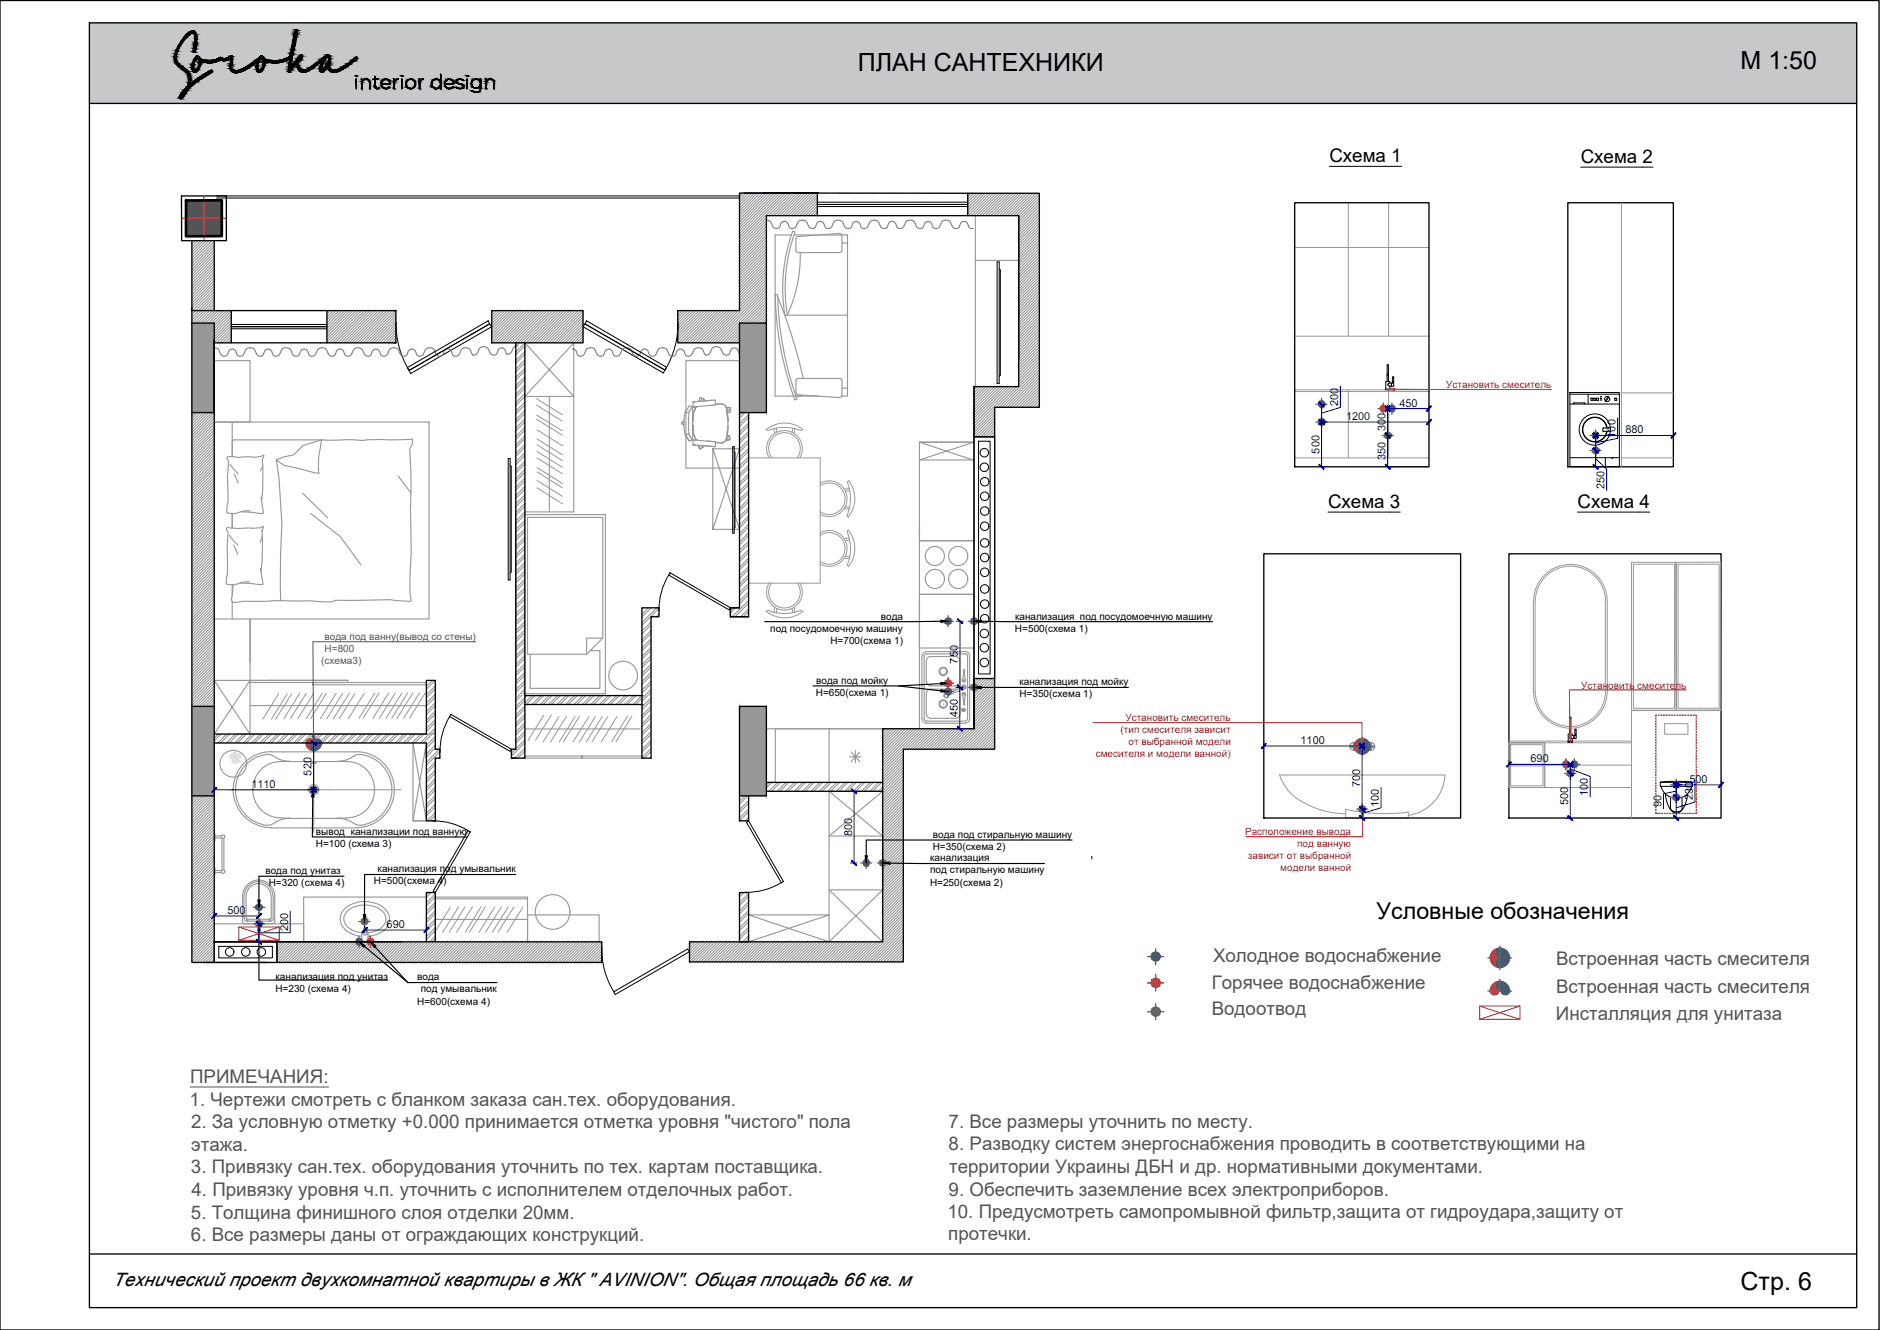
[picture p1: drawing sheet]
<svg xmlns="http://www.w3.org/2000/svg" width="420mm" height="297mm" viewBox="0 0 420 297" stroke-linecap="round" stroke-linejoin="round" font-family="sans-serif">
<defs><g id="words">
<g font-size="5.6">
<text x="191.7" y="15.8">ПЛАН САНТЕХНИКИ</text>
<text x="389" y="15.4">М 1:50</text>
<text x="389" y="288.1">Стр. 6</text>
</g>
<text font-size="5.2" x="307.6" y="205.3">Условные обозначения</text>
<g font-size="4.2">
<text x="297.1" y="36.3">Схема 1</text>
<text x="353.3" y="36.4">Схема 2</text>
<text x="296.8" y="113.5">Схема 3</text>
<text x="352.6" y="113.5">Схема 4</text>
<text x="25.2" y="287.1">Технический проект двухкомнатной квартиры в ЖК &quot; AVINION&quot;. Общая площадь 66 кв. м</text>
</g>
<g font-size="4.2" fill="#545454">
<text x="271.1" y="215">Холодное водоснабжение</text>
<text x="347.8" y="215.5">Встроенная часть смесителя</text>
<text x="270.8" y="220.8">Горячее водоснабжение</text>
<text x="347.8" y="221.8">Встроенная часть смесителя</text>
<text x="270.8" y="226.8">Водоотвод</text>
<text x="347.7" y="227.7">Инсталляция для унитаза</text>
<text x="42.5" y="241.9">ПРИМЕЧАНИЯ:</text>
<text x="42.4" y="247">1. Чертежи смотреть с бланком заказа сан.тех. оборудования.</text>
<text x="42.7" y="252">2. За условную отметку +0.000 принимается отметка уровня &quot;чистого&quot; пола</text>
<text x="212" y="251.9">7. Все размеры уточнить по месту.</text>
<text x="42.8" y="257">этажа.</text>
<text x="212" y="256.9">8. Разводку систем энергоснабжения проводить в соответствующими на</text>
<text x="42.7" y="262.1">3. Привязку сан.тех. оборудования уточнить по тех. картам поставщика.</text>
<text x="212.1" y="261.9">территории Украины ДБН и др. нормативными документами.</text>
<text x="42.8" y="267.2">4. Привязку уровня ч.п. уточнить с исполнителем отделочных работ.</text>
<text x="212" y="267">9. Обеспечить заземление всех электроприборов.</text>
<text x="42.7" y="272.1">5. Толщина финишного слоя отделки 20мм.</text>
<text x="211.8" y="272">10. Предусмотреть самопромывной фильтр,защита от гидроудара,защиту от</text>
<text x="42.7" y="277.2">6. Все размеры даны от ограждающих конструкций.</text>
<text x="211.9" y="277">протечки.</text>
</g>
<g font-size="2.4" fill="#000095">
<text x="299.1" y="90.6" transform="rotate(-90 299.1 90.6)">200</text>
<text x="300.8" y="93.8">1200</text>
<text x="312.8" y="90.8">450</text>
<text x="294.9" y="101.3" transform="rotate(-90 294.9 101.3)">500</text>
<text x="309.7" y="96.3" transform="rotate(-90 309.7 96.3)">300</text>
<text x="361.1" y="97.7" transform="rotate(-90 361.1 97.7)">100</text>
<text x="363.3" y="96.8">880</text>
<text x="309.7" y="102.8" transform="rotate(-90 309.7 102.8)">350</text>
<text x="358.6" y="109.2" transform="rotate(-90 358.6 109.2)">250</text>
<text x="214.1" y="148.2" transform="rotate(-90 214.1 148.2)">750</text>
<text x="214" y="160.1" transform="rotate(-90 214 160.1)">450</text>
<text x="290.7" y="166.1">1100</text>
<text x="69.6" y="173.2" transform="rotate(-90 69.6 173.2)">520</text>
<text x="342.1" y="170.3">690</text>
<text x="56.2" y="175.9">1110</text>
<text x="304" y="175.8" transform="rotate(-90 304 175.8)">700</text>
<text x="350.5" y="179.8" transform="rotate(-90 350.5 179.8)">500</text>
<text x="354.9" y="177.8" transform="rotate(-90 354.9 177.8)">100</text>
<text x="377.6" y="174.8">500</text>
<text x="378.3" y="178.8" transform="rotate(-90 378.3 178.8)">230</text>
<text x="308.2" y="180.2" transform="rotate(-90 308.2 180.2)">100</text>
<text x="371.3" y="180.3" transform="rotate(-90 371.3 180.3)">90</text>
<text x="190.4" y="186.8" transform="rotate(-90 190.4 186.8)">800</text>
<text x="50.8" y="204.1">500</text>
<text x="64.4" y="207.9" transform="rotate(-90 64.4 207.9)">200</text>
<text x="86.4" y="207.2">690</text>
</g>
<g font-size="2.2" fill="#ed1f24">
<text x="323.2" y="86.6">Установить смеситель</text>
<text x="353.4" y="153.8">Установить смеситель</text>
<text x="251.5" y="160.9">Установить смеситель</text>
<text x="250.4" y="163.6">(тип смесителя зависит</text>
<text x="252.2" y="166.3">от выбранной модели</text>
<text x="244.9" y="169">смесителя и модели ванной)</text>
<text x="278.3" y="186.5">Расположение вывода</text>
<text x="278.9" y="191.9">зависит от выбранной</text>
<text x="289.9" y="189.2">под ванную</text>
<text x="286.1" y="194.6">модели ванной</text>
</g>
<g font-size="2.2" fill="#545454">
<text x="72.5" y="142.9">вода под ванну(вывод со стены)</text>
<text x="71.8" y="148.2">(схема3)</text>
<text x="72.5" y="145.5">Н=800</text>
</g>
<g font-size="2.2">
<text x="172.1" y="141">под посудомоечную машину</text>
<text x="185.6" y="143.7">Н=700(схема 1)</text>
<text x="196.9" y="138.4">вода</text>
<text x="226.8" y="141.1">Н=500(схема 1)</text>
<text x="226.9" y="138.4">канализация под посудомоечную машину</text>
<text x="182.3" y="155.4">Н=650(схема 1)</text>
<text x="182.4" y="152.7">вода под мойку</text>
<text x="227.8" y="153.1">канализация под мойку</text>
<text x="227.8" y="155.8">Н=350(схема 1)</text>
<text x="70.6" y="186.5">вывод канализации под ванную</text>
<text x="70.6" y="189.2">Н=100 (схема 3)</text>
<text x="208.4" y="189.8">Н=350(схема 2)</text>
<text x="208.5" y="187.1">вода под стиральную машину</text>
<text x="59.3" y="195.2">вода под унитаз</text>
<text x="60.1" y="197.9">Н=320 (схема 4)</text>
<text x="83.6" y="197.5">Н=500(схема 4)</text>
<text x="84.4" y="194.8">канализация под умывальник</text>
<text x="207.9" y="197.8">Н=250(схема 2)</text>
<text x="207.9" y="192.4">канализация</text>
<text x="207.9" y="195.1">под стиральную машину</text>
<text x="61.6" y="221.6">Н=230 (схема 4)</text>
<text x="61.6" y="218.9">канализация под унитаз</text>
<text x="93.3" y="219">вода</text>
<text x="94.1" y="221.6">под умывальник</text>
<text x="93.2" y="224.4">Н=600(схема 4)</text>
</g>
</g></defs>
<path d="M20 5.1l395 18v-18zM20 5.1l395 18h-395z" fill="#c7c8ca" stroke="#c7c8ca" stroke-width=".22"/>
<g fill="none" stroke="#989898" stroke-width=".25">
<path d="M43 53.7l-.1 .1M43.6 53.7l-.7 .8M44.2 53.7l-1.3 1.4M44.9 53.7l-2 2M45.5 53.7l-2.6 2.6M46.1 53.7l-3.2 3.3M46.7 53.7l-3.8 3.9M47.4 53.7l-4.5 4.5M47.9 53.9l-5 5M47.9 54.5l-5 5M47.9 55.1l-5 5M47.9 55.7l-5 5"/>
<path d="M47.9 56.4l-5 5M47.9 57l-5 5M47.9 57.6l-5 5M47.9 58.3l-5 5M47.9 58.9l-5 5M47.9 59.5l-5 5M165.5 43.1l-.2 .2M166.1 43.1l-.8 .9M166.7 43.1l-1.4 1.5M167.3 43.1l-2 2.1M168 43.1l-2.7 2.7M168.6 43.1l-3.3 3.4"/>
<path d="M169.2 43.1l-3.9 4M169.9 43.1l-4.6 4.6M170.5 43.1l-5.2 5.3M171.1 43.1l-5.8 5.9M171.3 48.6l-6 6M171.3 49.3l-6 6M171.3 49.9l-6 6M171.3 50.5l-6 6M171.3 51.2l-6 6M171.3 51.8l-6 6M171.3 52.4l-6 6M171.3 53l-6 6"/>
<path d="M171.3 53.7l-6 6M171.3 54.3l-6 6M171.3 54.9l-6 6M171.3 55.6l-6 5.9M171.3 56.2l-6 6M171.3 56.8l-6 6M171.3 57.4l-6 6M171.3 58.1l-6 6M171.3 58.7l-6 6M171.3 59.3l-6 6M171.3 60l-6 5.9M171.7 43.1l-6.4 6.5"/>
<path d="M172.4 43.1l-7.1 7.1M173 43.1l-7.7 7.8M173.7 43.1l-8.4 8.4M174.3 43.1l-9 9M174.9 43.1l-9.6 9.7M175.5 43.1l-10.2 10.3M176.1 43.1l-10.8 10.9M176.8 43.1l-5 5.1M177.4 43.1l-5 5.1M178.1 43.1l-5.1 5.1M178.7 43.1l-5 5.1M179.3 43.1l-5 5.1"/>
<path d="M179.9 43.1l-5 5.1M180.6 43.1l-5 5.1M181.2 43.1l-5 5.1M181.8 43.1l-5 5.1M182.5 43.1l-5.1 5.1M182.7 43.5l-4.6 4.7M182.7 44.1l-4 4.1M182.7 44.8l-3.4 3.4M182.7 45.4l-2.7 2.8M182.7 46l-2.1 2.2M182.7 46.7l-1.5 1.5M182.7 47.3l-.9 .9"/>
<path d="M182.7 47.9l-.2 .3M216.4 43.2l-.1 .1M217 43.2l-.7 .7M217.6 43.2l-1.3 1.3M218.3 43.2l-2 1.9M218.9 43.2l-2.6 2.5M219.5 43.2l-3.2 3.2M220.1 43.2l-3.8 3.8M220.8 43.2l-4.5 4.5M221.4 43.2l-5 5M222 43.2l-5 5M222.7 43.2l-5 5"/>
<path d="M223.3 43.2l-5 5M223.9 43.2l-5 5M224.5 43.2l-5 5M225.2 43.2l-5 5M225.8 43.2l-5 5M226.4 43.2l-5 5M227.1 43.2l-5 5M227.7 43.2l-5 5M228.3 43.2l-5 5M228.9 43.2l-5 5M229.6 43.2l-5 5M230.2 43.2l-5 5"/>
<path d="M230.8 43.2l-5 5M231.5 43.2l-5 5M232.1 43.2l-5 5M232.3 43.6l-4.6 4.6M232.3 44.2l-4.6 4.6M232.3 44.9l-4.6 4.5M232.3 45.5l-4.6 4.6M232.3 46.1l-4.6 4.6M232.3 46.7l-4.6 4.6M232.3 47.4l-4.6 4.6M232.3 48l-4.6 4.6M232.3 48.6l-4.6 4.6"/>
<path d="M232.3 49.3l-4.6 4.5M232.3 49.9l-4.6 4.6M232.3 50.5l-4.6 4.6M232.3 51.1l-4.6 4.6M232.3 51.8l-4.6 4.6M232.3 52.4l-4.6 4.6M232.3 53l-4.6 4.6M232.3 53.7l-4.6 4.5M232.3 54.3l-4.6 4.6M232.3 54.9l-4.6 4.6M232.3 55.5l-4.6 4.6M232.3 56.2l-4.6 4.6"/>
<path d="M232.3 56.8l-4.6 4.6M232.3 57.4l-4.6 4.6M232.3 58.1l-4.6 4.5M232.3 58.7l-4.6 4.6M232.3 59.3l-4.6 4.6M232.3 59.9l-4.6 4.6M47.9 64.5l-5 5M47.9 65.2l-5 5M47.9 65.8l-5 5M47.9 66.4l-5 5M47.9 67.1l-5 5M47.9 67.7l-4.5 4.5"/>
<path d="M47.9 68.3l-3.8 3.9M47.9 68.9l-3.2 3.3M47.9 60.1l-5 5M47.9 60.8l-5 5M47.9 61.4l-5 5M47.9 62l-5 5M47.9 62.7l-5 5M47.9 63.3l-5 5M47.9 63.9l-5 5M48.1 69.4l-2.8 2.8M48.7 69.4l-2.8 2.8M49.4 69.4l-2.8 2.8"/>
<path d="M50 69.4l-2.8 2.8M50.6 69.4l-2.8 2.8M51.3 69.4l-3.4 3.3M51.7 69.5l-3.8 3.8M51.7 70.2l-3.8 3.8M51.7 70.8l-3.8 3.8M51.7 71.4l-3.8 3.9M51.7 72.1l-3.8 3.7M51.7 72.7l-3.8 3.8M51.7 73.3l-3.2 3.3M51.7 73.9l-2.6 2.7M51.7 74.6l-2 2"/>
<path d="M51.7 75.2l-1.4 1.4M51.7 75.8l-.7 .8M51.7 76.5l-.1 .1M73.3 69.4l-.2 .1M73.9 69.4l-.8 .7M74.5 69.4l-1.4 1.4M75.1 69.4l-2 2M75.8 69.4l-2.7 2.6M76.4 69.4l-3.3 3.3M77 69.4l-3.9 3.9M77.6 69.4l-4.5 4.5M78.3 69.4l-5.2 5.1"/>
<path d="M78.9 69.4l-5.8 5.8M79.5 69.4l-6.4 6.4M80.2 69.4l-7.1 7M80.8 69.4l-7.2 7.2M81.4 69.4l-7.1 7.2M82 69.4l-7.2 7.2M82.7 69.4l-7.2 7.2M83.3 69.4l-7.2 7.2M83.9 69.4l-7.1 7.2M84.6 69.4l-7.2 7.2M85.2 69.4l-7.2 7.2M85.9 69.4l-7.3 7.2"/>
<path d="M86.4 69.4l-7.2 7.2M87.1 69.4l-7.2 7.2M87.7 69.4l-7.2 7.2M88.3 69.4l-7.1 7.2M88.5 69.8l-6.7 6.8M88.5 70.5l-6.1 6.1M88.5 71.1l-5.5 5.5M88.5 71.7l-4.8 4.9M88.5 72.3l-4.2 4.3M88.5 73l-3.6 3.6M88.5 73.6l-2.9 3M88.5 74.2l-2.3 2.4"/>
<path d="M88.5 74.9l-1.7 1.7M88.5 75.5l-1.1 1.1M88.5 76.1l-.4 .5M110.4 69.4l-.5 .4M111 69.4l-1.1 1M111.6 69.4l-1.7 1.7M112.2 69.4l-2.3 2.3M112.9 69.4l-3 2.9M113.5 69.4l-3.6 3.6M114.1 69.4l-4.2 4.2M114.8 69.4l-4.9 4.8M115.4 69.4l-5.5 5.4"/>
<path d="M115.4 76.6l-.2 .2M116 69.4l-6.1 6.1M116.1 76.6l-.9 .8M116.6 69.4l-6.7 6.7M117.3 69.4l-7.2 7.2M117.3 76.6l-2.1 2.1M117.3 78.5l-2.1 2M117.3 77.2l-2.1 2.1M117.3 79.1l-2.1 2.1M117.9 69.4l-7.2 7.2M118.5 69.4l-7.2 7.2M119.2 69.4l-7.3 7.2"/>
<path d="M119.8 69.4l-7.2 7.2M120.4 69.4l-7.2 7.2M121 69.4l-7.2 7.2M121.7 69.4l-7.2 7.2M122.3 69.4l-7.2 7.2M122.9 69.4l-7.2 7.2M123.5 69.4l-7.2 7.2M124.2 69.4l-7.2 7.2M124.8 69.4l-7.2 7.2M125.4 69.4l-7.2 7.2M126.1 69.4l-7.2 7.2M126.7 69.4l-7.2 7.2"/>
<path d="M127.3 69.4l-7.2 7.2M127.9 69.4l-7.2 7.2M128.6 69.4l-7.2 7.2M129.2 69.4l-7.2 7.2M129.8 69.4l-7.2 7.2M130.3 69.5l-7 7.1M130.3 70.2l-6.4 6.4M130.3 70.8l-5.8 5.8M130.3 71.4l-5.2 5.2M130.3 72l-4.5 4.6M130.3 72.7l-3.9 3.9M130.3 73.3l-3.3 3.3"/>
<path d="M130.3 73.9l-2.6 2.7M130.3 74.5l-2 2.1M130.3 75.2l-1.4 1.4M130.3 75.8l-.8 .8M130.3 76.4l-.1 .2M151.8 69.4l-.3 .3M152.5 69.4l-1 .9M153.1 69.4l-1.6 1.5M153.7 69.4l-2.2 2.2M154.3 69.4l-2.8 2.8M155 69.4l-3.5 3.4M155.6 69.4l-4.1 4.1"/>
<path d="M156.3 69.4l-4.8 4.7M156.8 69.4l-5.3 5.3M157.5 69.4l-6 5.9M158.1 69.4l-6.6 6.6M158.7 69.4l-7.1 7.2M159.4 69.4l-7.2 7.2M160 69.4l-7.2 7.2M160.7 69.4l-7.3 7.2M161.2 69.4l-7.1 7.2M161.9 69.4l-7.2 7.2M162.5 69.4l-7.2 7.2M163.2 69.4l-7.2 7.2"/>
<path d="M163.8 69.4l-7.2 7.2M164.4 69.4l-7.2 7.2M165 69.4l-7.2 7.2M165.3 72.2l-4.3 4.4M165.3 72.9l-3.7 3.7M165.3 73.5l-3.1 3.1M165.3 74.1l-2.4 2.5M165.3 74.7l-1.8 1.9M165.3 75.4l-1.2 1.2M165.3 76l-.5 .6M171.3 60.6l-6 6M171.3 61.2l-6 6"/>
<path d="M171.3 61.8l-6 6M171.3 62.5l-6 6M171.3 63.1l-6 6M171.3 63.7l-12.8 12.9M171.3 64.4l-12.2 12.2M171.3 65l-11.6 11.6M171.3 65.6l-10.9 11M171.3 66.2l-5.9 6M171.3 66.9l-5.3 5.3M171.3 67.5l-4.7 4.7M171.3 68.1l-4 4.1M171.3 68.8l-3.4 3.4"/>
<path d="M171.3 69.4l-2.8 2.8M171.3 70l-2.1 2.2M171.3 70.6l-1.5 1.6M171.3 71.3l-.9 .9M171.3 71.9l-.3 .3M232.3 60.6l-4.6 4.6M232.3 61.2l-4.6 4.6M232.3 61.8l-4.6 4.6M232.3 62.5l-4.6 4.5M232.3 63.1l-4.6 4.6M232.3 63.7l-4.6 4.6M232.3 64.3l-4.6 4.6"/>
<path d="M232.3 65l-4.6 4.6M232.3 65.6l-4.6 4.6M232.3 66.2l-4.6 4.6M232.3 66.8l-4.6 4.6M232.3 67.5l-4.6 4.6M232.3 68.1l-4.6 4.6M232.3 68.7l-4.6 4.6M232.3 69.4l-4.6 4.5M232.3 70l-4.6 4.6M232.3 70.6l-4.6 4.6M232.3 71.2l-4.6 4.6M232.3 71.9l-4.6 4.6"/>
<path d="M232.3 72.5l-4.6 4.6M232.3 73.1l-4.6 4.7M232.3 73.8l-4.6 4.5M232.3 74.4l-4.6 4.6M232.3 75l-4.6 4.6M232.3 75.6l-4.6 4.6M232.3 76.3l-4.6 4.6M232.3 76.9l-4.6 4.6M232.3 77.5l-4.6 4.6M232.3 78.2l-4.6 4.5M232.3 78.8l-4.6 4.6M232.3 79.4l-4.6 4.6"/>
<path d="M42.9 92.1v.1M43.6 92.1l-.7 .7M44.2 92.1l-1.3 1.3M44.8 92.1l-1.9 2M45.4 92.1l-2.5 2.6M46.1 92.1l-3.2 3.2M46.7 92.1l-3.8 3.9M47.3 92.1l-4.4 4.5M47.9 92.2l-5 5M47.9 92.8l-5 5M47.9 93.5l-5 5M47.9 94.1l-5 5"/>
<path d="M47.9 94.7l-5 5M47.9 95.4l-5 5M47.9 96l-5 5M47.9 96.6l-5 5M47.9 97.2l-5 5M47.9 97.9l-5 5M47.9 98.5l-5 5M47.9 99.1l-5 5M47.9 99.8l-5 5M117.3 80.4l-2.1 2.1M117.3 82.3l-2.1 2M117.3 84.1l-2.1 2.1"/>
<path d="M117.3 86l-2.1 2.1M117.3 87.9l-2.1 2.1M117.3 89.8l-2.1 2M117.3 91.7l-2.1 2.1M117.3 93.6l-2.1 2M117.3 95.4l-2.1 2.1M117.3 97.4l-2.1 2M117.3 99.3l-2.1 2M117.3 81l-2.1 2.1M117.3 82.9l-2.1 2M117.3 84.8l-2.1 2.1M117.3 86.7l-2.1 2"/>
<path d="M117.3 88.5l-2.1 2.1M117.3 90.5l-2.1 2M117.3 92.3l-2.1 2.1M117.3 94.2l-2.1 2.1M117.3 96.1l-2.1 2.1M117.3 98l-2.1 2M117.3 99.9l-2.1 2M165.9 92.1l-.6 .6M166.5 92.1l-1.2 1.3M167.3 92.6l-2 2M167.3 94.5l-2 2M167.3 96.4l-2 2"/>
<path d="M167.3 98.3l-2 2M167.3 93.2l-2 2M167.3 95.1l-2 2M167.3 97l-2 2M167.3 98.9l-2 2M217.8 86.3l-.1 .2M218.4 86.3l-.7 .8M219.1 86.3l-1.4 1.4M219.7 86.3l-2 2.1M220.3 86.3l-2.6 2.7M220.9 86.3l-3.2 3.3M221.6 86.3l-3.9 3.9"/>
<path d="M222.2 86.3l-4.5 4.6M222.3 91.3l-4.6 4.6M222.3 91.9l-4.6 4.6M222.3 92.6l-4.6 4.5M222.3 93.2l-4.4 4.4M222.3 93.8l-3.7 3.8M222.3 94.4l-3.1 3.2M222.3 95.1l-2.5 2.5M222.3 95.7l-1.9 1.9M222.3 96.3l-1.2 1.3M222.3 97l-.6 .6M222.8 86.3l-5.1 5.2"/>
<path d="M223.5 86.3l-5.8 5.8M224.1 86.3l-6.4 6.5M224.7 86.3l-7 7.1M225.3 86.3l-7.6 7.7M226 86.3l-8.3 8.3M226.6 86.3l-8.9 9M227.2 86.3l-4.6 4.7M232.3 80l-4.6 4.7M232.3 80.7l-4.6 4.6M232.3 81.3l-4.6 4.6M232.3 81.9l-9 9.1M232.3 82.6l-8.4 8.4"/>
<path d="M232.3 83.2l-7.8 7.8M232.3 83.8l-7.1 7.2M232.3 84.4l-6.5 6.6M232.3 85.1l-5.9 5.9M232.3 85.7l-5.3 5.3M232.3 86.3l-4.6 4.7M232.3 87l-4 4M232.3 87.6l-3.4 3.4M232.3 88.2l-2.7 2.8M232.3 88.8l-2.1 2.2M232.3 89.5l-1.5 1.5M232.3 90.1l-.9 .9"/>
<path d="M232.3 90.7l-.2 .3M47.9 100.4l-5 5M47.9 101l-5 5M47.9 101.6l-5 5M47.9 102.3l-5 5M47.9 102.9l-5 5M47.9 103.5l-5 5M47.9 104.2l-5 5M47.9 104.8l-5 5M47.9 105.4l-5 5M47.9 106l-5 5M47.9 106.7l-5 5"/>
<path d="M47.9 107.3l-5 5M47.9 107.9l-5 5M47.9 108.5l-5 5.1M47.9 109.2l-5 5M47.9 109.8l-5 5M47.9 110.4l-5 5M47.9 111.1l-5 5M47.9 111.7l-5 5M47.9 112.3l-5 5M47.9 112.9l-5 5M47.9 113.6l-5 5M47.9 114.2l-5 5"/>
<path d="M47.9 114.8l-5 5M47.9 115.5l-5 5M47.9 116.1l-5 5M47.9 116.7l-5 5M47.9 117.3l-5 5M47.9 118l-5 5M47.9 118.6l-5 5M47.9 119.2l-5 5M47.9 119.9l-5 5M117.3 101.1l-2.1 2.1M117.3 103l-2.1 2.1M117.3 104.9l-2.1 2.1"/>
<path d="M117.3 106.8l-2.1 2M117.3 108.7l-2.1 2M117.3 110.6l-2.1 2M117.3 112.4l-2.1 2.1M117.3 114.3l-2.1 2.1M117.3 116.2l-2.1 2.1M117.3 118.1l-2.1 2.1M117.3 120l-2.1 2M117.3 101.8l-2.1 2M117.3 103.6l-2.1 2.1M117.3 105.5l-2.1 2.1M117.3 107.4l-2.1 2.1"/>
<path d="M117.3 109.3l-2.1 2.1M117.3 111.2l-2.1 2M117.3 113.1l-2.1 2M117.3 115l-2.1 2M117.3 116.8l-2.1 2.1M117.3 118.7l-2.1 2.1M167.3 107.7l-2 2M167.3 100.1l-2 2M167.3 102.1l-2 1.9M167.3 103.9l-2 2M167.3 105.8l-2 2M167.3 109.6l-2 2"/>
<path d="M167.3 111.4l-2 2.1M167.3 113.4l-2 1.9M167.3 115.3l-2 1.9M167.3 117.1l-2 2M167.3 119l-2 2M167.3 100.8l-2 2M167.3 102.7l-2 2M167.3 104.5l-2 2M167.3 106.5l-2 1.9M167.3 108.3l-2 2M167.3 110.2l-2 2M167.3 112.1l-2 2"/>
<path d="M167.3 114l-2 2M167.3 115.9l-2 2M167.3 117.8l-2 1.9M167.3 119.6l-2 2.1M47.9 120.5l-5 5M47.9 121.1l-5 5M47.9 121.7l-5 5M47.9 122.4l-5 5M47.9 123l-5 5M47.9 123.6l-5 5M47.9 124.3l-5 5M47.9 124.9l-5 5"/>
<path d="M47.9 125.5l-5 5M47.9 126.1l-5 5M47.9 126.8l-5 5M47.9 127.4l-5 5M47.9 128l-5 5M47.9 128.7l-5 5M47.9 129.3l-5 5M47.9 129.9l-5 5M47.9 130.5l-5 5M47.9 131.2l-5 5M47.9 131.8l-5 5M47.9 132.4l-5 5"/>
<path d="M47.9 133.1l-5 5M47.9 133.7l-5 5M47.9 134.3l-5 5M47.9 134.9l-5 5M47.9 135.6l-5 5M47.9 136.2l-5 5M47.9 136.8l-5 5M47.9 137.4l-5 5.1M47.9 138.1l-5 5M47.9 138.7l-5 5M47.9 139.3l-5 5M47.9 140l-5 5"/>
<path d="M117.3 121.9l-2.1 2M117.3 123.8l-2.1 2M117.3 125.6l-2.1 2.1M117.3 127.5l-2.1 2.1M117.3 129.4l-2.1 2.1M117.3 131.3l-2.1 2M117.3 133.2l-2.1 2M117.3 135.1l-2.1 2M117.3 136.9l-2.1 2.1M117.3 138.8l-2.1 2.1M117.3 120.6l-2.1 2.1M117.3 122.5l-2.1 2"/>
<path d="M117.3 124.4l-2.1 2M117.3 126.3l-2.1 2M117.3 128.2l-2.1 2M117.3 130l-2.1 2.1M117.3 131.9l-2.1 2.1M117.3 133.8l-2.1 2.1M117.3 135.7l-2.1 2M117.3 137.6l-2.1 2M117.3 139.5l-2.1 2M143.6 135.7l-.1 .2M144.9 135.7l-1.4 1.4M145.5 138.9l-2 2"/>
<path d="M145.5 139.6l-2 1.9M145.5 135.7l-2 2.1M146.8 135.7l-3.3 3.4M147.3 137.1l-.6 .6M147.3 135.9l-3.8 3.8M163.7 135.7l-.5 .6M164.4 135.7l-1.2 1.1M167.3 126.6l-2 2M167.3 132.2l-2 2M167.3 120.9l-2 2M167.3 122.8l-2 2M167.3 124.7l-2 2"/>
<path d="M167.3 128.4l-2 2.1M167.3 130.3l-2 2M167.3 134.1l-3.7 3.6M167.3 136l-1.8 1.7M167.3 121.5l-2 2M167.3 123.4l-2 2M167.3 125.3l-2 2M167.3 127.2l-2 2M167.3 129.1l-2 1.9M167.3 131l-2 2M167.3 132.8l-2 2.1M167.3 134.7l-3 3"/>
<path d="M167.3 136.6l-1.1 1.1M47.9 140.6l-5 5M47.9 141.3l-5 4.9M47.9 141.8l-5 5M47.9 142.5l-5 5M47.9 143.1l-5 5M47.9 143.7l-5 5M47.9 144.4l-5 5M47.9 145l-5 5M47.9 145.6l-5 5.1M47.9 146.2l-5 5M47.9 146.9l-5 5"/>
<path d="M47.9 147.5l-5 5M47.9 148.2l-5 4.9M47.9 148.8l-5 5M47.9 149.4l-5 5M47.9 150l-5 5.1M47.9 150.7l-5 4.9M47.9 151.3l-5 5M47.9 151.9l-5 5M47.9 152.6l-5 5M47.9 153.2l-4.6 4.6M47.9 153.8l-4 4M47.9 154.4l-3.3 3.4"/>
<path d="M47.9 155.1l-2.7 2.7M47.9 155.7l-2.1 2.1M47.9 156.3l-1.4 1.5M47.9 157l-.8 .8M47.9 157.6l-.2 .2M95.4 152h-.1M96.6 152l-1.3 1.3M97.3 153.2l-2 2M97.3 155.1l-2 1.9M97.3 157l-2 1.9M97.3 158.8l-2 2.1M97.3 152l-2 1.9"/>
<path d="M97.3 153.8l-2 2M97.3 155.7l-2 2M97.3 157.6l-2 2M97.3 159.5l-2 1.9M116.1 155.1l-.9 .9M116.6 155.2l-1.4 1.4M117.3 157.7l-2.1 2.1M117.3 140.7l-2.1 2.1M117.3 142.6l-2.1 2.1M117.3 144.5l-2.1 2M117.3 146.4l-2.1 2M117.3 148.3l-2.1 2"/>
<path d="M117.3 150.1l-2.1 2.1M117.3 152l-2.1 2.1M117.3 153.9l-1 1M117.3 155.8l-2.1 2M117.3 159.6l-2.1 2M117.3 141.3l-2.1 2.1M117.3 143.2l-2.1 2.1M117.3 145.1l-2.1 2.1M117.3 147l-2.1 2.1M117.3 148.9l-2.1 2M117.3 150.8l-2.1 2.1M117.3 152.7l-2.1 2"/>
<path d="M117.3 154.5l-.4 .4M117.3 156.4l-2.1 2.1M117.3 158.3l-2.1 2.1M117.7 155.3l-.4 .5M119 155.3l-1.7 1.7M119.6 155.3l-2 2M120.9 155.3l-2.1 2M121.5 155.3l-2 2M122.7 155.3l-2 2M123.4 155.3l-2 2M124.6 155.3l-2 2M125.3 155.3l-2.1 2"/>
<path d="M126.5 155.3l-2 2M127.1 155.3l-2 2M128.4 155.3l-2 2M129 155.3l-2 2M130.3 155.3l-2 2M130.9 155.3l-2 2M132.2 155.3l-2 2M132.8 155.3l-2 2M134 155.3l-2 2M134.7 155.3l-2 2M135.9 155.3l-2 2M136.6 155.3l-2 2"/>
<path d="M137.8 155.3l-2 2M138.4 155.3l-2 2M139.7 155.3l-2 2M140.3 155.3l-2 2M141.6 155.3l-2 2M142.2 155.3l-2 2M143.5 155.3l-2 2M143.5 157.2l-.2 .1M143.5 155.9l-1.4 1.4M145.5 154l-2 2M145.5 140.8l-2 2M145.5 142.7l-2 2"/>
<path d="M145.5 144.6l-2 2M145.5 146.5l-2 1.9M145.5 148.4l-2 2M145.5 150.2l-2 2M145.5 152.1l-2 2M145.5 155.9l-2 2M145.5 157.8l-2 2M145.5 159.7l-2 2M145.5 141.4l-2 2.1M145.5 143.3l-2 2M145.5 145.2l-2 2M145.5 147.1l-2 2"/>
<path d="M145.5 149l-2 2M145.5 150.9l-2 2M145.5 152.8l-2 2M145.5 154.6l-2 2M145.5 156.5l-2 2M145.5 158.4l-2 2M218 151.5l-.3 .3M218.6 151.5l-.9 1M219.2 151.5l-1.5 1.6M219.9 151.5l-2.2 2.2M220.5 151.5l-2.8 2.9M221.1 151.5l-3.4 3.5"/>
<path d="M221.7 151.5l-4 4.1M222.3 151.7l-4.6 4.5M222.3 152.3l-4.6 4.6M222.3 152.9l-4.6 4.6M222.3 153.5l-4.6 4.6M222.3 154.2l-4.6 4.6M222.3 154.8l-4.6 4.6M222.3 155.4l-4.6 4.6M222.3 156l-4.6 4.6M222.3 156.7l-4.6 4.6M222.3 157.3l-4.6 4.6M222.3 157.9l-4.6 4.6"/>
<path d="M222.3 158.6l-8.8 8.7M222.3 159.2l-8.2 8.1M222.3 159.8l-7.5 7.5M43.4 177.7l-.5 .6M44.1 177.7l-1.2 1.2M44.7 177.7l-1.8 1.9M45.3 177.7l-2.4 2.5M45.9 177.7l-3 3.1M46.6 177.7l-3.7 3.7M47.2 177.7l-4.3 4.4M47.8 177.7l-4.9 5M47.9 178.3l-5 5"/>
<path d="M47.9 178.9l-5 5M47.9 179.6l-5 5M48.8 163.9l-.9 1M49.4 163.9l-1.5 1.6M50.7 163.9l-2 2M51.3 163.9l-2 2M52.6 163.9l-2 2M53.2 163.9l-2 2M54.5 163.9l-2 2M55.1 163.9l-2 2M56.3 163.9l-1.9 2M57 163.9l-2 2"/>
<path d="M58.3 163.9l-2.1 2M58.8 163.9l-1.9 2M60.1 163.9l-2 2M60.7 163.9l-1.9 2M62 163.9l-2 2M62.7 163.9l-2.1 2M63.9 163.9l-2 2M64.5 163.9l-2 2M65.8 163.9l-2 2M66.4 163.9l-2 2M67.6 163.9l-1.9 2M68.3 163.9l-2 2"/>
<path d="M69.6 163.9l-2 2M70.2 163.9l-2 2M71.4 163.9l-2 2M72.1 163.9l-2 2M73.3 163.9l-2 2M74 163.9l-2 2M75.2 163.9l-2 2M75.8 163.9l-2 2M77.1 163.9l-2 2M77.7 163.9l-2 2M79 163.9l-2 2M79.6 163.9l-2 2"/>
<path d="M80.9 163.9l-2 2M81.5 163.9l-2 2M82.8 163.9l-2 2M83.4 163.9l-2 2M84.6 163.9l-2 2M85.3 163.9l-2 2M86.5 163.9l-2 2M87.2 163.9l-2.1 2M88.4 163.9l-2 2M89 163.9l-2 2M90.3 163.9l-2 2M90.9 163.9l-2 2"/>
<path d="M92.2 163.9l-2 2M92.8 163.9l-2 2M94.1 163.9l-2 2M94.7 163.9l-2 2M97.3 177.7l-2 2M97.3 160.7l-2 2M97.3 162.6l-3.4 3.3M97.3 164.5l-2 2M97.3 166.4l-2 2M97.3 170.2l-2 2M97.3 172l-2 2M97.3 173.9l-2 2"/>
<path d="M97.3 175.8l-2 2M97.3 179.6l-2 2M97.3 161.4l-2 2M97.3 163.2l-2.7 2.7M97.3 165.1l-2 2M97.3 167l-2 2M97.3 170.8l-2 2M97.3 172.7l-2 2M97.3 174.6l-2 2M97.3 176.4l-2 2M97.3 178.3l-2 2M98.2 167.3l-2.9 3"/>
<path d="M98.3 169.1l-.2 .2M98.3 167.9l-3 3M115.2 167.3l-.9 .9M117.3 161.4l-2.1 2.1M117.3 163.4l-2.1 2M117.3 165.3l-2.1 2M117.3 167.1l-2.2 2.2M117.3 169l-.3 .3M117.3 160.2l-2.1 2M117.3 162.1l-2.1 2.1M117.3 164l-2.1 2M117.3 165.8l-3 3.1"/>
<path d="M117.3 167.8l-1.6 1.5M145.5 161.6l-2 2M145.5 163.4l-2 2M145.5 165.3l-2 2M145.5 167.2l-2 2M145.5 169.1l-.3 .2M145.5 160.3l-2 2M145.5 162.2l-2 2M145.5 164.1l-2 2M145.5 165.9l-2 2.1M145.5 167.8l-1.5 1.5M166.5 177.7l-1.2 1.2"/>
<path d="M167.1 177.7l-1.8 1.9M167.3 178.8l-2 2M167.3 179.4l-2 2.1M171.9 174.7l-.6 .7M172.5 174.7l-1.2 1.3M173.8 174.7l-2 2M174.4 174.7l-2 2M175.7 174.7l-2 2M176.3 174.7l-2 2M177.5 174.7l-1.9 2M178.2 174.7l-2 2M179.5 174.7l-2 2"/>
<path d="M180.1 174.7l-2 2M181.3 174.7l-2 2M181.9 174.7l-1.9 2M183.2 174.7l-2 2M183.9 174.7l-2.1 2M185.1 174.7l-2 2M185.7 174.7l-2 2M187 174.7l-2 2M187.6 174.7l-2 2M188.9 174.7l-2 2M189.5 174.7l-2 2M190.8 174.7l-2 2"/>
<path d="M191.4 174.7l-2 2M192.7 174.7l-2.1 2M193.3 174.7l-2 2M194.5 174.7l-2 2M195.2 174.7l-2 2M196.4 174.7l-2 2M197.1 174.7l-2.1 2M197.3 175.8l-1 .9M197.3 176.4l-.4 .3M197.4 162.8h-.1M198 162.8l-.7 .6M198.6 162.8l-1.3 1.3"/>
<path d="M199.3 162.8l-2 1.9M199.9 162.8l-2.6 2.5M200.5 162.8l-3.2 3.2M201.1 162.8l-3.8 3.8M201.8 162.8l-4.5 4.4M201.9 167.6l-4.6 4.6M201.9 168.3l-4.6 4.6M201.9 168.9l-4.6 4.6M201.9 169.5l-4.6 4.6M201.9 170.2l-4.6 4.5M201.9 170.8l-4.6 4.6M201.9 171.4l-4.6 4.6"/>
<path d="M201.9 172l-4.6 4.6M201.9 172.7l-4.6 4.6M201.9 173.3l-4.6 4.6M201.9 173.9l-4.6 4.6M201.9 174.6l-4.6 4.5M201.9 175.2l-4.6 4.6M201.9 175.8l-4.6 4.6M201.9 176.4l-4.6 4.6M201.9 177.1l-4.6 4.6M201.9 177.7l-4.6 4.6M201.9 178.3l-4.6 4.6M201.9 179l-4.6 4.5"/>
<path d="M201.9 179.6l-4.6 4.6M202.4 162.8l-5.1 5M203 162.8l-5.7 5.7M203.7 162.8l-6.4 6.3M204.3 162.8l-7 6.9M204.9 162.8l-7.6 7.6M205.5 162.8l-8.2 8.2M206.2 162.8l-8.9 8.8M206.8 162.8l-4.6 4.5M207.4 162.8l-4.6 4.5M208 162.8l-4.5 4.5M208.7 162.8l-4.6 4.5"/>
<path d="M209.3 162.8l-4.6 4.5M209.9 162.8l-4.6 4.5M210.6 162.8l-4.6 4.5M211.2 162.8l-4.6 4.5M211.8 162.8l-4.6 4.5M212.4 162.8l-4.5 4.5M213.1 162.8l-4.6 4.5M213.7 162.8l-4.6 4.5M214.3 162.8l-4.6 4.5M215 162.8l-4.6 4.5M215.6 162.8l-4.6 4.5M216.2 162.8l-4.6 4.5"/>
<path d="M216.8 162.8l-4.5 4.5M217.5 162.8l-4.6 4.5M222.3 160.4l-6.9 6.9M222.3 161.1l-6.3 6.2M222.3 161.7l-5.6 5.6M222.3 162.3l-5 5M222.3 163l-4.4 4.3M222.3 163.6l-3.8 3.7M222.3 164.2l-3.1 3.1M222.3 164.8l-2.5 2.5M222.3 165.5l-1.9 1.8M222.3 166.1l-1.2 1.2"/>
<path d="M222.3 166.7l-.6 .6M47.9 180.2l-5 5M47.9 180.8l-5 5M47.9 181.5l-5 5M47.9 182.1l-5 5M47.9 182.7l-5 5M47.9 183.3l-5 5M47.9 184l-5 5M47.9 184.6l-5 5M47.9 185.2l-5 5M47.9 185.9l-5 5M47.9 186.5l-5 5"/>
<path d="M47.9 187.1l-5 5M47.9 187.7l-5 5M47.9 188.4l-5 5M47.9 189l-5 5M47.9 189.6l-5 5M47.9 190.3l-5 5M47.9 190.9l-5 5M47.9 191.5l-5 5M47.9 192.1l-5 5M47.9 192.8l-5 5M47.9 193.4l-5 5M47.9 194l-5 5"/>
<path d="M47.9 194.7l-5 5M47.9 195.3l-5 5M47.9 195.9l-5 5M47.9 196.5l-5 5M47.9 197.2l-5 5M47.9 197.8l-5 5M47.9 198.4l-5 5M47.9 199.1l-5 5M47.9 199.7l-5 5M95.7 199.3l-.4 .5M96.4 199.3l-1.1 1.1M97.3 199.6l-2 2"/>
<path d="M97.3 181.5l-1.9 1.8M97.3 180.2l-2 2M97.3 182.1l-1.2 1.2M165.7 199.3l-.4 .4M166.2 199.3l-.9 1M167.3 180.7l-2 2M167.3 182.6l-.8 .7M167.3 199.6l-2 2M167.3 181.3l-2 2M167.3 183.2l-.1 .1M201.9 180.2l-4.6 4.6M201.9 180.8l-4.6 4.6"/>
<path d="M201.9 181.5l-4.6 4.6M201.9 182.1l-4.6 4.6M201.9 182.7l-4.6 4.6M201.9 183.4l-4.6 4.5M201.9 184l-4.6 4.6M201.9 184.6l-4.6 4.6M201.9 185.2l-4.6 4.7M201.9 185.9l-4.6 4.6M201.9 186.5l-4.6 4.6M201.9 187.1l-4.6 4.6M201.9 187.8l-4.6 4.5M201.9 188.4l-4.6 4.6"/>
<path d="M201.9 189l-4.6 4.6M201.9 189.6l-4.6 4.7M201.9 190.3l-4.6 4.6M201.9 190.9l-4.6 4.6M201.9 191.5l-4.6 4.6M201.9 192.1l-4.6 4.7M201.9 192.8l-4.6 4.6M201.9 193.4l-4.6 4.6M201.9 194l-4.6 4.7M201.9 194.7l-4.6 4.6M201.9 195.3l-4.6 4.6M201.9 195.9l-4.6 4.6"/>
<path d="M201.9 196.5l-4.6 4.7M201.9 197.2l-4.6 4.6M201.9 197.8l-4.6 4.6M201.9 198.4l-4.6 4.7M201.9 199.1l-4.6 4.6M201.9 199.7l-4.6 4.6M47.9 200.3l-5 5M47.9 200.9l-5 5M47.9 201.6l-5 5M47.9 202.2l-5 5M47.9 202.8l-5 5M47.9 203.4l-5 5.1"/>
<path d="M47.9 204.1l-5 5M47.9 204.7l-5 5M47.9 205.3l-5 5M47.9 206l-5 5M47.9 206.6l-5 5M47.9 207.2l-5 5M47.9 207.8l-5 5M47.9 208.5l-5 5M47.9 209.1l-5 5M47.9 209.7l-5 5M47.9 210.4l-4.6 4.6M47.9 211l-4 4"/>
<path d="M47.9 211.6l-3.3 3.4M47.9 212.2l-2.7 2.8M47.9 212.9l-2.1 2.1M47.9 213.5l-1.4 1.5M47.9 214.2l-.8 .8M47.9 214.8l-.2 .2M62.4 210.3l-.5 .5M63 210.3l-1.1 1.1M63.6 210.3l-1.7 1.8M64.3 210.3l-2.4 2.4M64.9 210.3l-3 3M65.5 210.3l-3.6 3.7"/>
<path d="M66.2 210.3l-4.3 4.3M66.8 210.3l-4.6 4.7M67.4 210.3l-4.6 4.7M68 210.3l-4.5 4.7M68.7 210.3l-4.6 4.7M69.3 210.3l-4.6 4.7M69.9 210.3l-4.6 4.7M70.6 210.3l-4.6 4.7M71.2 210.3l-4.6 4.7M71.8 210.3l-4.6 4.7M72.4 210.3l-4.5 4.7M73.1 210.3l-4.6 4.7"/>
<path d="M73.7 210.3l-4.6 4.7M74.3 210.3l-4.6 4.7M75 210.3l-4.6 4.7M75.6 210.3l-4.6 4.7M76.2 210.3l-4.6 4.7M76.8 210.3l-4.5 4.7M77.5 210.3l-4.6 4.7M78.1 210.3l-4.6 4.7M78.7 210.3l-4.6 4.7M79.4 210.3l-4.6 4.7M80 210.3l-4.6 4.7M80.6 210.3l-4.6 4.7"/>
<path d="M81.2 210.3l-4.6 4.7M81.9 210.3l-4.6 4.7M82.5 210.3l-4.6 4.7M83.1 210.3l-4.6 4.7M83.8 210.3l-4.6 4.7M84.4 210.3l-4.6 4.7M85 210.3l-4.6 4.7M85.6 210.3l-4.6 4.7M86.3 210.3l-4.6 4.7M86.9 210.3l-4.6 4.7M87.5 210.3l-4.6 4.7M88.1 210.3l-4.5 4.7"/>
<path d="M88.8 210.3l-4.6 4.7M89.4 210.3l-4.6 4.7M90 210.3l-4.6 4.7M90.7 210.3l-4.6 4.7M91.3 210.3l-4.6 4.7M91.9 210.3l-4.6 4.7M92.5 210.3l-4.5 4.7M93.2 210.3l-4.6 4.7M93.8 210.3l-4.6 4.7M94.4 210.3l-4.6 4.7M95.1 210.3l-4.6 4.7M95.7 210.3l-4.6 4.7"/>
<path d="M96.3 210.3l-4.6 4.7M96.9 210.3l-4.5 4.7M97.3 201.5l-2 2M97.3 203.4l-2 2M97.3 205.3l-2 2M97.3 207.2l-2 2M97.3 209.1l-1.3 1.2M97.3 200.3l-2 2M97.3 202.2l-2 2M97.3 204l-2 2M97.3 205.9l-2 2M97.3 207.8l-2 2"/>
<path d="M97.3 209.7l-.7 .6M97.6 210.3l-4.6 4.7M98.2 210.3l-4.6 4.7M98.8 210.3l-4.6 4.7M99.5 210.3l-4.6 4.7M100.1 210.3l-4.6 4.7M100.7 210.3l-4.6 4.7M101.3 210.3l-4.5 4.7M102 210.3l-4.6 4.7M102.6 210.3l-4.6 4.7M103.3 210.3l-4.7 4.7M103.9 210.3l-4.6 4.7"/>
<path d="M104.5 210.3l-4.6 4.7M105.1 210.3l-4.6 4.7M105.7 210.3l-4.5 4.7M106.4 210.3l-4.6 4.7M107 210.3l-4.6 4.7M107.7 210.3l-4.7 4.7M108.3 210.3l-4.6 4.7M108.9 210.3l-4.6 4.7M109.5 210.3l-4.6 4.7M110.2 210.3l-4.7 4.7M110.8 210.3l-4.6 4.7M111.4 210.3l-4.6 4.7"/>
<path d="M112.1 210.3l-4.7 4.7M112.7 210.3l-4.6 4.7M113.3 210.3l-4.6 4.7M113.9 210.3l-4.6 4.7M114.6 210.3l-4.7 4.7M115.2 210.3l-4.6 4.7M115.8 210.3l-4.6 4.7M116.5 210.3l-4.7 4.7M117.1 210.3l-4.6 4.7M117.7 210.3l-4.6 4.7M118.3 210.3l-4.6 4.7M119 210.3l-4.7 4.7"/>
<path d="M119.6 210.3l-4.6 4.7M120.2 210.3l-4.6 4.7M120.9 210.3l-4.7 4.7M121.5 210.3l-4.6 4.7M122.1 210.3l-4.6 4.7M122.7 210.3l-4.6 4.7M123.4 210.3l-4.7 4.7M124 210.3l-4.6 4.7M124.6 210.3l-4.6 4.7M125.3 210.3l-4.7 4.7M125.9 210.3l-4.6 4.7M126.5 210.3l-4.6 4.7"/>
<path d="M127.1 210.3l-4.6 4.7M127.8 210.3l-4.7 4.7M128.4 210.3l-4.6 4.7M129 210.3l-4.6 4.7M129.6 210.3l-4.5 4.7M130.3 210.3l-4.6 4.7M130.9 210.3l-4.6 4.7M131.5 210.3l-4.6 4.7M132.2 210.3l-4.6 4.7M132.8 210.3l-4.6 4.7M133.4 210.3l-4.6 4.7M134 210.3l-4.5 4.7"/>
<path d="M134.5 210.5l-4.4 4.5M134.5 211.1l-3.8 3.9M134.5 211.8l-3.2 3.2M134.5 212.4l-2.5 2.6M134.5 213l-1.9 2M134.5 213.7l-1.3 1.3M134.5 214.3l-.6 .7M134.5 214.9v.1M154.2 210.3l-.1 .1M154.8 210.3l-.7 .7M155.4 210.3l-1.3 1.4M156 210.3l-1.9 2"/>
<path d="M156.7 210.3l-2.6 2.6M157.3 210.3l-3.2 3.3M157.9 210.3l-3.8 3.9M158.6 210.3l-4.5 4.5M159.2 210.3l-4.5 4.5M159.8 210.3l-4.5 4.5M160.4 210.3l-4.4 4.5M161.1 210.3l-4.5 4.5M161.7 210.3l-4.5 4.5M162.3 210.3l-4.5 4.5M162.9 210.3l-4.4 4.5M163.6 210.3l-4.5 4.5"/>
<path d="M164.2 210.3l-4.5 4.5M164.8 210.3l-4.4 4.5M165.5 210.3l-4.5 4.5M166.1 210.3l-4.5 4.5M166.8 210.3l-4.6 4.5M167.3 201.5l-2 1.9M167.3 203.4l-2 1.9M167.3 205.2l-2 2M167.3 207.1l-2 2M167.3 209l-1.4 1.3M167.3 200.2l-2 2M167.3 202.1l-2 2"/>
<path d="M167.3 203.9l-2 2.1M167.3 205.9l-2 1.9M167.3 207.8l-2 1.9M167.3 209.6l-.7 .7M167.3 210.3l-4.4 4.5M168 210.3l-4.5 4.5M168.6 210.3l-4.5 4.5M169.2 210.3l-4.4 4.5M169.9 210.3l-4.5 4.5M170.5 210.3l-4.5 4.5M171.1 210.3l-4.5 4.5M171.7 210.3l-4.4 4.5"/>
<path d="M172.4 210.3l-4.5 4.5M173 210.3l-4.5 4.5M173.7 210.3l-4.5 4.5M174.3 210.3l-4.5 4.5M174.9 210.3l-4.5 4.5M175.5 210.3l-4.5 4.5M176.1 210.3l-4.4 4.5M176.8 210.3l-4.5 4.5M177.4 210.3l-4.5 4.5M178.1 210.3l-4.5 4.5M178.7 210.3l-4.5 4.5M179.3 210.3l-4.5 4.5"/>
<path d="M179.9 210.3l-4.5 4.5M180.6 210.3l-4.5 4.5M181.2 210.3l-4.5 4.5M181.8 210.3l-4.5 4.5M182.5 210.3l-4.5 4.5M183.1 210.3l-4.5 4.5M183.7 210.3l-4.5 4.5M184.3 210.3l-4.5 4.5M185 210.3l-4.5 4.5M185.6 210.3l-4.5 4.5M186.2 210.3l-4.5 4.5M186.9 210.3l-4.6 4.5"/>
<path d="M187.5 210.3l-4.5 4.5M188.1 210.3l-4.5 4.5M188.7 210.3l-4.5 4.5M189.4 210.3l-4.5 4.5M190 210.3l-4.5 4.5M190.6 210.3l-4.5 4.5M191.3 210.3l-4.6 4.5M191.9 210.3l-4.5 4.5M192.5 210.3l-4.5 4.5M193.1 210.3l-4.5 4.5M193.8 210.3l-4.5 4.5M194.4 210.3l-4.5 4.5"/>
<path d="M195 210.3l-4.5 4.5M195.7 210.3l-4.6 4.5M196.3 210.3l-4.5 4.5M196.9 210.3l-4.5 4.5M201.9 200.3l-4.6 4.6M201.9 200.9l-4.6 4.7M201.9 201.6l-4.6 4.6M201.9 202.2l-4.6 4.6M201.9 202.8l-4.6 4.7M201.9 203.5l-4.6 4.6M201.9 204.1l-4.6 4.6M201.9 204.7l-4.6 4.6"/>
<path d="M201.9 205.3l-4.6 4.7M201.9 206l-8.9 8.8M201.9 206.6l-8.2 8.2M201.9 207.2l-7.6 7.6M201.9 207.9l-7 6.9M201.9 208.5l-6.4 6.3M201.9 209.1l-5.7 5.7M201.9 209.7l-5.1 5.1M201.9 210.4l-4.5 4.4M201.9 211l-3.8 3.8M201.9 211.7l-3.2 3.1M201.9 212.3l-2.6 2.5"/>
<path d="M201.9 212.9l-2 1.9M201.9 213.5l-1.3 1.3M201.9 214.2l-.7 .6M201.9 214.8h-.1"/>
</g>
<g fill="#989898" stroke="#989898" stroke-width=".22">
<path d="M42.9 72.2l5 3.7v-3.7zM42.9 72.2l5 3.7h-5z"/>
<path d="M165.3 72.2l6 19.9v-19.9zM165.3 72.2l6 19.9h-6z"/>
<path d="M42.9 75.9l5 16.2v-16.2zM42.9 75.9l5 16.2h-5z"/>
<path d="M165.3 157.8l6 19.9v-19.9zM165.3 157.8l6 19.9h-6z"/>
<path d="M42.9 157.8l5 19.9v-19.9zM42.9 157.8l5 19.9h-5z"/>
</g>
<g fill="none" stroke="#989898" stroke-width=".25">
<path d="M176.8 52.5h-3.6v36h9.8M177.1 51.6l.5 .2M177.2 51.6a37.5 37.5 0 0 0-1.8 18.8M177.4 52.5h12v36h-1.2M177.7 51.8a36.9 36.9 0 0 0-1.7 18.6M177.9 55.9l.1 .3 .4 .2h9.2l.3-.1 .3-.4M178.8 56.4a31.4 31.4 0 0 1-2.9 14M187.6 52.1l-9.5 .8-.2 .4v2.6M187.6 52.1l.3 .1 .3 .3v3.4M188.2 54.3h1.2M218 48.2v38.1M218 58.2h10"/>
<path d="M117.3 76.6l10.9 11.9h-10.9l10.9-11.9v37.7h-10.9M173.2 65.8h.6a74.3 74.3 0 0 0 4.3 23.3l-.5 .2a74.2 74.2 0 0 1-4.4-23.5zM173.8 66.2a114.6 114.6 0 0 1 5.7 18.3M189.4 70.4l-14 .1M47.9 94.3h48v43.9h-48zM47.9 80.5h8v13.8h-8M51.9 94.3v7.7M51.9 98.8a.54 .54 0 0 1 .6-.6l21.1 .1 5.1-.1 2.3 .2 1.3-.2 9.9-.1v1l-.6 1.2a108.3 108.3 0 0 1 .1 13.7l.2 9.8-.3 5.6v3l.3 1.8-.2 .1-4.5-.4-12.1 .2-1.1 .3-4.4-.2-8.2-.1-2 .2h-4.8l-2.5 .2-.4-.5 .3-3.4M122.8 88.5v25.8M152.3 94.4v.1M152.7 94.8l.2 .3M152.9 94.3l-.5 .1v.3l.5 .1"/>
<path d="M152.9 93.9l-.6 .6 .1 .1M154 97l-.1-1.3 .1-3.6h-.9l-.2 1.3v2.3l.2 1.3h.9l.1 .4 .3 .2v.3l.2 .3h.2l-.2 .1M154 92.1l.1-.4 .3-.1v-.3l.2-.4 .2 .1v7.2M154.5 98.4l.1-.2-.6 .3-.9-1.5 .9 1.5M154.8 95v-.6a8 8 0 0 1 .6-3.4l-.4 1.1-.2 2 .2-1.2a5.4 5.4 0 0 0 0 3.3l-.2-1.3 .2 2.1 .4 1.1-.4-1-.2-2.1 .1 .8M154.8 95.1h.1M154.8 94h.1M154.8 91l-.2-.2-.6-.1-.9 1.4 .3-.4M155 98.2l.7 .1M155.8 98.3l-.4-.3 .5 .3M155.8 90.8l-.4 .3 .5-.3M155.9 99.4l.1 .1"/>
<path d="M156.1 99.8l-.1-.3 .4 .8 .1-.1M156.3 89.2l-.2 .4h.2M156.5 99.5l-.1 .7h.3l.3-.7 .1 .3M156.5 88.9v-.1l.5 .2M156.5 88.8h.2M157 89.6l-.4-.8-.3 .3 .2 .5M157.1 99.9l-.1-.4 .1 .4-.3 .1M157.4 89.2l-.4-.2 .5 .3-.2 .3M157.4 99.6l1.6 .1M158.1 98.5l1.8 .2v1.1l-5-.5 .5 .1M159 89.4l-1.6 .2M159.2 90.5h.1"/>
<path d="M159.6 89.4h.3v1.1l-5 .4v-1.1l.5-.1M159.6 99.8h.3M159.7 98.7h.2M159.7 90.5h.1M159.8 98.7l-4.9-.5v1.1M159.9 89.4l-5 .4M159.9 90.3l1.5-.1 .7 .4-.7-.4-1.5 .1M162.4 98.3h-.2l.8-.1-.4 .1M162.4 91.3l.5-.3 .3 .1v.2l-.7 .5M162.5 97.4l.2-2-.2 1.1a2.05 2.05 0 0 1-1.1 2.4l-1.5-.1M162.5 97.3l.7 .6-.3 .3-.5-.4M162.5 91.7l-.4-1.1 .4 1 .2 2.1v.3l-.2-2.3 .2 2.3-.2 3.5-.4 1-.7 .5-1.5-.2"/>
<path d="M162.6 97.4l.4-.1 .1 .4M162.6 91h.1M162.8 91l-.4-.1-.1 .3M163 97.3l-.1 .1M163.1 91h.2l-.1 .2M163.2 98l-.2 .2M163.2 91.6v-.4l-.1 .9-.6-.1M165.3 80.5h-12v24h12M178.4 84.5h9.2M178.4 88.2l9.2 .6M178.4 84.5l-.4 .2-.1 .3v2.6l.2 .4 .3 .1M187.6 84.5l.3 .1 .3 .4v3.3"/>
<path d="M188.2 88.2l-.2 .4-.4 .2M188.2 86.7h1.2M205.5 98.7h12.2l-12.2 4h12zM217.7 98.7h-12.2v64.1M50.8 117.8l2.4 .3 3.2-.1 1.7-.1 .7-.4 .1 .3-.4 .7 .2 2.2-.1 4.5-.3 2.6 .5 2.7-5.1-.3-1.2 .4-1.6-.1-.4-.1 .1-1a10.4 10.4 0 0 0 .2-4v-3.2l.2-3.3-.4-.8zM50.9 101.9l.5 .1a8.6 8.6 0 0 0 3.6 0h.9a3.8 3.8 0 0 0 3-.4l.1 .3-.4 .7 .1 6.6-.2 2.7 .4 2.7-.2 .1-4.9-.4-1.2 .4-1.9-.2 .3-2.8-.2-5.4 .3-3.2-.4-.8zM51.3 119.5l.8 1.1 1.1 1.1M51.4 103.7l1.9 2.2M51.9 114.7v3.2M52.4 105.9l.8 2M55.9 114.1l-2.1 .2M58.3 111l.2 .9"/>
<path d="M58.6 119.7l-.5 1.4M58.7 103.8l-.5 1.4M61.8 102.7l1.7 1.2 7.8 1.8-.1-3.5 .7-4-4.1 1.3-2.1 2.1-2.3 .5-1.6 .6 .6 4.1 .6 10-.3 7.3v10.1M67.6 110.2l5.6 5.4M69.4 114.7l6.7 5.2 4.6 6.3M89 106.4l2.9 3.8M115.2 116l.1 39.3M115.3 114.9v40M117.2 116v39.3M117.3 114.9h18v40h-18M117.9 115.6h16.8v26.9h-3.6v3.6h-13.2zM156.3 100.2l.1 .1"/>
<path d="M159.3 100.2l6 18h-6v-18h6l-6 18M51.9 130.6v2.4M51.9 134.3v3.9M52.2 121.7l.9 2.1M55.8 129.9h-1.1l-1 .3M58.2 126.9l.1 .9M205.5 132.7h12h-12v12h12M205.5 120.8h12M55.9 152h21.8v.4h-21.8zM55.9 147.9v-9.7v13.8h21.8h-18.1M55.9 152h-8l8 11.9v-11.9l-8 11.9M55.9 157.6h39.4"/>
<path d="M69.8 152.4h25.5v.5h-25.5zM131.9 145.3h2.2v8.4h-15.6v-7.6M134.7 142.5l-3.6 3.6M207 147.6v4.6M207 154.9v4.6M207 146h8.7M207 146l-.4 .2-.1 .3v14.1M207.1 152.2a.95 .95 0 0 0 .9 .9M207.1 159.5a.95 .95 0 0 0 .9 .9M208 146.6h5.6a.95 .95 0 0 1 .9 1M208 153.9l5.9 .1M208 153.2h5.6"/>
<path d="M208 146.6a.95 .95 0 0 0-.9 1M208 153.9a.95 .95 0 0 0-.9 1M211.8 154.9l-.3 .1M211.9 154.9l-.2 .1a.49 .49 0 0 0-.7 .1 .49 .49 0 0 0 .2 .7 .49 .49 0 0 0 .7-.3M212.1 155.3l-.2 .2M214.4 154.3l.1 .6v4.6M214.5 159.5a.95 .95 0 0 1-.9 .9h-5.6M214.5 147.6v4.6a.95 .95 0 0 1-.9 .9M214.9 153.4a.49 .49 0 0 1 .6-.4 .49 .49 0 0 1 .4 .7 .49 .49 0 0 1-.7 .2M214.9 158.5v.2M215 158.7h.1M215 158.7h.2"/>
<path d="M215 158.4v.1M215 158.5h.1M215 158.4h.1M215.1 158.4v.1M215.1 158.7h-.1M215.1 158.5v.2M215.1 158.7h.1M215.1 158.4a.36 .36 0 0 1 .5-.1 .36 .36 0 0 1 0 .5 .36 .36 0 0 1-.5-.1M215.1 151.6a.4 .4 0 0 0 0 .6 .4 .4 0 0 0 .6 0 .4 .4 0 0 0 0-.6M215.2 153.3a.32 .32 0 0 1 .5 0 .32 .32 0 0 1-.3 .5M215.2 158.4h-.2M215.3 158.4h.2a.21 .21 0 0 1 .1 .3 .21 .21 0 0 1-.3 0"/>
<path d="M215.3 153.2l.4 .1-.2 .4M215.3 153.3l-3.5 1.7M215.4 157.4l-.3-2.3 .3-.3 .3 .3-.2 2.3M215.4 150.3l-.3 1.6 .3 .3 .3-.3-.2-1.6M215.4 150l.1 .1M215.4 157.4h.1M215.4 150.3h.1M215.4 156.7h.1M215.4 158.4l.2 .1-.2 .2M215.4 149.6h.1M215.4 150.1h.1M215.4 156.9h.1"/>
<path d="M215.5 149.5v.8M215.5 149.5l-.1 .8M215.5 156.9h.1M215.5 156.9h-.1M215.5 153.7l-3.5 1.6a.46 .46 0 0 1-.6 .4 .46 .46 0 0 1-.2-.6l.3-.1M215.5 150v.1M215.5 157.4h.1M215.5 158.7h-.2M215.5 158.3h-.2l.1 .2-.1 .2M215.7 155.3a.4 .4 0 0 0 0-.5 .4 .4 0 0 0-.6 0 .4 .4 0 0 0 0 .5M215.7 145.5h-8.7a.95 .95 0 0 0-.9 1l-.1 14.1M215.8 145.5a.95 .95 0 0 1 .9 1v14.1"/>
<path d="M215.8 146l.4 .2v.3v14.1M50.9 176.4h.2M51.3 176.4h.3M51.8 176.4h.3M52.2 176.4h.3M52.7 176.4h.3M53.2 176.4h.3M53.2 163.9h44M53.7 176.4h.3M54.1 176.4h.3M54.6 176.4h.3M55.1 176.4h.3"/>
<path d="M55.6 176.4h.3M56 176.4h.3M56.5 176.4h.4M56.5 176.4a6.2 6.2 0 0 0 6.2 6.3M57 176.4h.3M57.5 176.4h.3M58 176.4h.3M58.4 176.4h.4M58.9 176.4h.3M59.4 176.4h.3M59.6 168.5h.8a8.3 8.3 0 0 0 4.4 1.5h-.4a7.8 7.8 0 0 0-6.1 1.9l-.9 1.1-.6 1.3-.3 2.1M59.7 168.5a8 8 0 0 0-7.1 7.9 8 8 0 0 0 7.1 7.9"/>
<path d="M59.9 176.4h.3M60.3 176.4h.4M60.6 167.9h19M60.6 167.9a8.5 8.5 0 0 0-8.5 8.5 8.5 8.5 0 0 0 8.5 8.5M60.8 176.4h.3M61.3 176.4h.3M61.8 176.4h.3M62.2 176.4h.4M62.7 176.4h.3M63.2 176.4h.3M63.7 176.4h.3M64.1 176.4h.4"/>
<path d="M64.6 176.4h.3M64.8 170.1h10.6M65.1 176.4h.3M65.6 176.4h.3M66 176.4h.4M66.5 176.4h.3M67 176.4h.3M67.5 176.4h.3M67.9 176.4h.4M68.4 176.4h.3M68.9 176.4h.3M69.4 176.4h.3"/>
<path d="M69.5 170.4h1.2zM69.8 176.4h.4M70.1 166.7v.2M70.1 167.1v.3M70.1 167.5v.4M70.1 168v.3M70.1 168.5v.3M70.1 169v.3M70.1 169.4v.4M70.1 169.9v.4M70.1 170.4v.3M70.1 170.9v.3"/>
<path d="M70.1 171.4v.3M70.1 171.8v.4M70.1 172.3v.3M70.1 172.8v.3M70.1 173.3v.3M70.1 173.7v.4M70.1 174.2v.3M70.1 174.7v.3M70.1 175.2v.3M70.1 175.6v.4M70.1 176.1v.3M70.1 176.6v.3"/>
<path d="M70.1 177.1v.3M70.1 177.5v.4M70.1 178v.3M70.1 178.5v.3M70.1 179v.3M70.1 179.4v.4M70.1 179.9v.3M70.3 176.4h.4M70.8 176.4h.3M71.3 176.4h.3M71.8 176.4h.3M72.2 176.4h.4"/>
<path d="M72.7 176.4h.3M73.2 176.4h.3M73.7 176.4h.3M74.1 176.4h.4M74.6 176.4h.3M75.1 176.4h.3M75.6 176.4h.3M76 176.4h.4M76.5 176.4h.3M77 176.4h.3M77.5 176.4h.3M77.9 176.4h.4"/>
<path d="M78.4 176.4h.3M78.9 176.4h.3M79.4 176.4h.3M79.7 167.9a8.5 8.5 0 0 1 8.4 8.5 8.5 8.5 0 0 1-8.4 8.5M79.8 176.4h.4M80.3 176.4h.3M80.8 176.4h.3M81.3 176.4h.3M81.7 176.4h.4M82.3 176.4h.2M82.7 176.4h.3M83.2 176.4h.3"/>
<path d="M83.7 176.4h.3M84.2 176.4h.3M84.6 176.4h.3M85.1 176.4h.3M85.6 176.4h.3M86.1 176.4h.3M86.5 176.4h.3M87 176.4h.3M87.5 176.4h.3M88 176.4h.3M88.4 176.4h.3M88.9 176.4h.3"/>
<path d="M89.4 176.4h.2M95.3 165.9l-3 17.4h3l-3-17.4v17.4h3M117.3 168.9h12.9v.4h-12.9zM117.3 162.8h25.8M130 168.9h13.5v.4h-13.5zM171.3 162.8h26h-12v11.9M185.3 162.8h-12v11.9M185.3 176.7h12l-12 10h12zM185.3 176.7v33.6M189.9 169h2.5M190.2 168l2 2.1M191.2 167.7v2.6"/>
<path d="M192.2 168l-2 2.1M206.1 160.5a.95 .95 0 0 0 .9 1M206.5 160.5l.3 .5h.2M207 161.1h8.7M207 161.5h8.7M216.2 160.5l-.2 .5h-.2M216.7 160.5a.95 .95 0 0 1-.9 1M47.9 193.9h.1v1.5h-.1M47.9 186.2h.1v1.5h-.1M48 194.9h1.5M48 194.4h1.4M48 186.7h1.5"/>
<path d="M48 187.1h1.4M49.6 187.3v7M50 187.2v7.1M60.6 184.9h19M62.7 182.7h2.1M64.8 182.7a7.1 7.1 0 0 0-4 1.4l-1.2 .2M70.1 180.4v.3M70.1 180.9v.3M70.1 181.3v.4M70.1 181.8v.3M70.1 182.3v.3M70.1 182.8v.3"/>
<path d="M70.1 183.2v.4M70.1 183.8v.3M70.1 184.2v.3M70.1 184.7v.3M70.1 185.2v.3M70.1 185.7v.2M75.4 182.7a8.1 8.1 0 0 1 4.4 1.5l.8 .1M77.5 182.7l-12.7 .1M77.5 182.7a6.3 6.3 0 0 0 6.2-6.8 6.3 6.3 0 0 0-7-5.8l-1.3-.1a8.5 8.5 0 0 0 4.4-1.5 7.9 7.9 0 0 1 7.8 7.6 7.9 7.9 0 0 1-7 8.2M54.2 200.3v5.4a.61 .61 0 0 0 .6 .6M54.2 200.3a3.6 3.6 0 0 1 3.6-3.8 3.6 3.6 0 0 1 3.6 3.8M54.5 205.1v-4.8a3.3 3.3 0 0 1 3.3-3.4 3.3 3.3 0 0 1 3.2 3.4v4.8a.54 .54 0 0 1-.5 .6h-5.3"/>
<path d="M54.6 205.1a.61 .61 0 0 0 .6 .6M55 205.1v-4.8a2.82 2.82 0 0 1 2.8-3 2.82 2.82 0 0 1 2.8 3v4.8l-.1 .2M55 205.1l.2 .2M55.2 205.3h.2v.4h-.2zM55.2 205.3h5.3M60.2 205.3h.3v.4h-.3zM61.4 200.3v5.4a.61 .61 0 0 1-.6 .6M80.8 209.1a4.6 4.6 0 0 1-4.7-3.5 3.6 3.6 0 0 1 2.8-3.8 6.3 6.3 0 0 1 7.9 2.3 3.3 3.3 0 0 1-1.8 4.2l-.8 .4-1.9 .5M80.8 208.3a4.3 4.3 0 0 1-3.9-2.7 2.92 2.92 0 0 1 2.1-3 6.2 6.2 0 0 1 6.8 1.3 2.43 2.43 0 0 1-1.2 3.7l-1.5 .6-.9 .1M80.9 208.4l-.1 1.4M80.9 208.4a.7 .7 0 0 1 .7-.7 .7 .7 0 0 1 .7 .7M80.9 209.6a.7 .7 0 0 0 .6 .7 .7 .7 0 0 0 .8-.7"/>
<path d="M81.2 208.1v.6M81.2 207.8a.4 .4 0 0 1 .4-.6 .4 .4 0 0 1 .3 .6M82 208.1v.6M82.3 208.4v1.4M95.3 200.3h-27.4v10v-4h-20M97.3 200.3h20.6v10v-6h16v6M97.3 205.3h20.6M97.3 200.7h20.6M167.3 210.3l18-6h-18l18 6M185.3 210.3l12-11.6h-12l12 11.6"/>
<circle cx="208.9" cy="124.2" r="2.14"/>
<circle cx="208.9" cy="129.3" r="2.14"/>
<circle cx="214.1" cy="124.2" r="2.14"/>
<circle cx="214.1" cy="129.3" r="2.14"/>
<circle cx="139.3" cy="150.9" r="3.2"/>
<circle cx="210.8" cy="157.2" r=".74"/>
<circle cx="210.8" cy="150" r=".74"/>
<circle cx="210.8" cy="150" r=".95"/>
<circle cx="210.8" cy="157.2" r=".95"/>
<circle cx="215.4" cy="155.1" r=".06"/>
<circle cx="215.4" cy="151.9" r=".06"/>
<circle cx="52.1" cy="170.6" r="2.98"/>
<circle cx="70.1" cy="176.4" r=".57"/>
<circle cx="70.1" cy="176.4" r="1.12"/>
<circle cx="49.8" cy="186.9" r=".4"/>
<circle cx="49.8" cy="194.7" r=".4"/>
<circle cx="81.6" cy="208.4" r=".49"/>
<circle cx="81.6" cy="205" r=".36"/>
<circle cx="123.5" cy="203.7" r="3.9"/>
</g>
<g fill="none" stroke="#989898" stroke-width=".22">
<path d="M119.9 93.6l5.7 3.6M119.9 92.7l5.7 3.5M119.9 90.5l5.7 3.6M119.9 89.1l5.7 3.5M120 99.3l5.7 3.6M120 98l5.7 3.6M120 96l5.7 3.6M171.2 96l.4 .2a9.8 9.8 0 0 1 7.4 0M173 95.7l.1 1.1M173.5 95.6l.1 1M177.2 95.6l-.2 1M177.6 95.7l-.1 1.1"/>
<path d="M179.4 95.9l-.4 .3M179.4 95.9a6.5 6.5 0 0 0-8.1 0M120 107.3l5.7 3.6M120 105.4l5.7 3.6M120 104.4l5.7 3.6M120 102.3l5.7 3.5M120 100.8l5.7 3.6M120 109l5.7 3.5M167.3 102.3h16v27.9h-16zM171.9 102.2a4 4 0 0 1 3.4-6 4 4 0 0 1 3.5 6M172.4 102.2a3.5 3.5 0 0 1 2.9-5.6 3.5 3.5 0 0 1 2.9 5.6M183.2 119.1a4 4 0 0 1 6.1 3.3 4 4 0 0 1-6 3.5"/>
<path d="M183.2 119.6a3.5 3.5 0 0 1 5.6 2.8 3.5 3.5 0 0 1-5.5 3M183.3 108.5a3.5 3.5 0 0 1 5.5 2.9 3.5 3.5 0 0 1-5.6 2.9M183.3 107.9a4 4 0 0 1 6 3.5 4 4 0 0 1-6.1 3.4M188.6 113.6l1.1 .1M188.9 113.1l1 .2M189.3 118.8l.2-.4a6.5 6.5 0 0 1 .1 8.2l-.2-.5M189.3 118.8a9.8 9.8 0 0 1 .1 7.3M189.4 107.7l.2-.4a6.5 6.5 0 0 1-.1 8.2l-.2-.4M189.4 107.7a9.8 9.8 0 0 1-.1 7.4M189.8 109.1l-1.1 .1M189.9 109.6l-1 .1M171.3 136.5a6.5 6.5 0 0 0 8.1 0"/>
<path d="M171.9 130.2a4 4 0 0 0 3.4 6.1 4 4 0 0 0 3.5-6.1M172.4 130.2a3.5 3.5 0 0 0 2.9 5.6 3.5 3.5 0 0 0 2.9-5.6M173.1 135.7l-.1 1.1M173.6 135.9l-.1 .9M177 135.9l.2 .9M177.5 135.7l.1 1.1M179 136.3l.4 .3M179 136.3a9.8 9.8 0 0 1-7.4 0l-.4 .2M188.7 124.6l1.1 .2M188.9 124.2l1 .1M189.7 120.2l-1.1 .1M189.9 120.6l-1 .2"/>
<path d="M62.3 155l-3.6 5.6M64.2 155l-3.5 5.6M65.2 155l-3.6 5.6M67 154.8l-3.5 5.7M68.5 154.8l-3.6 5.7M70.1 154.8l-3.6 5.7M72 154.8l-3.5 5.7M72.9 154.8l-3.5 5.7M75.1 154.8l-3.5 5.7M76.6 154.8l-3.6 5.7M78.1 154.8l-3.6 5.7M79.3 154.8l-3.5 5.7"/>
<path d="M81.4 154.8l-3.5 5.7M83.8 154.8l-3.6 5.6M84.7 154.8l-3.5 5.6M86.9 154.8l-3.5 5.6M88.3 154.8l-3.5 5.6M89.8 154.8l-3.5 5.6M91.1 154.8l-3.6 5.6M92.3 154.8l-3.6 5.6M93.8 154.8l-3.6 5.6M95 154.8l-3.5 5.6M121.6 159.7l-3.6 5.6M123.2 159.7l-3.5 5.6"/>
<path d="M140.3 160l-3.6 5.6M141.2 160l-3.5 5.6M210.8 157.3h.1M124.9 160l-3.5 5.7M126.6 160l-3.6 5.7M128.5 160l-3.5 5.7M129.5 160l-3.6 5.7M131.6 160l-3.5 5.7M133.1 160l-3.6 5.7M134.6 160l-3.6 5.7M135.8 160l-3.5 5.7M137.9 160l-3.5 5.7"/>
<path d="M285.9 173.1h37.1a9.5 9.5 0 0 1-8.3 9M286 173.1a11.6 11.6 0 0 0 7.5 7.2l2 .7 2.1 .5 3.2 .3M314.8 181.4a41.3 41.3 0 0 1-14.1-.6v1.9h14v-1.3M100.6 202.7l-3.5 5.7M102.5 202.6l-3.6 5.6M103.9 202.6l-3.5 5.6M105.6 202.6l-3.6 5.6M107.5 202.6l-3.5 5.6M108.5 202.6l-3.6 5.6M110.6 202.6l-3.5 5.6M112.1 202.6l-3.6 5.6M113.6 202.6l-3.6 5.6"/>
<path d="M114.9 202.6l-3.6 5.6M116.9 202.6l-3.6 5.6"/>
</g>
<path d="M0 .1h419.9v296.9h-419.9zM20 5.1h395v286.9h-395z" fill="none" stroke="#000" stroke-width=".3"/>
<!-- layer: Layer 1 -->
<g fill="none" stroke="#000" stroke-width=".22">
<path d="M79.5 16.9h.3l-.2 .1zM79.6 17.6l.1 2.2zM80.8 17.6l.1 .6a.95 .95 0 0 1 1.1-.6 .95 .95 0 0 1 .7 1.1v1.1h-.1a2.12 2.12 0 0 0-.5-2 1.11 1.11 0 0 0-1.2 1.4l-.1 .6zM83.8 17.2l.1 .4h.7l-.7 .1v.9a.83 .83 0 0 0 .5 1.2l.3-.2a.58 .58 0 0 1-.8 .1 .58 .58 0 0 1-.1-.7v-1.3h-.4l.4-.1zM85.4 18.1a.92 .92 0 0 1 1.1-.4 .92 .92 0 0 1 .6 1h-1.8zM85.6 17.9a.96 .96 0 0 1 1.1-.2 .96 .96 0 0 1 .5 1h-1.9a.95 .95 0 0 0 .6 1 .95 .95 0 0 0 1.1-.3l.1 .1a1.1 1.1 0 0 1-1.6 0 1.1 1.1 0 0 1 .1-1.6zM88.1 17.6v.6a.64 .64 0 0 1 .9-.5 .9 .9 0 0 0-.9 1.3v.8zM89.7 16.9h.3l-.2 .1zM89.8 17.6l.1 2.2zM93.7 17.6l.1 .6a.6 .6 0 0 1 .9-.5 .9 .9 0 0 0-.9 1.3l-.1 .8zM96.7 18a1.06 1.06 0 0 1 1.8 .3v-1.6v3.1v-.6a1.09 1.09 0 0 1-1.7 .5 1.09 1.09 0 0 1-.1-1.7zM99.7 17.9a.91 .91 0 0 1 1.2-.2 .91 .91 0 0 1 .4 1h-1.8a.95 .95 0 0 0 .6 1 .95 .95 0 0 0 1.1-.3 1.07 1.07 0 0 1-1.6 .1 1.07 1.07 0 0 1 .1-1.6z"/>
<path d="M99.8 18a.83 .83 0 0 1 .9-.2 .83 .83 0 0 1 .5 .9h-1.7zM102.2 17.8l.3-.1a.77 .77 0 0 1 1 .2 .99 .99 0 0 0-1.4 .2v.3l.5 .3a.83 .83 0 0 1 1 .7 .98 .98 0 0 1-1.6 .1 1.02 1.02 0 0 0 1.5-.1v-.3l-.5-.3a.78 .78 0 0 1-1-.7zM104.3 16.9h.2l-.1 .1zM104.4 17.6v2.2zM105.5 18a1.1 1.1 0 0 1 1.9 .3v-.7v1.6a1.08 1.08 0 0 1-.5 1.4 1.08 1.08 0 0 1-1.4-.4 1.06 1.06 0 0 0 1.4 .3 1.06 1.06 0 0 0 .5-1.3v-.1a1.07 1.07 0 0 1-1.6 .5 1.07 1.07 0 0 1-.3-1.6zM108.6 17.6l.1 .6a.93 .93 0 0 1 1.1-.6 .93 .93 0 0 1 .6 1.1v1.1v-.6a.97 .97 0 0 0-.3-1.2 .97 .97 0 0 0-1.2 0l-.2 .3-.1 1.5z"/>
<circle cx="91.8" cy="18.7" r="1.07"/>
<circle cx="91.8" cy="18.7" r="1.02"/>
<circle cx="97.5" cy="18.7" r="1.02"/>
<circle cx="106.4" cy="18.7" r="1"/>
</g>
<g fill="#000" stroke="#000" stroke-width=".22">
<path d="M79.5 16.9h.3zM79.5 16.9h.2zM81.7 17.6h.2zM84.2 19.8h.3zM84.2 19.8h.2zM85.6 17.9h.1zM86 17.7h.4zM87 19.5h.1zM88.3 17.9h.2zM88.9 17.6h.1zM89.7 16.9h.3zM89.7 16.9h.2z"/>
<path d="M91.4 19.8h.7zM91.5 17.7h.6zM92.4 17.9h.1zM92.5 19.5l.1-.1zM94.5 17.6h.2zM97.3 19.8h.3zM97.3 17.6h.3zM98 17.9h.2zM98.3 19.3h.1zM98.3 19.2h.2zM99.7 17.9h.2zM100.2 19.8h.6z"/>
<path d="M100.2 17.7h.4zM101.1 19.5h.1zM102.3 18.7h.3zM102.3 19.8h.9zM102.5 17.7h.5zM103.2 19.7h.1zM103.4 19.5h.1zM103.5 19.4h.1zM104.3 16.9h.2zM104.4 16.9h.1zM105.4 19.2h.1zM105.5 18h.2z"/>
<path d="M106 19.7h.7zM107.2 19.3l-.1 .1zM107.2 19.2h.2zM109.5 17.6h.1zM106.3 20.6h.3zM106.7 20.6h.2z"/>
<path d="M79.5 16.9l.2 .1zM79.5 17h.2z"/>
<path d="M79.6 17.6l.1 2.2zM79.6 17.6l.1 2.2z"/>
<path d="M79.5 16.9h.3zM79.5 16.9h.3z"/>
<path d="M80.8 17.7l.1 .2zM80.8 17.7l.1 .2z"/>
<path d="M80.8 18l.1 .1zM80.8 18l.1 .1z"/>
<path d="M80.8 18.8l.1 .3zM80.8 18.8l.1 .3z"/>
<path d="M80.8 19.1l.1 .1zM80.8 19.1l.1 .1z"/>
<path d="M80.8 19.2l.1 .3zM80.8 19.2l.1 .3z"/>
<path d="M80.8 19.5l.1 .1zM80.8 19.5l.1 .1z"/>
<path d="M80.8 18.2l.1 .1zM80.8 18.2l.1 .1z"/>
<path d="M80.8 18.3h.1zM80.8 18.3h.1z"/>
<path d="M80.8 18.3l.1 .4v-.4zM80.8 18.3l.1 .4z"/>
<path d="M81 18l-.1 .2zM81 18l-.1 .2z"/>
<path d="M81.2 17.8h.2zM81.2 17.8h.2z"/>
<path d="M81.2 17.8l-.1 .2 .3-.2zM81 18l.2-.2z"/>
<path d="M81.4 17.7h.4zM81.2 17.8l.2-.1z"/>
<path d="M81.7 17.6l.3 .1zM81.5 17.7h.5z"/>
<path d="M81.5 17.7h.7zM81.4 17.7h.8z"/>
<path d="M81.4 17.7h.8zM81.4 17.7h.8z"/>
<path d="M81.8 17.7l.5 .1zM81.8 17.7l.5 .1z"/>
<path d="M82.1 17.8l.3 .1zM82.1 17.8l.3 .1z"/>
<path d="M82.3 17.9h.2zM82.3 17.9h.2z"/>
<path d="M82.4 17.9l.2 .2zM82.4 17.9l.2 .2z"/>
<path d="M82.5 18.2l.2 .3zM82.5 18.2l.2 .3z"/>
<path d="M82.6 18.5l.1 .1zM82.6 18.5l.1 .1z"/>
<path d="M82.6 18.6l.1 .1zM82.6 18.6l.1 .1z"/>
<path d="M82.6 18.7l.1 .5zM82.6 18.7l.1 .5z"/>
<path d="M82.6 19.2l.1 .4zM82.6 19.2l.1 .4z"/>
<path d="M82.6 19.6l.1 .2zM82.6 19.6l.1 .2z"/>
<path d="M82.6 19.8h.1zM82.6 19.8h.1z"/>
<path d="M83.8 17.2l.1 .1zM83.8 17.2l.1 .1z"/>
<path d="M83.8 17.3l.1 .3zM83.8 17.3l.1 .3z"/>
<path d="M83.8 17.6h.1zM83.8 17.6h.1z"/>
<path d="M83.8 17.6h.1zM83.7 17.6h.2z"/>
<path d="M83.8 17.8l.1 .2zM83.8 17.8l.1 .2z"/>
<path d="M83.8 18l.1 .3zM83.8 18l.1 .3z"/>
<path d="M83.8 18.3l.1 .3zM83.8 18.3l.1 .3z"/>
<path d="M83.8 18.6l.1 .4zM83.8 18.6l.1 .4z"/>
<path d="M83.8 19l.1 .2zM83.8 19l.1 .2z"/>
<path d="M83.8 19.4l.1 .1zM83.8 19.4l.1 .1z"/>
<path d="M83.8 19.5l.2 .1zM83.8 19.5l.2 .1z"/>
<path d="M83.9 19.6l.2 .1zM83.9 19.6l.2 .1z"/>
<path d="M83.9 19.7l.3 .1zM83.9 19.7l.3 .1z"/>
<path d="M84 19.8h.4zM84 19.8h.4z"/>
<path d="M84.1 19.8h.4zM84.1 19.8h.4z"/>
<path d="M83.4 17.6h1.2zM83.4 17.6h1.2z"/>
<path d="M83.4 17.6l1.2 .1zM83.4 17.6l1.2 .1z"/>
<path d="M83.4 17.7h1.2zM83.4 17.7h1.2z"/>
<path d="M84 19.8h.6zM84 19.8h.5z"/>
<path d="M84.6 19.7h.2zM84.6 19.7h.2z"/>
<path d="M84.6 19.7h.2zM84.4 19.8h.2z"/>
<path d="M85.2 18.4l.1 .1zM85.2 18.4l.1 .1z"/>
<path d="M85.2 18.5l.1 .2zM85.2 18.5l.1 .2z"/>
<path d="M85.2 18.8l.1 .4zM85.2 18.8l.1 .4z"/>
<path d="M85.3 18.3v.1zM85.3 18.3l-.1 .1z"/>
<path d="M85.3 19.2l.2 .2zM85.3 19.2l.2 .2z"/>
<path d="M85.3 18.1v.2zM85.3 18.1v.2z"/>
<path d="M85.4 19.4l.2 .1zM85.4 19.4l.2 .1z"/>
<path d="M85.4 19.5l.4 .1zM85.4 19.5l.4 .1z"/>
<path d="M85.5 18l-.1 .1 .2-.1zM85.5 18l-.2 .1z"/>
<path d="M85.6 17.9h.1zM85.5 18h.1z"/>
<path d="M85.6 19.6l.3 .1zM85.6 19.6l.3 .1z"/>
<path d="M85.7 19.7h.3zM85.7 19.7h.3z"/>
<path d="M85.7 17.8h.2zM85.6 17.9l.1-.1z"/>
<path d="M85.8 19.7l.6 .1zM85.8 19.7l.6 .1z"/>
<path d="M85.8 17.7h.3zM85.8 17.7l.1 .1z"/>
<path d="M85.8 17.7h.3zM85.8 17.7h.3z"/>
<path d="M86 17.7h.6zM85.8 17.7h.8zM85.8 17.7h.8zM85.8 17.7h.8z"/>
<path d="M86.1 17.7h.5zM86.1 17.7h.5z"/>
<path d="M86.4 17.7l.3 .1zM86.4 17.7l.3 .1zM86.6 17.8h.1zM86.6 17.8h.1z"/>
<path d="M86 19.8h.6zM86 19.8h.5zM86 19.8h.5z"/>
<path d="M85.9 19.8h.8zM85.9 19.8h.7z"/>
<path d="M86.6 17.8l.3 .1zM86.6 17.8l.3 .1z"/>
<path d="M86.5 19.7h.2zM86.4 19.8h.3z"/>
<path d="M86.6 19.7h.2zM86.5 19.7h.2z"/>
<path d="M86.7 19.7h.1zM86.7 19.7h.1z"/>
<path d="M86.7 17.9l.3 .1zM86.7 17.9l.3 .1z"/>
<path d="M86.8 18h.2zM86.8 18h.2z"/>
<path d="M86.8 19.6h.2zM86.7 19.7l.1-.1z"/>
<path d="M86.9 18l.2 .2zM86.9 18l.2 .2z"/>
<path d="M87 19.5h.1zM87 19.5h.1zM87 19.5h.1z"/>
<path d="M86.9 19.5h.1zM86.8 19.6h.2z"/>
<path d="M87 18.2l.1 .1zM87 18.2l.1 .1z"/>
<path d="M87 18.3l.2 .1zM87 18.3l.2 .1z"/>
<path d="M87.1 18.4l.1 .2zM87.1 18.4l.1 .2z"/>
<path d="M85.2 18.7h2zM85.2 18.7h2zM85.2 18.7h2zM85.2 18.7h2zM85.2 18.7h2zM85.2 18.7h2z"/>
<path d="M85.2 18.7h2zM85.2 18.7h2z"/>
<path d="M88.1 17.7v.1zM88.1 17.7v.1z"/>
<path d="M88.1 17.8v.1zM88.1 17.8v.1z"/>
<path d="M88.1 17.9v.1zM88.1 17.9v.1z"/>
<path d="M88.1 18v.1zM88.1 18v.1z"/>
<path d="M88.1 18.7v.3zM88.1 18.7v.3z"/>
<path d="M88.1 19v.1zM88.1 19v.1z"/>
<path d="M88.1 19.1v.1zM88.1 19.1v.1z"/>
<path d="M88.1 19.2v.3zM88.1 19.2v.3z"/>
<path d="M88.1 19.5v.2zM88.1 19.5v.2z"/>
<path d="M88.1 18.5h.1zM88.1 18.5h.1z"/>
<path d="M88.1 18.5v.2zM88.1 18.5v.2z"/>
<path d="M88.1 18.2h.1zM88.1 18.2h.1z"/>
<path d="M88.1 18.2l.1 .3v-.3zM88.1 18.2l.1 .3h-.1z"/>
<path d="M88.2 18.1v.1zM88.2 18.1l-.1 .1z"/>
<path d="M88.3 17.9v.1zM88.2 18l.1-.1z"/>
<path d="M88.6 17.7h.4zM88.6 17.7h.4z"/>
<path d="M88.5 17.8h.1zM88.3 17.9l.2-.1z"/>
<path d="M88.5 17.8h.2zM88.5 17.8h.1z"/>
<path d="M88.6 17.7h.3zM88.6 17.7h.4z"/>
<path d="M88.6 17.7h.3zM88.5 17.8h.2z"/>
<path d="M88.9 17.6h.1zM88.8 17.6h.2z"/>
<path d="M88.8 17.6l.2 .1zM88.8 17.7h.2z"/>
<path d="M88.8 17.7h.2zM88.6 17.7h.4z"/>
<path d="M88.6 17.7h.4zM88.6 17.7h.4z"/>
<path d="M89.7 16.9l.2 .1zM89.7 17h.2z"/>
<path d="M89.8 17.6l.1 2.2zM89.8 17.6l.1 2.2z"/>
<path d="M89.7 16.9h.3zM89.7 16.9h.3z"/>
<path d="M90.8 18.4v.2zM90.8 18.4v.2z"/>
<path d="M90.8 18.6v.3zM90.8 18.6v.3z"/>
<path d="M90.8 18.9l.1 .1zM90.8 18.9l.1 .1z"/>
<path d="M90.8 19l.1 .2zM90.8 19l.1 .2z"/>
<path d="M90.9 19.2l.2 .2zM90.9 19.2l.2 .2z"/>
<path d="M90.9 18.1v.3zM90.9 18.1l-.1 .3z"/>
<path d="M90.9 19.4l.3 .1zM90.9 19.4l.3 .1z"/>
<path d="M91 18v.1l.1-.1zM91 18l-.1 .1z"/>
<path d="M91.1 19.5l.1 .1zM91.1 19.5l.1 .1z"/>
<path d="M91.1 19.6l.4 .1zM91.1 19.6l.4 .1z"/>
<path d="M91.1 17.9h.2zM91.1 17.9h.2z"/>
<path d="M91.1 17.9v.1l.2-.1zM91 18l.1-.1z"/>
<path d="M91.4 19.8h.7zM91.5 19.8h.6z"/>
<path d="M91.3 19.7h.2zM91.3 19.7h.2z"/>
<path d="M91.3 19.7l.6 .1zM91.3 19.7l.6 .1z"/>
<path d="M91.4 17.8h.2zM91.1 17.9l.3-.1z"/>
<path d="M91.4 17.7h.3zM91.4 17.7l.2 .1z"/>
<path d="M91.5 17.7h.7zM91.5 17.7h.7z"/>
<path d="M91.5 17.7h.7zM91.4 17.7h.8z"/>
<path d="M91.7 17.7l.6 .1zM91.7 17.7l.6 .1z"/>
<path d="M91.4 19.8h.8zM91.4 19.8h.7z"/>
<path d="M92.1 17.8h.2zM92.1 17.8h.2z"/>
<path d="M92.1 17.8l.4 .1zM92.1 17.8l.4 .1zM92.4 17.9h.1z"/>
<path d="M92.3 19.6h.1zM92.3 19.6h.2z"/>
<path d="M92.3 19.6l-.1 .2 .2-.2zM91.9 19.8l.4-.2z"/>
<path d="M92.4 17.9l.2 .2zM92.4 17.9l.2 .2z"/>
<path d="M92.5 19.5v.1l.1-.1zM92.3 19.6l.2-.1v.1z"/>
<path d="M92.5 18.1l.2 .1zM92.5 18.1l.2 .1z"/>
<path d="M92.6 18.2l.2 .2zM92.6 18.2l.2 .2z"/>
<path d="M92.6 19.3h.1zM92.6 19.3l.1 .1z"/>
<path d="M92.7 18.4l.1 .2zM92.7 18.4l.1 .2z"/>
<path d="M92.8 19l-.1 .3zM92.8 19l-.2 .3z"/>
<path d="M92.8 18.6v.3zM92.8 18.6v.3z"/>
<path d="M92.8 18.9v.1zM92.8 18.9v.1z"/>
<path d="M93.7 17.7l.1 .1zM93.7 17.7l.1 .1z"/>
<path d="M93.7 17.8l.1 .1zM93.7 17.8l.1 .1z"/>
<path d="M93.7 17.9l.1 .1zM93.7 17.9l.1 .1z"/>
<path d="M93.7 18l.1 .1zM93.7 18l.1 .1z"/>
<path d="M93.7 18.5l.1 .2zM93.7 18.5l.1 .2z"/>
<path d="M93.7 18.7h.1zM93.7 18.7h.1z"/>
<path d="M93.7 18.7l.1 .3zM93.7 18.7l.1 .3z"/>
<path d="M93.7 19l.1 .1zM93.7 19l.1 .1z"/>
<path d="M93.7 19.1l.1 .1zM93.7 19.1l.1 .1z"/>
<path d="M93.7 19.2l.1 .3zM93.7 19.2l.1 .3z"/>
<path d="M93.7 19.5l.1 .2zM93.7 19.5l.1 .2z"/>
<path d="M93.7 18.2l.1 .3 .1-.3zM93.7 18.2l.1 .3z"/>
<path d="M93.7 18.2h.2zM93.7 18.2h.2z"/>
<path d="M93.9 18.1v.1zM93.9 18.1v.1z"/>
<path d="M94 17.9v.1l.1-.1zM94 17.9l-.1 .1z"/>
<path d="M94.2 17.7h.4zM94.2 17.7h.4z"/>
<path d="M94.1 17.8h.2zM94 17.9l.1-.1z"/>
<path d="M94.1 17.8h.2zM94.1 17.8h.2z"/>
<path d="M94.2 17.7h.4zM94.2 17.7h.4z"/>
<path d="M94.2 17.7h.4zM94.1 17.8h.2z"/>
<path d="M94.5 17.6h.2zM94.4 17.6h.3z"/>
<path d="M94.4 17.6l.3 .1zM94.4 17.7h.3z"/>
<path d="M94.4 17.7h.3zM94.3 17.7h.4z"/>
<path d="M94.3 17.7h.4zM94.3 17.7h.4z"/>
<path d="M96.4 18.5l.1 .2zM96.4 18.5l.1 .2z"/>
<path d="M96.4 18.7l.1 .2zM96.4 18.7l.1 .2z"/>
<path d="M96.4 18.9l.2 .1zM96.4 18.9l.2 .1z"/>
<path d="M96.4 19l.2 .2zM96.4 19l.2 .2z"/>
<path d="M96.5 18.2v.2l.1-.2zM96.5 18.2l-.1 .2z"/>
<path d="M96.5 19.2l.1 .1zM96.5 19.2l.1 .1z"/>
<path d="M96.6 19.3l.2 .2zM96.6 19.3l.2 .2z"/>
<path d="M96.6 18.1v.1zM96.6 18.1l-.1 .1z"/>
<path d="M96.7 18v.1l.1-.1zM96.7 18l-.1 .1z"/>
<path d="M96.7 19.5h.2zM96.7 19.5h.2z"/>
<path d="M96.8 19.5l.3 .2zM96.8 19.5l.3 .2z"/>
<path d="M96.9 17.9l-.1 .1 .2-.1zM96.7 18l.2-.1z"/>
<path d="M96.9 17.8h.1zM96.9 17.8l.1 .1z"/>
<path d="M96.9 19.7h.3zM96.9 19.7h.3z"/>
<path d="M97 19.7l.6 .1zM97 19.7l.6 .1z"/>
<path d="M97.1 17.7h.2zM97 17.7h.3z"/>
<path d="M97 17.7h.3zM96.9 17.8l.1-.1z"/>
<path d="M97.3 17.6l.5 .1zM97.1 17.7h.7z"/>
<path d="M97.3 19.8h.4zM97.3 19.8h.3z"/>
<path d="M97.1 19.8h.7zM97.1 19.8h.6z"/>
<path d="M97.1 17.7h.8zM97.1 17.7h.8z"/>
<path d="M97.1 19.8h.8zM97.1 19.8h.7z"/>
<path d="M97.3 17.7h.6zM97.3 17.7h.6z"/>
<path d="M97.5 17.7l.5 .1zM97.5 17.7l.5 .1z"/>
<path d="M97.7 17.8l.5 .1zM97.7 17.8l.5 .1zM98 17.9h.2z"/>
<path d="M97.7 19.7h.3zM97.7 19.7l.2 .1z"/>
<path d="M98 19.6h.1zM97.7 19.7l.3-.1z"/>
<path d="M98.1 17.9l.2 .2zM98.1 17.9l.2 .2z"/>
<path d="M98 19.5h.2zM98 19.6h.1z"/>
<path d="M98.3 18.1l.1 .1zM98.3 18.1l.1 .1z"/>
<path d="M98.3 19.4l-.1 .1zM98 19.5l.3-.1z"/>
<path d="M98.3 18.2l.2 .1zM98.3 18.2l.2 .1z"/>
<path d="M98.3 19.2l.1 .1zM98.3 19.2v.1z"/>
<path d="M98.5 16.8v.2zM98.5 16.8v.2z"/>
<path d="M98.5 17.1v.2zM98.5 17.1v.2z"/>
<path d="M98.5 17.3v.3zM98.5 17.3v.3z"/>
<path d="M98.5 17.6v.3zM98.5 17.6v.3z"/>
<path d="M98.5 17.9v.2zM98.5 17.9v.2z"/>
<path d="M98.5 18.1v.1zM98.5 18.1v.1z"/>
<path d="M98.3 18.3l.2 .3v-.3zM98.3 18.3l.2 .3z"/>
<path d="M98.4 18.6l.1 .1zM98.4 18.6l.1 .1z"/>
<path d="M98.4 18.7l.1 .3zM98.4 18.7l.1 .3z"/>
<path d="M98.4 19l.1 .2zM98.4 19l.1 .2h-.2zM98.3 19.2h.2zM98.3 19.2h.2z"/>
<path d="M98.5 19.2v.3zM98.5 19.2v.3z"/>
<path d="M99.4 18.5l.1 .2zM99.4 18.5l.1 .2z"/>
<path d="M99.4 18.7l.1 .1zM99.4 18.7l.1 .1z"/>
<path d="M99.4 18.8l.2 .4zM99.4 18.8l.2 .4z"/>
<path d="M99.5 18.3v.1zM99.5 18.3v.1z"/>
<path d="M99.4 18.7h.1zM99.4 18.7h.1z"/>
<path d="M99.5 19.2l.2 .2zM99.5 19.2l.2 .2z"/>
<path d="M99.5 18.1v.2l.2-.2zM99.5 18.1v.2z"/>
<path d="M99.6 19.4l.1 .1zM99.6 19.4l.1 .1z"/>
<path d="M99.7 19.5l.2 .1zM99.7 19.5l.2 .1z"/>
<path d="M99.7 18v.1zM99.7 18l-.1 .1z"/>
<path d="M99.8 17.9h.1zM99.7 17.9h.2z"/>
<path d="M99.8 19.6l.3 .1zM99.8 19.6l.3 .1z"/>
<path d="M99.9 19.7h.3zM99.9 19.7h.3z"/>
<path d="M99.9 17.8h.2zM99.8 17.9l.1-.1z"/>
<path d="M100.2 19.8h.6zM100.2 19.8h.6z"/>
<path d="M100 19.7l.5 .1zM100 19.7l.5 .1z"/>
<path d="M100 17.7h.3zM100 17.7h.3z"/>
<path d="M100 17.7h.3zM100 17.7l.1 .1z"/>
<path d="M100.2 17.7h.6zM100 17.7h.8zM100 17.7h.8zM100 17.7h.8z"/>
<path d="M100.3 17.7h.5zM100.3 17.7h.5z"/>
<path d="M100.5 17.7l.4 .1zM100.5 17.7l.4 .1zM100.8 17.8h.1zM100.8 17.8h.1z"/>
<path d="M100.1 19.8h.8zM100.1 19.8h.7z"/>
<path d="M100.8 17.8l.2 .1zM100.8 17.8l.2 .1z"/>
<path d="M100.7 19.7h.2zM100.5 19.8h.4z"/>
<path d="M100.8 19.7h.2zM100.7 19.7h.2z"/>
<path d="M100.9 17.9l.3 .1zM100.9 17.9l.3 .1z"/>
<path d="M100.8 19.7h.2zM100.8 19.7h.2z"/>
<path d="M101 19.6h.1zM100.8 19.7h.2z"/>
<path d="M101 18h.2zM101 18h.2z"/>
<path d="M101.1 18l.2 .2zM101.1 18l.2 .2z"/>
<path d="M101.1 19.5h.1zM101 19.6h.1z"/>
<path d="M101.2 18.2l.1 .1zM101.2 18.2l.1 .1z"/>
<path d="M101.2 18.3l.1 .1zM101.2 18.3l.1 .1z"/>
<path d="M101.3 18.4l.1 .2zM101.3 18.4l.1 .2z"/>
<path d="M99.4 18.7h2zM99.4 18.7h2zM99.4 18.7h2zM99.4 18.7h2zM99.4 18.7h2zM99.4 18.7h2z"/>
<path d="M99.4 18.7h2zM99.4 18.7h2z"/>
<path d="M101.9 19.5h.2zM101.9 19.5h.2zM101.9 19.5h.2zM101.9 19.5h.2z"/>
<path d="M101.9 19.5l.3 .1zM101.9 19.5l.3 .1z"/>
<path d="M102 18.1l.1 .1zM102 18.1l.1 .1z"/>
<path d="M102 18.2l.1 .1zM102 18.2l.1 .1z"/>
<path d="M102 18.4h.2zM102 18.4h.2z"/>
<path d="M102.1 17.9v.2zM102.1 17.9l-.1 .2z"/>
<path d="M102.1 18.4l.2 .2zM102.1 18.4l.2 .2z"/>
<path d="M102.1 19.6l.2 .1zM102.1 19.6l.2 .1z"/>
<path d="M102.2 18.6l.4 .1zM102.2 18.6l.4 .1zM102.3 18.7h.3z"/>
<path d="M102.3 19.8h.4zM102.3 19.8h.4z"/>
<path d="M102.1 19.7l.6 .1zM102.1 19.7l.6 .1z"/>
<path d="M102.3 19.8h.7zM102.6 19.8h.4z"/>
<path d="M102.2 17.8h.2zM102.2 17.8h.2z"/>
<path d="M102.2 17.8v.1l.2-.1zM102.1 17.9l.1-.1z"/>
<path d="M102.3 18.7h.7zM102.3 18.7h.7z"/>
<path d="M102.4 17.7h.2zM102.4 17.7h.3z"/>
<path d="M102.4 17.7h.2zM102.2 17.8h.2z"/>
<path d="M102.3 19.8h.4zM102.3 19.8h.4z"/>
<path d="M102.4 17.7h.3zM102.4 17.7h.4z"/>
<path d="M102.5 17.7h.7zM102.4 17.7h.8z"/>
<path d="M102.6 18.7h.4zM102.6 18.7h.4z"/>
<path d="M102.6 18.7l.7 .1zM102.6 18.7l.7 .1zM103 18.8h.3zM103 18.8h.3z"/>
<path d="M102.4 17.7h.8zM102.4 17.7h.8z"/>
<path d="M102.8 17.7h.4zM102.8 17.7h.4z"/>
<path d="M102.9 17.7l.5 .1zM102.9 17.7l.5 .1z"/>
<path d="M102.9 19.8h.3zM102.9 19.8h.3z"/>
<path d="M102.9 19.8h.3zM102.7 19.8h.5z"/>
<path d="M103 18.8l.4 .1zM103 18.8l.4 .1z"/>
<path d="M103.1 19.7h.2zM102.9 19.8h.3z"/>
<path d="M103.2 17.8l.3 .1zM103.2 17.8l.3 .1zM103.3 17.9h.2zM103.3 17.9h.2z"/>
<path d="M103.3 18.9l.2 .1zM103.3 18.9l.2 .1z"/>
<path d="M103.3 17.9h.2zM103.3 17.9h.2z"/>
<path d="M103.4 19.6l-.1 .1zM103.2 19.7l.2-.1zM103.1 19.7h.2z"/>
<path d="M103.4 19l.1 .1zM103.4 19l.1 .1z"/>
<path d="M103.5 19.2h.1zM103.5 19.2h.1z"/>
<path d="M103.5 19.4v.1zM103.5 19.4l-.1 .1z"/>
<path d="M103.5 19.2l.1 .2zM103.5 19.2l.1 .2z"/>
<path d="M104.3 16.9l.2 .1zM104.4 17h.1z"/>
<path d="M104.4 17.6v2.2zM104.4 17.6v2.2z"/>
<path d="M104.4 16.9h.1zM104.4 16.9h.1z"/>
<path d="M105.4 18.4v.4zM105.4 18.4v.4z"/>
<path d="M105.3 18.8l.2 .4zM105.3 18.8l.2 .4zM105.4 19.2h.1z"/>
<path d="M105.5 19.2l.2 .3zM105.5 19.2l.2 .3z"/>
<path d="M105.5 18.1v.3zM105.5 18.1l-.1 .3z"/>
<path d="M105.7 19.5h.1zM105.7 19.5h.1z"/>
<path d="M105.7 19.5l.4 .1zM105.7 19.5l.4 .1z"/>
<path d="M105.7 17.9v.1l.2-.1zM105.5 18l.2-.1z"/>
<path d="M106 19.7h.6zM106.2 19.7h.4z"/>
<path d="M105.8 17.8h.3zM105.7 17.9h.2z"/>
<path d="M105.9 19.6l.6 .1zM105.9 19.6l.6 .1z"/>
<path d="M105.9 17.7h.3zM105.8 17.8h.3z"/>
<path d="M106 17.7h.3zM105.9 17.7h.3z"/>
<path d="M106.2 17.6h.3zM106.2 17.6h.3zM106.2 17.6h.3z"/>
<path d="M106.2 17.6l.4 .1zM106.2 17.7h.4z"/>
<path d="M106.2 17.7h.6zM106 17.7h.8z"/>
<path d="M106.3 17.7h.5zM106.3 17.7h.5z"/>
<path d="M106 19.7h.8zM106 19.7h.7z"/>
<path d="M106.5 17.7h.4zM106.5 17.7h.4z"/>
<path d="M106.6 19.6h.2zM106.5 19.7h.3z"/>
<path d="M106.6 17.7l.5 .2zM106.6 17.7l.5 .2z"/>
<path d="M106.9 19.5h.1zM106.6 19.6l.3-.1z"/>
<path d="M106.9 17.9h.2zM106.9 17.9h.2z"/>
<path d="M106.9 19.5h.2zM106.9 19.5h.1z"/>
<path d="M107 17.9l.2 .1zM107 17.9l.2 .1z"/>
<path d="M107.1 18l.2 .2zM107.1 18l.2 .2z"/>
<path d="M107.1 19.4v.1l.1-.1zM106.9 19.5l.2-.1z"/>
<path d="M107.2 18.2l.2 .1zM107.2 18.2l.2 .1z"/>
<path d="M107.2 19.2v.1zM107.2 19.2v.1z"/>
<path d="M107.3 19.1l.1 .1zM107.3 19.1l.1 .1z"/>
<path d="M107.4 19.9v.2zM107.4 19.9v.2z"/>
<path d="M107.4 17.7v.1zM107.4 17.7v.1z"/>
<path d="M107.4 17.8v.1zM107.4 17.8v.1z"/>
<path d="M107.4 17.9v.1zM107.4 17.9v.1z"/>
<path d="M107.4 18v.2zM107.4 18v.2z"/>
<path d="M107.3 18.3l.1 .3v-.3zM107.3 18.3l.1 .3z"/>
<path d="M107.4 18.6v.4zM107.4 18.6v.4h-.1z"/>
<path d="M107.3 19l.1 .1zM107.3 19l.1 .1h-.1z"/>
<path d="M107.4 19.1v.1zM107.4 19.1v.1z"/>
<path d="M107.4 19.2v.2zM107.4 19.2v.2z"/>
<path d="M107.4 19.4v.1zM107.4 19.4v.1z"/>
<path d="M107.4 19.8v.1zM107.4 19.8v.1z"/>
<path d="M108.6 17.7l.1 .2zM108.6 17.7l.1 .2z"/>
<path d="M108.6 18l.1 .1zM108.6 18l.1 .1z"/>
<path d="M108.6 18.1l.1 .1zM108.6 18.1l.1 .1z"/>
<path d="M108.6 18.7l.1 .1zM108.6 18.7l.1 .1z"/>
<path d="M108.6 18.8l.1 .3zM108.6 18.8l.1 .3z"/>
<path d="M108.6 19.1l.1 .1zM108.6 19.1l.1 .1z"/>
<path d="M108.6 19.2l.1 .3zM108.6 19.2l.1 .3z"/>
<path d="M108.6 19.5l.1 .1zM108.6 19.5l.1 .1z"/>
<path d="M108.6 19.6l.1 .1zM108.6 19.6l.1 .1z"/>
<path d="M108.6 18.3h.1zM108.6 18.3h.1z"/>
<path d="M108.6 18.3l.1 .4v-.4zM108.6 18.3l.1 .4z"/>
<path d="M108.6 18.2h.2zM108.6 18.2l.1 .1z"/>
<path d="M108.8 18v.2zM108.8 18l-.1 .2z"/>
<path d="M109 17.8h.2zM109 17.8h.2z"/>
<path d="M109 17.8l-.1 .2 .3-.2zM108.8 18l.2-.2z"/>
<path d="M109.2 17.7h.4zM109 17.8l.2-.1z"/>
<path d="M109.5 17.6l.3 .1zM109.3 17.7h.5z"/>
<path d="M109.3 17.7h.6zM109.2 17.7h.7z"/>
<path d="M109.2 17.7h.8zM109.2 17.7h.8z"/>
<path d="M109.6 17.7l.5 .1zM109.6 17.7l.5 .1z"/>
<path d="M109.9 17.8l.3 .1zM109.9 17.8l.3 .1z"/>
<path d="M110.1 17.9h.1zM110.1 17.9h.1z"/>
<path d="M110.2 17.9l.2 .2zM110.2 17.9l.2 .2z"/>
<path d="M110.3 18.2l.1 .3zM110.3 18.2l.1 .3z"/>
<path d="M110.4 18.5v.1zM110.4 18.5v.1z"/>
<path d="M110.4 18.6v.1zM110.4 18.6v.1z"/>
<path d="M110.4 18.7v.5zM110.4 18.7v.5z"/>
<path d="M110.4 19.2v.4zM110.4 19.2v.4z"/>
<path d="M110.4 19.6v.2zM110.4 19.6v.2z"/>
<path d="M105.5 20.3h.1zM105.5 20.3h.1z"/>
<path d="M105.5 20.3h.2zM105.5 20.3h.2z"/>
<path d="M105.6 20.3l.4 .2zM105.6 20.3l.4 .2z"/>
<path d="M105.7 20.5h.3zM105.7 20.5h.3z"/>
<path d="M105.8 20.5l.6 .1zM105.8 20.5l.6 .1z"/>
<path d="M106.3 20.6h.3zM106.3 20.6h.3z"/>
<path d="M106.1 20.6h.6zM106.1 20.6h.5z"/>
<path d="M106 20.6h.9zM106 20.6h.7z"/>
<path d="M106.5 20.6h.4zM106.4 20.6h.5z"/>
<path d="M106 20.6h.9zM106 20.6h.9z"/>
<path d="M106.9 20.5h.2zM106.7 20.6l.2-.1zM106.5 20.6h.4z"/>
<path d="M107.1 20.3v.2zM106.9 20.5l.2-.2zM106.9 20.5h.2zM106.9 20.5h.2z"/>
<path d="M107.3 20.2v.1zM107.3 20.2l-.1 .1z"/>
<path d="M107.3 20.1l.1 .1zM107.3 20.1v.1z"/>
</g>
<path d="M42 7.4a1.07 1.07 0 0 1 1.7-.2 8.1 8.1 0 0 1 0 3.9l-.1 .5-.3 .1-.1-.5 .2-1.3a3.4 3.4 0 0 0-.1-2.4h-.5a9.3 9.3 0 0 0-3.4 5.2 2.17 2.17 0 0 0 1.2 2.1 3 3 0 0 1 2 3.3l-.1 .6 4.4-2.9a.3 .3 0 0 1 .5 0 .3 .3 0 0 1-.2 .4l-.3 .3a15 15 0 0 0-5 3.8l-.7 1.1a.8 .8 0 0 1-1.1 .6v-.2a3.8 3.8 0 0 1 1.5-2.2l.2-.2a2.66 2.66 0 0 0-.4-3.4l-.2-.1a4 4 0 0 1-2.3-3l.1-.3a9 9 0 0 1 3-5.2zM43.9 13.3l.2-.2a.98 .98 0 0 1 .3 1.4l-.4 .9-.4 .3a1.5 1.5 0 0 1 .1-2.2zM43.9 12.5l.1-.1a4.2 4.2 0 0 0 4.5 .8l.6-.4 .4 .1a1.66 1.66 0 0 0 2-.3l.4-.1a2.9 2.9 0 0 1-.1 2 .94 .94 0 0 0 .2 1.1 .94 .94 0 0 0 1.1 .1l2-.9 2.3-1.5 .9-.9 .2 .1a2.44 2.44 0 0 0 2.4 1h.9a4.8 4.8 0 0 0 3-1.1l.9-4.5 .5-1.3a.58 .58 0 0 1 .2 .8l-1.1 5.1-.3 2.4 2.1-2.6h.5a2.1 2.1 0 0 1-1.1 1.8 1.44 1.44 0 0 0 1.6 1.5 5.1 5.1 0 0 0 2.3-1.4l2.3-1.7a.59 .59 0 0 1 .7-.3 .59 .59 0 0 1 .4 .7v1a1.17 1.17 0 0 0 .2 1.6 1.17 1.17 0 0 0 1.6-.1l1.7-1 1.7-1.2a.74 .74 0 0 1 .8-.4l-.2 .5-1.5 1.2a5.6 5.6 0 0 1-4.1 1.6 1.28 1.28 0 0 1-.7-1.1v-.2l-.9 1.1a.5 .5 0 0 1-.6 .2 .5 .5 0 0 1-.3-.6l.1-.8 .4-1-.5 .4a9.8 9.8 0 0 1-3.6 2.1 1.95 1.95 0 0 1-1.7-1.7l-.1-.2-.1 .1-1.3 1.7a.42 .42 0 0 1-.2-.7l.3-2.2a6.6 6.6 0 0 1-5.5 .5l-.1 .1a2.06 2.06 0 0 1-1.3 2.4 1.21 1.21 0 0 1-.7-1.5l.2-.8-.4 .4a9 9 0 0 1-4.3 2 1.46 1.46 0 0 1-1.3-2.1l.2-1.1a2.37 2.37 0 0 1-2.4 .3h-.1a5 5 0 0 1-4.1 .3h-.1a2.96 2.96 0 0 1-1.1 2.4l-.4 .1a1.96 1.96 0 0 1-.4-2.1zM58.3 13.2l.1-.1a.76 .76 0 0 1 .4 1 1.43 1.43 0 0 1-.9 1.6 1.85 1.85 0 0 1 .4-2.5zM73 12.9l.2-.2a1.51 1.51 0 0 1-.3 1.9l-.8 1-.2-.2a4.7 4.7 0 0 1 1.1-2.5z" fill="none" stroke="#000" stroke-width=".22"/>
<g fill="#000" stroke="#000" stroke-width=".22">
<path d="M41.3 15.9h.8zM42.5 18.7h.9zM42.9 6.9h.3zM43.3 11.7h.2zM46.4 14h1zM46.5 16h1zM46.7 14h.6zM46.9 14h.4zM46.9 13.5h2.1zM47.2 15.7h.1zM49 12.9h.5zM49.1 12.8h.2z"/>
<path d="M49.7 13.5h.8zM51.5 12.6h.4zM52.5 16.2h.5zM57.7 16.1h.5zM60.9 14h1.2zM64.6 16.2h.1zM66.2 6.6h.1zM67.3 12.2h.1zM71.8 16.1h.4zM40.3 22h.2z"/>
<path d="M39 12.6h.4zM39 12.6h.4z"/>
<path d="M39 12.6l.4 .1zM39 12.6l.4 .1z"/>
<path d="M39 12.7h.4zM39 12.7h.4z"/>
<path d="M39 12.7l.4 .2v-.2zM39 12.7l.4 .2h-.5z"/>
<path d="M38.9 12.9h.5zM38.9 12.9h.5zM38.9 12.9h.5zM38.9 12.9h.5z"/>
<path d="M38.9 12.9l.5 .1zM38.9 12.9l.5 .1z"/>
<path d="M38.9 13l.5 .1zM38.9 13l.5 .1z"/>
<path d="M39 13.1l.4 .2v-.2zM39 13.1l.4 .2h-.4z"/>
<path d="M39 12.3l.4 .2v-.2zM39 12.3l.4 .2h-.4z"/>
<path d="M39 12.5h.4zM39 12.5l.4 .1z"/>
<path d="M39 13.3l.5 .2-.1-.2zM39 13.3l.5 .2h-.5z"/>
<path d="M39.1 12.1l.3 .2 .1-.2zM39.1 12.1l.3 .2h-.4z"/>
<path d="M39 13.5l.5 .1zM39 13.5l.5 .1z"/>
<path d="M39.1 12h.4zM39.1 12l.4 .1z"/>
<path d="M39 13.6l.6 .2-.1-.2zM39 13.6l.6 .2h-.5z"/>
<path d="M39.1 13.8l.6 .1zM39.1 13.8l.6 .1z"/>
<path d="M39.3 11.5h.4zM39.2 11.5h.5z"/>
<path d="M39.2 11.5l.3 .5 .2-.5zM39.2 11.5l.3 .5h-.4z"/>
<path d="M39.2 13.9l.6 .2-.1-.2zM39.2 13.9l.6 .2h-.6z"/>
<path d="M39.3 11.4h.4zM39.3 11.4h.4z"/>
<path d="M39.3 11.4h.4zM39.3 11.4l.4 .1z"/>
<path d="M39.2 14.1l.7 .1zM39.2 14.1l.7 .1z"/>
<path d="M39.4 11.2l.3 .2 .1-.2zM39.4 11.2l.3 .2h-.4z"/>
<path d="M39.3 14.2l.7 .1zM39.3 14.2l.7 .1zM39.4 14.3h.6zM39.4 14.3h.6z"/>
<path d="M39.5 10.8l.3 .4 .2-.4zM39.5 10.8l.3 .4h-.4z"/>
<path d="M39.4 14.3l1.1 .3-.5-.3zM39.4 14.3l1.1 .3h-.8z"/>
<path d="M39.6 10.7h.4zM39.6 10.7l.4 .1z"/>
<path d="M39.8 10.3l.2 .4 .3-.4zM39.8 10.3l.2 .4h-.4z"/>
<path d="M39.7 14.6l.9 .2zM39.7 14.6l.9 .2z"/>
<path d="M40 9.9l.3 .4 .2-.4zM40 9.9l.3 .4h-.5z"/>
<path d="M39.8 14.8h.9zM39.8 14.8h.9zM39.8 14.8h.9zM39.8 14.8h.9z"/>
<path d="M39.8 14.8l1 .1zM39.8 14.8l1 .1z"/>
<path d="M39.9 14.9h.9zM39.9 14.9h.9z"/>
<path d="M40 14.9h.9zM40 14.9h.9z"/>
<path d="M40 14.9l1.2 .2-.3-.2zM40 14.9l1.2 .2h-.9z"/>
<path d="M40.5 9.2h.5zM40.5 9.2h.5z"/>
<path d="M40.5 9.2v.7l.5-.7zM40.5 9.2v.7h-.5z"/>
<path d="M40.3 15.1l1.1 .3-.2-.3zM40.3 15.1l1.1 .3h-.8z"/>
<path d="M40.6 15.4h.9zM40.6 15.4h.9z"/>
<path d="M40.6 15.4l1.1 .2zM40.6 15.4l1.1 .2z"/>
<path d="M40.9 8.5l.1 .7 .6-.7zM40.9 8.5l.1 .7h-.5z"/>
<path d="M40.9 15.6h.9zM40.9 15.6h.9z"/>
<path d="M41 15.6l1 .3-.2-.3zM41 15.6l1 .3h-.8z"/>
<path d="M41.2 8.2l.4 .3 .3-.3zM41.2 8.2l.4 .3h-.7z"/>
<path d="M41.2 15.9h.9zM41.2 15.9h.9zM41.3 15.9h.8z"/>
<path d="M41.4 15.9l.7 .1zM41.4 15.9l.7 .1z"/>
<path d="M41.4 16l.8 .1-.1-.1zM41.4 16l.8 .1z"/>
<path d="M41.3 20h.8zM41.2 20h.9z"/>
<path d="M41.4 7.9l.5 .3 .2-.3zM41.4 7.9l.5 .3h-.7z"/>
<path d="M41.3 19.9h.8zM41.3 19.9l.8 .1z"/>
<path d="M41.5 16.1l.8 .2-.1-.2zM41.5 16.1l.8 .2h-.6z"/>
<path d="M41.4 19.9h.8zM41.3 19.9h.8z"/>
<path d="M41.5 7.9h.7zM41.5 7.9h.7z"/>
<path d="M41.5 7.9h.7zM41.4 7.9h.7z"/>
<path d="M41.6 7.8h.7zM41.5 7.9h.7z"/>
<path d="M41.5 19.8l.7 .1 .1-.1zM41.4 19.9l.1-.1 .7 .1z"/>
<path d="M41.7 16.3l.7 .1zM41.7 16.3l.7 .1z"/>
<path d="M41.7 7.7h.7zM41.6 7.8h.7z"/>
<path d="M41.8 16.4l.7 .3-.1-.3zM41.8 16.4l.7 .3h-.5z"/>
<path d="M41.6 19.6l.8 .1zM41.6 19.6l.8 .1z"/>
<path d="M41.6 19.7h.8zM41.5 19.8h.8z"/>
<path d="M42 16.7l.5 .1zM42 16.7l.5 .1z"/>
<path d="M42 16.8l.5 .1v-.1zM42 16.8l.5 .1h-.4z"/>
<path d="M42.1 16.9l.5 .1zM42.1 16.9l.5 .1z"/>
<path d="M42.1 18.5l.4 .1v-.1zM42.1 18.5l.4 .1h-.4z"/>
<path d="M42.1 18.6l.4 .1zM42.1 18.6l.4 .1z"/>
<path d="M42.1 18.7h.4zM42 18.7h.5z"/>
<path d="M42.1 17h.5zM42.1 17h.5z"/>
<path d="M42.1 17l.5 .1zM42.1 17l.5 .1z"/>
<path d="M42.1 17.1l.5 .2v-.2zM42.1 17.1l.5 .2h-.4z"/>
<path d="M42.2 17.3l.4 .2v-.2zM42.2 17.3l.4 .2h-.4zM42.2 17.5h.4zM42.2 17.5h.4z"/>
<path d="M42.2 18.1l.4 .3v-.3zM42.2 18.1l.4 .3h-.5z"/>
<path d="M42.1 18.4l.4 .1 .1-.1zM42.1 18.4l.4 .1h-.4z"/>
<path d="M42.2 17.5l.4 .1v-.1zM42.2 17.5l.4 .1h-.4z"/>
<path d="M42.2 17.6l.4 .1zM42.2 17.6l.4 .1z"/>
<path d="M42.2 17.7h.4zM42.2 17.7h.4z"/>
<path d="M42.2 17.7l.4 .2v-.2zM42.2 17.7l.4 .2h-.4z"/>
<path d="M42.2 17.9l.4 .2v-.2zM42.2 17.9l.4 .2h-.4z"/>
<path d="M41.8 19.4l.6 .2 .2-.2zM41.6 19.6l.2-.2 .6 .2z"/>
<path d="M41.8 19.3h.9zM41.8 19.3l.8 .1z"/>
<path d="M41.9 7.5l.5 .2 .4-.2zM41.9 7.5l.5 .2h-.7z"/>
<path d="M41.9 7.5h1zM41.9 7.5h.9z"/>
<path d="M41.9 19.2l.8 .1 .2-.1zM41.9 19.2l.8 .1h-.9z"/>
<path d="M42.9 14.4h.4zM42.9 14.4h.4z"/>
<path d="M43 15.7h1.3zM43 15.7h1.3z"/>
<path d="M42 7.4h1.1zM41.9 7.5h1z"/>
<path d="M42 19l.9 .2 .2-.2zM42 19l.9 .2h-1z"/>
<path d="M42 19h1.2zM42 19h1.1z"/>
<path d="M42.9 6.9l.6 .1zM42.7 7h.8z"/>
<path d="M42.9 14.8l.3 .1v-.1zM42.9 14.8l.3 .1h-.3z"/>
<path d="M42.9 14.9h.3zM42.9 14.9h.3z"/>
<path d="M42.9 14.9l.3 .2v-.2zM42.9 14.9l.3 .2h-.3z"/>
<path d="M42.9 15.1l.4 .1zM42.9 15.1l.4 .1z"/>
<path d="M42.9 14.6l.3 .2 .1-.2zM42.9 14.6l.3 .2h-.3z"/>
<path d="M42.9 15.2l.4 .3v-.3zM42.9 15.2l.4 .3h-.3z"/>
<path d="M42.9 14.4l.4 .1zM42.9 14.5h.4z"/>
<path d="M42.9 14.5l.4 .1v-.1zM42.9 14.5l.4 .1h-.4z"/>
<path d="M42.9 14.3h.4zM42.9 14.3l.4 .1z"/>
<path d="M43 15.5l.5 .1-.2-.1zM43 15.5l.5 .1h-.5z"/>
<path d="M42 18.7l1.2 .3 .2-.3zM42 18.7l1.2 .3h-1.2z"/>
<path d="M42.5 18.7h.9zM42.5 18.7h.9zM42.5 18.7h.9z"/>
<path d="M43.4 13.2h.6zM43.4 13.2h.6z"/>
<path d="M43 14l.4 .1zM43 14l.4 .1z"/>
<path d="M43 14.1l.3 .2 .1-.2zM43 14.1l.3 .2h-.4z"/>
<path d="M42.7 7l.9 .1zM42.5 7.1h1.1z"/>
<path d="M42.6 18.7h.9zM42.5 18.7h.9z"/>
<path d="M43.5 13.1h.6zM43.5 13.1h.6z"/>
<path d="M43 15.6l.5 .1zM43 15.6l.5 .1z"/>
<path d="M43 15.7h.5zM43 15.7h.5z"/>
<path d="M42.5 7.1l1.2 .1-.1-.1zM42.2 7.2l.3-.1 1.2 .1z"/>
<path d="M43 15.7h.6zM43 15.7h.6z"/>
<path d="M43 15.7h.6zM43 15.7h.6z"/>
<path d="M43.2 11.5h.4zM43.2 11.5h.4zM43.2 11.5h.4zM43.2 11.5h.4z"/>
<path d="M43.2 11.5h.4zM43.2 11.5h.4z"/>
<path d="M43.2 11.5l.4 .1zM43.2 11.5l.4 .1z"/>
<path d="M43.2 11.6h.4zM43.2 11.6l.3 .1z"/>
<path d="M42.8 18.5l.7 .2 .1-.2zM42.6 18.7l.2-.2 .7 .2z"/>
<path d="M42.2 7.2l1.6 .2-.1-.2zM42 7.4l.2-.2 1.6 .2z"/>
<path d="M43.2 11.3h.5zM43.2 11.3h.5z"/>
<path d="M43.2 11.3l.5 .1zM43.2 11.3l.5 .1z"/>
<path d="M43.2 11.4h.5zM43.2 11.4l.4 .1z"/>
<path d="M42.8 18.5h.9zM42.8 18.5h.8z"/>
<path d="M43.2 13.5l.2 .5 .3-.5zM43.2 13.5l.2 .5h-.4z"/>
<path d="M43.2 10.9l.5 .1v-.1zM43.2 10.9l.5 .1h-.5z"/>
<path d="M43.2 11l.5 .1zM43.2 11l.5 .1z"/>
<path d="M43.2 11.1l.5 .1zM43.2 11.1l.5 .1z"/>
<path d="M43.2 11.2h.5zM43.2 11.2l.5 .1z"/>
<path d="M42.8 18.5h.9zM42.8 18.5h.9z"/>
<path d="M43.7 12.7h.7zM43.7 12.7h.7z"/>
<path d="M43.2 13.5h.5zM43.2 13.5h.5z"/>
<path d="M43.4 16.2h.3zM43.4 16.2h.2z"/>
<path d="M42 7.4h1.8zM42 7.4h1.8z"/>
<path d="M43.3 10.7h.5zM43.3 10.7h.5z"/>
<path d="M43.3 10.7l.5 .1zM43.3 10.7l.5 .1z"/>
<path d="M43.3 10.8h.5zM43.3 10.8l.4 .1z"/>
<path d="M42.9 18.4h.9zM42.8 18.5h.9z"/>
<path d="M43.1 7.4l.7 .1zM43.1 7.4l.7 .1z"/>
<path d="M43.3 7.5l.6 .1-.1-.1zM43.3 7.5l.6 .1zM43.4 7.6h.5zM43.4 7.6h.5z"/>
<path d="M43.3 10.5l.5 .1zM43.3 10.5l.5 .1z"/>
<path d="M43.3 10.6l.5 .1v-.1zM43.3 10.6l.5 .1h-.5z"/>
<path d="M43.3 16.1h.5zM43.3 16.1l.4 .1z"/>
<path d="M43.4 7.6l.5 .2v-.2zM43.4 7.6l.5 .2h-.4z"/>
<path d="M43.3 10.1l.6 .3v-.3zM43.3 10.1l.6 .3h-.6zM43.3 10.4h.6zM43.3 10.4h.6z"/>
<path d="M43.3 10.4h.6zM43.3 10.4h.6zM43.3 10.4h.6zM43.3 10.4h.6z"/>
<path d="M43.3 10.4h.6zM43.3 10.4l.5 .1z"/>
<path d="M43.3 13.3l.4 .2 .2-.2zM43.3 13.3l.4 .2h-.5z"/>
<path d="M43.5 7.8l.5 .4-.1-.4zM43.5 7.8l.5 .4h-.5zM43.5 8.2h.5zM43.5 8.2h.5z"/>
<path d="M43.4 9.9h.5zM43.4 9.9h.5z"/>
<path d="M43.4 9.9l.5 .1zM43.4 9.9l.5 .1z"/>
<path d="M43.4 10h.5zM43.4 10h.5z"/>
<path d="M43.4 10l.5 .1v-.1zM43.4 10l.5 .1h-.6z"/>
<path d="M43 18.4h.9zM42.9 18.4h.9z"/>
<path d="M43.2 16.1h.7zM43.2 16.1h.6z"/>
<path d="M43.5 9.6l.4 .1v-.1zM43.5 9.6l.4 .1h-.5z"/>
<path d="M43.4 9.7l.5 .2v-.2zM43.4 9.7l.5 .2h-.5z"/>
<path d="M43 18.3h.9zM43 18.3l.9 .1z"/>
<path d="M43.4 13.2h.5zM43.4 13.2l.5 .1z"/>
<path d="M43.5 8.2l.5 .3v-.3zM43.5 8.2l.5 .3h-.4z"/>
<path d="M43.6 8.5h.4zM43.6 8.5h.4z"/>
<path d="M43.6 8.5l.4 .1zM43.6 8.5l.4 .1z"/>
<path d="M43.6 8.6l.4 .2v-.2zM43.6 8.6l.4 .2h-.4z"/>
<path d="M43.6 8.8h.4zM43.6 8.8h.4z"/>
<path d="M43.6 8.8l.4 .6v-.6zM43.6 8.8l.4 .6h-.5z"/>
<path d="M43.5 9.4l.4 .2 .1-.2zM43.5 9.4l.4 .2h-.4z"/>
<path d="M43.4 13.2h.6zM43.4 13.2h.5z"/>
<path d="M43.2 16h.8zM43.2 16l.7 .1z"/>
<path d="M44 12.4h.2zM43.9 12.4h.3z"/>
<path d="M43.5 13.1h.6zM43.5 13.1l.5 .1z"/>
<path d="M44.1 13h.6zM44.1 13h.6z"/>
<path d="M43.5 13h.6zM43.5 13.1h.6z"/>
<path d="M43.1 15.9h1zM43.1 15.9l.9 .1z"/>
<path d="M43.9 12.4l.3 .1zM43.9 12.5h.3z"/>
<path d="M43.9 12.5h.3zM43.9 12.5h.3z"/>
<path d="M43.1 15.8l1 .1 .1-.1zM43.1 15.8l1 .1h-1z"/>
<path d="M43.3 18.1l.6 .2 .3-.2zM43 18.3l.3-.2 .6 .2z"/>
<path d="M43.9 12.5l.4 .1zM43.9 12.6h.4z"/>
<path d="M43.9 12.6h.4zM43.8 12.6h.5z"/>
<path d="M43.7 15.7h.6zM43.6 15.7h.7z"/>
<path d="M43 15.7h1.3zM43 15.7l1.2 .1z"/>
<path d="M43.4 18.1h.9zM43.3 18.1h.9z"/>
<path d="M43.8 12.6l.6 .1zM43.8 12.6l.6 .1h-.7z"/>
<path d="M43.8 15.6h.5zM43.8 15.6h.6z"/>
<path d="M43.8 15.6h.5zM43.7 15.7h.6z"/>
<path d="M43.7 12.7l.8 .1zM43.7 12.8h.8z"/>
<path d="M44 15.4l.4 .2v-.2zM44 15.4l.4 .2h-.6z"/>
<path d="M43.7 12.8l.8 .1zM43.7 12.8l.8 .1z"/>
<path d="M44 15.4h.5zM44 15.4h.4z"/>
<path d="M43.6 12.9h1zM43.6 12.9h1z"/>
<path d="M43.6 12.9h1zM43.6 12.9h1z"/>
<path d="M44.2 15.2l.3 .2 .1-.2zM44.2 15.2l.3 .2h-.5z"/>
<path d="M43.6 12.9l1.1 .1-.1-.1zM43.6 12.9l1.1 .1h-1.2z"/>
<path d="M44.1 13l.7 .1zM44.1 13l.7 .1z"/>
<path d="M44.3 14.8h.4zM44.3 14.8h.4z"/>
<path d="M44.3 14.8l.3 .4 .1-.4zM44.3 14.8l.3 .4h-.4z"/>
<path d="M43.8 17.7l.5 .4 .5-.4zM43.4 18.1l.4-.4 .5 .4z"/>
<path d="M44.2 13.1l.7 .1zM44.2 13.1l.7 .1z"/>
<path d="M44.4 14.5l.3 .3 .1-.3zM44.4 14.5l.3 .3h-.4z"/>
<path d="M44.2 13.2h.7zM44.2 13.2h.7z"/>
<path d="M44.5 13.8h.4zM44.5 13.8h.4z"/>
<path d="M44.5 13.8l.4 .1zM44.5 13.8l.4 .1z"/>
<path d="M44.5 13.9l.4 .1zM44.5 13.9l.4 .1z"/>
<path d="M44.5 14l.4 .1v-.1zM44.5 14l.4 .1h-.4z"/>
<path d="M44.5 14.1l.4 .2v-.2zM44.5 14.1l.4 .2h-.5z"/>
<path d="M44.4 14.3l.4 .2 .1-.2zM44.4 14.3l.4 .2h-.4z"/>
<path d="M43.9 17.7h1zM43.8 17.7h1z"/>
<path d="M44.2 13.2l1 .1zM44.2 13.2l1 .1h-.9z"/>
<path d="M44.4 13.7h.5zM44.4 13.7h.5z"/>
<path d="M44.4 13.7h.5zM44.4 13.7l.5 .1z"/>
<path d="M44.3 13.3h1zM44.3 13.3h1z"/>
<path d="M44.4 13.3l1.2 .1zM44.4 13.3l1.2 .1z"/>
<path d="M44.4 17.4l.5 .3 .5-.3zM43.9 17.7l.5-.3 .5 .3z"/>
<path d="M44.5 17.3l.9 .1 .2-.1zM44.4 17.4l.1-.1 .9 .1z"/>
<path d="M44.6 17.2h1zM44.5 17.3h1.1z"/>
<path d="M44.4 13.4l1.7 .1zM44.4 13.4l1.7 .1z"/>
<path d="M44.6 17.2h1.1zM44.6 17.2h1z"/>
<path d="M44.7 17.1h1.1zM44.6 17.2h1.1zM44.6 17.2h1.1zM44.6 17.2h1.1z"/>
<path d="M45.2 16.8l.6 .3 .5-.3zM44.7 17.1l.5-.3 .6 .3z"/>
<path d="M44.4 13.5h1.9zM44.4 13.5h1.9z"/>
<path d="M44.4 13.5h2.1zM44.4 13.5h2.1z"/>
<path d="M45.5 16.7l.8 .1 .3-.1zM45.2 16.8l.3-.1 .8 .1z"/>
<path d="M45.6 16.5l1 .2 .2-.2zM45.5 16.7l.1-.2 1 .2z"/>
<path d="M44.4 13.5h2.4zM44.4 13.5h2.4z"/>
<path d="M45.8 16.5h1.1zM45.6 16.5h1.2z"/>
<path d="M45.9 16.4h1.1zM45.8 16.5h1.1z"/>
<path d="M46.1 16.2l.9 .2 .2-.2zM45.9 16.4l.2-.2 .9 .2z"/>
<path d="M47.1 14h.2zM46.9 14h.4z"/>
<path d="M47.2 15.7h.2zM47.2 15.7h.2z"/>
<path d="M47.2 15.7h.2zM47 15.7h.4z"/>
<path d="M46.3 16.2h1.1zM46.1 16.2h1.1z"/>
<path d="M46.5 14h.9zM46.5 14h.8zM46.7 14h.6z"/>
<path d="M47 15.7l.4 .1zM47 15.8h.4z"/>
<path d="M47 15.8h.5zM46.9 15.8h.6z"/>
<path d="M46.4 16.1h1zM46.3 16.2h1.1z"/>
<path d="M46.9 15.8l.6 .1zM46.7 15.9h.8z"/>
<path d="M46.7 15.9h.8zM46.7 15.9h.8z"/>
<path d="M46.7 15.9l.8 .1zM46.6 16h.9z"/>
<path d="M46.6 16h.9zM46.5 16h1zM46.5 16h1z"/>
<path d="M46.5 16l1 .1zM46.5 16l1 .1zM46.5 16.1h1zM46.5 16.1h1z"/>
<path d="M46.5 16.1h1zM46.4 16.1h1z"/>
<path d="M47.5 13.5h1.5zM47.5 13.5h1.5z"/>
<path d="M46.6 16h.9zM46.6 16h.9z"/>
<path d="M46.2 14h1.3zM46.2 14h1.3z"/>
<path d="M46.2 14h1.3zM46.2 14h1.2zM46.4 14h1z"/>
<path d="M46 14h1.7zM46 14h1.5z"/>
<path d="M45.9 14h1.9zM45.9 14h1.8z"/>
<path d="M45.7 13.9h2.3zM45.7 13.9l2.1 .1z"/>
<path d="M45.6 13.9h2.6zM45.6 13.9h2.4z"/>
<path d="M48.5 13.2h2.9zM48.5 13.2h2.9z"/>
<path d="M45.1 13.7l3.1 .2 .3-.2zM45.1 13.7l3.1 .2z"/>
<path d="M45 13.7h3.6zM45 13.7h3.5z"/>
<path d="M44.4 13.7h4.3zM44.4 13.7h4.3z"/>
<path d="M45 13.7h3.7zM45 13.7h3.6z"/>
<path d="M48.7 13.1h1.3zM48.7 13.1h1.3z"/>
<path d="M48.7 13.1h3.3zM48.7 13.1h3.3z"/>
<path d="M48.7 13.1h2.9zM48.7 13.1h2.9z"/>
<path d="M44.4 13.6h4.5zM44.4 13.6l4.3 .1z"/>
<path d="M44.4 13.5h4.5zM44.4 13.5l4.5 .1z"/>
<path d="M47.3 13.5h1.7zM46.9 13.5h2.1zM46.8 13.5h2.2z"/>
<path d="M44.4 13.5h4.6zM44.4 13.5h4.5z"/>
<path d="M47.5 13.4l1.5 .1zM47.5 13.5h1.5z"/>
<path d="M47.5 13.5h1.5zM47.4 13.5h1.6z"/>
<path d="M47.4 13.5h1.6zM47.3 13.5h1.7z"/>
<path d="M47.8 13.4h1.3zM47.5 13.4h1.5z"/>
<path d="M48 13.4h1.1zM47.9 13.4h1.2z"/>
<path d="M47.9 13.4h1.2zM47.8 13.4h1.3z"/>
<path d="M48 13.4h1.2zM48 13.4h1.1z"/>
<path d="M49.1 12.8l.3 .1zM49.1 12.9h.3z"/>
<path d="M49.1 12.9h.3zM49.1 12.9h.3z"/>
<path d="M49.1 12.9h.4zM49 12.9h.5zM49 12.9h.5z"/>
<path d="M49 12.9h.5zM48.9 12.9h.6z"/>
<path d="M48.9 12.9h.6zM48.9 12.9h.6z"/>
<path d="M48.9 12.9h.7zM48.9 12.9h.7z"/>
<path d="M48.9 12.9h.7zM48.9 12.9h.7z"/>
<path d="M48.9 12.9l.7 .1zM48.9 12.9l.7 .1z"/>
<path d="M48.9 13h.8zM48.9 13h.8z"/>
<path d="M48.9 13h.8zM48.9 13h.8z"/>
<path d="M48.9 13l1.1 .1zM48.7 13.1h1.3z"/>
<path d="M49.7 13.5l.5 .1zM49.8 13.6h.4z"/>
<path d="M48.7 13.1h1.4zM48.7 13.1h1.4z"/>
<path d="M49.4 13.4h1.4zM49.4 13.4l1.1 .1z"/>
<path d="M49.3 13.4h1.6zM49.3 13.4h1.5z"/>
<path d="M49.3 13.4h1.7zM49.3 13.4h1.7z"/>
<path d="M49.3 13.4h1.7zM49.3 13.4h1.6z"/>
<path d="M49.2 13.4h1.8zM49.2 13.4h1.8zM49.3 13.4h1.7zM49.3 13.4h1.7z"/>
<path d="M49.2 13.4h1.9zM49.2 13.4h1.9z"/>
<path d="M49.2 13.4h1.9zM49.2 13.4h1.8z"/>
<path d="M48.3 13.3h3zM48 13.4h3.1z"/>
<path d="M51.4 15h.3zM51.4 15h.3z"/>
<path d="M48.5 13.2h2.9zM48.3 13.3h3z"/>
<path d="M51.4 14.5h.4zM51.4 14.5h.4z"/>
<path d="M48.6 13.1h2.9zM48.5 13.2h2.9z"/>
<path d="M48.7 13.1h2.9zM48.7 13.1h2.9z"/>
<path d="M48.7 13.1h2.9zM48.6 13.1h2.9z"/>
<path d="M51.4 14.7l.3 .1zM51.4 14.7l.3 .1z"/>
<path d="M51.4 14.8l.3 .1v-.1zM51.4 14.8l.3 .1h-.3z"/>
<path d="M51.4 14.9l.3 .1v-.1zM51.4 14.9l.3 .1h-.3z"/>
<path d="M51.4 15l.4 .3-.1-.3zM51.4 15l.4 .3h-.4z"/>
<path d="M51.4 14.5h.4zM51.4 14.5h.4z"/>
<path d="M51.4 14.5h.4zM51.4 14.5h.4z"/>
<path d="M51.4 14.5l.4 .1zM51.4 14.5l.4 .1z"/>
<path d="M51.4 14.6h.4zM51.4 14.6l.3 .1z"/>
<path d="M51.4 15.3l.4 .1zM51.4 15.3l.4 .1z"/>
<path d="M51.7 12.5h.2zM51.6 12.5h.3z"/>
<path d="M51.4 14.2l.4 .1zM51.4 14.2l.4 .1z"/>
<path d="M51.4 14.3l.4 .2v-.2zM51.4 14.3l.4 .2h-.4z"/>
<path d="M51.4 15.4h.5zM51.4 15.4h.5z"/>
<path d="M51.5 13.9l.3 .3 .1-.3zM51.5 13.9l.3 .3h-.4z"/>
<path d="M51.5 15.4l.5 .2-.1-.2zM51.5 15.4l.5 .2h-.5z"/>
<path d="M51.6 12.5h.3zM51.6 12.5h.3z"/>
<path d="M51.6 12.5l.3 .1zM51.5 12.6h.4zM51.4 12.6h.5z"/>
<path d="M51.5 13.7l.4 .2v-.2zM51.5 13.7l.4 .2h-.4z"/>
<path d="M51.4 12.6h.6zM51.3 12.6h.7z"/>
<path d="M51.6 13.2l.3 .3v-.3zM51.6 13.2l.3 .3h-.3z"/>
<path d="M51.6 13.5l.3 .2v-.2zM51.6 13.5l.3 .2h-.4z"/>
<path d="M51.3 12.6l.7 .1zM51.1 12.7h.9z"/>
<path d="M51.1 12.7l.9 .1zM51.1 12.8h.9z"/>
<path d="M51.1 12.8h.9zM51 12.8h1z"/>
<path d="M51 12.8l1 .1zM50.8 12.9h1.2z"/>
<path d="M50.8 12.9l1.2 .1v-.1zM50.5 13l.3-.1 1.2 .1z"/>
<path d="M50.5 13l1.5 .1zM50.2 13.1h1.8z"/>
<path d="M50.2 13.1h1.8zM50.1 13.1h1.9z"/>
<path d="M51.6 13.1h.4zM51.6 13.1h.4z"/>
<path d="M51.6 13.1l.3 .1 .1-.1zM51.6 13.1l.3 .1h-.3z"/>
<path d="M51.5 15.6h.5zM51.5 15.6h.5z"/>
<path d="M51.5 15.6h.6zM51.5 15.6h.6z"/>
<path d="M51.5 15.6l.7 .1zM51.5 15.6l.7 .1z"/>
<path d="M51.6 15.7h.9zM51.6 15.7h.9z"/>
<path d="M52.5 16.2l.5 .1zM52.5 16.3h.5z"/>
<path d="M51.6 15.7h.9zM51.6 15.7h.9z"/>
<path d="M51.6 15.7l1.2 .1zM51.6 15.7l1.2 .1z"/>
<path d="M52.3 16.2h1zM52.3 16.2h.7z"/>
<path d="M52.1 16.2h1.5zM52.1 16.2h1.2z"/>
<path d="M52 16.1h1.7zM52 16.1l1.6 .1z"/>
<path d="M51.8 15.9l1.9 .2 .4-.2zM51.8 15.9l1.9 .2h-1.7z"/>
<path d="M51.7 15.9h2.5zM51.7 15.9h2.4z"/>
<path d="M51.6 15.8l2.6 .1 .3-.1zM51.6 15.8l2.6 .1h-2.5z"/>
<path d="M53 15.7h1.6zM52.8 15.8h1.7z"/>
<path d="M53.1 15.7h1.5zM53 15.7h1.6z"/>
<path d="M53.6 15.6l1 .1 .3-.1zM53.1 15.7l.5-.1 1 .1z"/>
<path d="M53.8 15.5l1.1 .1 .2-.1zM53.6 15.6l.2-.1 1.1 .1z"/>
<path d="M54.1 15.4l1 .1 .1-.1zM53.8 15.5l.3-.1 1 .1z"/>
<path d="M54.4 15.3h1.1zM54.1 15.4h1.1z"/>
<path d="M54.4 15.2h1.1zM54.4 15.2h1.1z"/>
<path d="M54.4 15.2h1.1zM54.4 15.3h1.1z"/>
<path d="M54.5 15.2h1zM54.5 15.2h1z"/>
<path d="M54.5 15.2h1.1zM54.5 15.2h1z"/>
<path d="M54.6 15.1h1.1zM54.5 15.2h1.1z"/>
<path d="M55.1 14.8l.6 .3 .3-.3zM54.6 15.1l.5-.3 .6 .3z"/>
<path d="M55.6 14.6l.4 .2 .5-.2zM55.1 14.8l.5-.2 .4 .2z"/>
<path d="M56 14.3l.5 .3 .4-.3zM55.6 14.6l.4-.3 .5 .3z"/>
<path d="M56.1 14.3h.9zM56 14.3h.9z"/>
<path d="M56.2 14.2h.9zM56.1 14.3h.9z"/>
<path d="M56.3 14.1h.8zM56.3 14.1l.8 .1z"/>
<path d="M56.3 14.1h.9zM56.3 14.1h.9z"/>
<path d="M56.3 14.1h.9zM56.3 14.1h.8z"/>
<path d="M56.5 14l.7 .1 .2-.1zM56.3 14.1l.2-.1 .7 .1z"/>
<path d="M56.6 13.9h.8zM56.5 13.9h.9z"/>
<path d="M56.5 13.9h.9zM56.5 13.9l.9 .1z"/>
<path d="M57.4 15.8h1.2zM57.4 15.8h1.2z"/>
<path d="M57.6 13.2h.7zM57.6 13.2h.7z"/>
<path d="M57.2 14.8l.4 .1zM57.2 14.8l.4 .1z"/>
<path d="M57.2 14.9l.4 .2v-.2zM57.2 14.9l.4 .2h-.4z"/>
<path d="M57.2 15.1h.4zM57.2 15.1h.4z"/>
<path d="M57.2 15.1l.5 .4-.1-.4zM57.2 15.1l.5 .4h-.4z"/>
<path d="M57.2 14.6l.4 .1zM57.2 14.6l.4 .1z"/>
<path d="M57.2 14.7l.4 .1v-.1zM57.2 14.7l.4 .1h-.4z"/>
<path d="M57.7 13.1h.7zM57.7 13.1h.7z"/>
<path d="M57.7 16.1l.4 .1zM57.8 16.2h.3z"/>
<path d="M57.7 13h.8zM57.7 13h.8z"/>
<path d="M57.3 15.5h.4zM57.3 15.5h.4z"/>
<path d="M57.3 15.5l.5 .1zM57.3 15.5l.5 .1h-.4z"/>
<path d="M57.4 14l.4 .1zM57.4 14l.4 .1z"/>
<path d="M57.4 14.1l.2 .5 .2-.5zM57.4 14.1l.2 .5h-.4z"/>
<path d="M57.4 14h.4zM57.4 14h.4z"/>
<path d="M57.4 15.6l.5 .1zM57.4 15.6l.5 .1z"/>
<path d="M57.4 13.9h.5zM57.4 13.9l.4 .1z"/>
<path d="M57.4 15.7h.5zM57.4 15.7h.5z"/>
<path d="M58 15.7h.6zM58 15.7h.6z"/>
<path d="M57.4 15.7h.6zM57.4 15.7h.6z"/>
<path d="M57 13.6l.9 .3 .1-.3zM56.6 13.9l.4-.3 .9 .3z"/>
<path d="M58.1 12.8h.7zM58.1 12.8h.7z"/>
<path d="M58.1 12.8h.7zM58.1 12.8h.7z"/>
<path d="M57.1 13.5l.9 .1 .1-.1zM57 13.6l.1-.1 .9 .1z"/>
<path d="M57.4 13.3h.9zM57.4 13.3h.9z"/>
<path d="M57.4 13.3l.7 .2 .2-.2zM57.1 13.5l.3-.2 .7 .2z"/>
<path d="M57.6 16.1h.7zM57.6 16.1h.6z"/>
<path d="M57.5 13.2h.8zM57.5 13.2l.8 .1z"/>
<path d="M57.6 13.2h.7zM57.5 13.2h.8z"/>
<path d="M57.5 16h.9zM57.5 16l.8 .1z"/>
<path d="M58.3 12.4h.2zM58.3 12.4h.2z"/>
<path d="M57.7 13.1h.7zM57.7 13.1h.7z"/>
<path d="M57.6 13.1h.8zM57.6 13.2h.7z"/>
<path d="M58.3 12.4l.2 .1zM58.3 12.4l.2 .1z"/>
<path d="M57.7 13h.8zM57.7 13.1h.7z"/>
<path d="M57.5 15.9h1zM57.5 15.9l.9 .1z"/>
<path d="M58.3 12.5h.3zM58.3 12.5h.3z"/>
<path d="M57.4 15.8h1.1zM57.4 15.8l1.1 .1z"/>
<path d="M58.3 12.5l.4 .1zM58.3 12.5l.4 .1zM58.2 12.6h.5zM58.2 12.6h.5z"/>
<path d="M58.6 13.2h.7zM58.6 13.2h.7z"/>
<path d="M57.4 15.8h1.2zM57.4 15.8h1.1z"/>
<path d="M58 15.7h.6zM58 15.7h.6z"/>
<path d="M57.4 15.7h1.2zM57.4 15.7l1.2 .1z"/>
<path d="M58.2 12.6l.6 .1zM58.2 12.6l.6 .1h-.7z"/>
<path d="M58.1 15.6h.6zM58 15.7h.6z"/>
<path d="M58.2 15.6h.5zM58.2 15.6h.5z"/>
<path d="M58.1 12.7l.7 .1zM58.1 12.7l.7 .1z"/>
<path d="M58.8 13.7h.5zM58.8 13.7h.5z"/>
<path d="M58.3 15.4l.4 .2 .1-.2zM58.3 15.4l.4 .2h-.5z"/>
<path d="M58.1 12.8h.7zM58 12.8h.8z"/>
<path d="M58.8 13.8h.4zM58.8 13.8h.4z"/>
<path d="M58 12.8h.9zM58 12.8h.9z"/>
<path d="M58 12.8l1 .1zM57.8 12.9l.2-.1 1 .1z"/>
<path d="M58.5 15.2l.3 .2 .1-.2zM58.5 15.2l.3 .2h-.5z"/>
<path d="M58.5 15.1h.5zM58.5 15.1l.4 .1z"/>
<path d="M57.8 12.9l1.2 .1zM57.8 12.9l1.2 .1z"/>
<path d="M57.8 13h1.3zM57.7 13h1.4z"/>
<path d="M58.7 14.8l.3 .3 .1-.3zM58.7 14.8l.3 .3h-.5z"/>
<path d="M58.5 13h.6zM58.5 13h.6z"/>
<path d="M58.5 13h.6zM58.5 13h.6z"/>
<path d="M58.5 13l.7 .1zM58.5 13l.7 .1z"/>
<path d="M58.8 14.6l.3 .2v-.2zM58.8 14.6l.3 .2h-.4z"/>
<path d="M58.8 14.5l.3 .1 .1-.1zM58.8 14.5l.3 .1h-.3z"/>
<path d="M58.5 13.1l.8 .1zM58.5 13.1l.8 .1z"/>
<path d="M58.8 13.8l.4 .1zM58.8 13.8l.4 .1z"/>
<path d="M58.8 13.9l.4 .1zM58.8 13.9l.4 .1z"/>
<path d="M58.8 14h.4zM58.8 14h.4z"/>
<path d="M58.8 14l.4 .1zM58.8 14l.4 .1z"/>
<path d="M58.8 14.1l.4 .4v-.4zM58.8 14.1l.4 .4h-.4z"/>
<path d="M58.6 13.2l1 .1zM58.6 13.2l1 .1h-.9z"/>
<path d="M58.8 13.7h.5zM58.8 13.7h.5z"/>
<path d="M58.8 13.7h.5zM58.8 13.7l.4 .1z"/>
<path d="M59.3 13.7h4.4zM59.3 13.7h4.4z"/>
<path d="M58.7 13.3h1zM58.7 13.3h1z"/>
<path d="M58.7 13.3l1.4 .1zM58.7 13.3l1.4 .1h-1.3z"/>
<path d="M58.8 13.4l1.6 .1zM58.8 13.4l1.6 .1z"/>
<path d="M58.8 13.5h2.1zM58.8 13.5h2.1z"/>
<path d="M58.8 13.5h2.6zM58.8 13.5h2.6z"/>
<path d="M60.9 14h.4zM61.2 14h.1z"/>
<path d="M58.8 13.5h2.8zM58.8 13.5h2.8z"/>
<path d="M60.8 14h1.3zM60.8 14h1.3z"/>
<path d="M60.5 14h1.9zM60.5 14h1.6z"/>
<path d="M60.5 14h2zM60.5 14h1.9z"/>
<path d="M60.2 13.9h2.6zM60.2 13.9l2.3 .1z"/>
<path d="M59.9 13.9h3.1zM59.9 13.9h2.9z"/>
<path d="M59.5 13.7l3.5 .2 .5-.2zM59.5 13.7l3.5 .2z"/>
<path d="M59.3 13.7h4.4zM59.3 13.7h4.2z"/>
<path d="M59.3 13.7h4.4zM59.3 13.7h4.4z"/>
<path d="M58.8 13.6h5.1zM58.8 13.6l4.9 .1z"/>
<path d="M58.8 13.6h5.2zM58.8 13.6h5.1z"/>
<path d="M61.6 13.5h2.5zM61.6 13.5h2.5z"/>
<path d="M58.8 13.5h5.3zM58.8 13.5l5.2 .1z"/>
<path d="M61.8 13.5h2.3zM61.6 13.5h2.5zM61.6 13.5h2.5zM61.6 13.5h2.5z"/>
<path d="M62.4 13.5h1.7zM62.3 13.5h1.8z"/>
<path d="M62.3 13.5h1.8zM62.2 13.5h1.9z"/>
<path d="M62.2 13.5h1.9zM61.8 13.5h2.3z"/>
<path d="M62.4 13.5h1.8zM62.4 13.5h1.7z"/>
<path d="M62.6 13.4h1.6zM62.5 13.4h1.7z"/>
<path d="M62.5 13.4h1.7zM62.4 13.5h1.8z"/>
<path d="M63.2 13.3l1 .1 .4-.1zM62.6 13.4l.6-.1 1 .1z"/>
<path d="M64.6 14.9h.4zM64.6 14.9h.4z"/>
<path d="M64.6 14.9h.4zM64.6 14.9h.4z"/>
<path d="M64.6 12.6h.7zM64.6 12.6h.7z"/>
<path d="M63.4 13.2h1.2zM63.2 13.3h1.4z"/>
<path d="M64.6 16.1h.1zM64.6 16.1l.1 .1z"/>
<path d="M64.8 13.2h.4zM64.8 13.2h.4z"/>
<path d="M64.8 13.2h.4zM64.8 13.2h.4z"/>
<path d="M63.6 13.2h1.2zM63.4 13.2h1.2z"/>
<path d="M64.5 16h.3zM64.5 16l.2 .1z"/>
<path d="M64.5 16h.4zM64.5 16h.3z"/>
<path d="M64.4 15.9h.5zM64.4 15.9l.5 .1z"/>
<path d="M64.6 14.8h.4zM64.6 14.8h.4z"/>
<path d="M64.6 14.8l.4 .1zM64.6 14.8l.4 .1zM64.6 14.9h.4zM64.6 14.9h.4z"/>
<path d="M65 14.9h.7zM65 14.9h.7z"/>
<path d="M64.4 15.9h.6zM64.4 15.9h.5z"/>
<path d="M64.6 14.6l.4 .2v-.2zM64.6 14.6l.4 .2h-.4z"/>
<path d="M64.4 15.8h.6zM64.4 15.8l.6 .1z"/>
<path d="M64.7 14.1l.4 .1zM64.7 14.1l.4 .1z"/>
<path d="M64.6 14.2l.5 .1v-.1zM64.6 14.2l.5 .1h-.5z"/>
<path d="M64.6 14.3l.4 .3 .1-.3zM64.6 14.3l.4 .3h-.4z"/>
<path d="M64.7 14h.4zM64.7 14h.4z"/>
<path d="M64.7 14l.4 .1v-.1zM64.7 14l.4 .1h-.4z"/>
<path d="M64.5 15.6l.5 .2 .1-.2zM64.5 15.6l.5 .2h-.6z"/>
<path d="M64.7 13.7h.5zM64.7 13.7h.5z"/>
<path d="M64.7 13.7l.4 .3 .1-.3zM64.7 13.7l.4 .3h-.4z"/>
<path d="M64.5 15.6h.7zM64.5 15.6h.6z"/>
<path d="M64.8 13.2h.4zM64.8 13.2h.4z"/>
<path d="M64.8 13.2l.4 .2v-.2zM64.8 13.2l.4 .2h-.4z"/>
<path d="M64.8 13.4l.4 .3v-.3zM64.8 13.4l.4 .3h-.5z"/>
<path d="M63.9 13l1.3 .2v-.2zM63.6 13.2l.3-.2 1.3 .2z"/>
<path d="M64.8 13.2h.4zM64.8 13.2h.4z"/>
<path d="M64.5 12.7l.8 .2v-.2zM64.3 12.9l.2-.2 .8 .2z"/>
<path d="M64.3 12.9l.9 .1 .1-.1zM63.9 13l.4-.1 .9 .1z"/>
<path d="M64.5 15.4l.7 .2 .1-.2zM64.5 15.4l.7 .2h-.7z"/>
<path d="M64.8 12.5l.5 .1zM64.8 12.5l.5 .1z"/>
<path d="M64.8 12.6h.5zM64.6 12.6h.7z"/>
<path d="M64.6 12.6h.7zM64.5 12.7h.8z"/>
<path d="M64.9 12.3l.5 .1zM64.9 12.3l.5 .1z"/>
<path d="M64.8 12.4l.6 .1zM64.8 12.4l.6 .1z"/>
<path d="M64.8 12.5h.6zM64.8 12.5h.5z"/>
<path d="M64.9 12l.5 .1v-.1zM64.9 12l.5 .1h-.5z"/>
<path d="M64.9 12.1l.5 .2v-.2zM64.9 12.1l.5 .2h-.5z"/>
<path d="M65 11.8l.4 .2 .1-.2zM65 11.8l.4 .2h-.5z"/>
<path d="M64.5 15.1l.8 .3 .2-.3zM64.5 15.1l.8 .3h-.8z"/>
<path d="M65 11.7l.5 .1v-.1zM65 11.7l.5 .1h-.5z"/>
<path d="M65 11.6h.6zM65 11.6l.5 .1z"/>
<path d="M65.1 11.2l.5 .4 .1-.4zM65.1 11.2l.5 .4h-.6z"/>
<path d="M65 14.9h.7zM65 14.9h.7z"/>
<path d="M64.6 14.9l.9 .2 .2-.2zM64.6 14.9l.9 .2h-1z"/>
<path d="M65.1 14.8h.6zM65 14.8h.7z"/>
<path d="M65 14.8h.7zM65 14.8l.7 .1z"/>
<path d="M65.1 11l.6 .2v-.2zM65.1 11l.6 .2h-.6z"/>
<path d="M65.2 10.8l.5 .2 .1-.2zM65.2 10.8l.5 .2h-.6zM65.1 11h.6zM65.1 11h.6z"/>
<path d="M65.2 14.7h.6zM65.1 14.8h.6z"/>
<path d="M65.8 13.8h1zM65.8 13.8h1z"/>
<path d="M65.2 10.4l.6 .4 .1-.4zM65.2 10.4l.6 .4h-.6z"/>
<path d="M65.3 14.6l.5 .1 .1-.1zM65.2 14.7l.1-.1 .5 .1z"/>
<path d="M65.2 10.2l.7 .2v-.2zM65.2 10.2l.7 .2h-.7z"/>
<path d="M65.3 14.5h.6zM65.3 14.5l.6 .1z"/>
<path d="M65.4 14.4l.5 .1 .1-.1zM65.4 14.4l.5 .1h-.6z"/>
<path d="M65.4 9.6l.5 .6 .1-.6zM65.4 9.6l.5 .6h-.7z"/>
<path d="M65.4 14.4h.6zM65.4 14.4h.6z"/>
<path d="M65.4 9.2l.6 .4 .1-.4zM65.4 9.2l.6 .4h-.6z"/>
<path d="M65.4 14.3h.7zM65.4 14.3h.7z"/>
<path d="M65.4 14.3l.7 .1zM65.4 14.3l.7 .1z"/>
<path d="M65.4 14.4h.7zM65.4 14.4h.6z"/>
<path d="M66.1 14.3h.5zM66.1 14.3h.5z"/>
<path d="M65.5 8.8l.6 .4 .1-.4zM65.5 8.8l.6 .4h-.7z"/>
<path d="M65.6 8.3l.6 .5 .1-.5zM65.6 8.3l.6 .5h-.7z"/>
<path d="M66.2 6.6h.2zM66.1 6.6h.3zM66.1 6.6h.3zM66.1 6.6h.3z"/>
<path d="M65.7 8.1l.6 .2v-.2zM65.7 8.1l.6 .2h-.7z"/>
<path d="M65.7 7.8l.6 .1zM65.7 7.8l.6 .1z"/>
<path d="M65.7 7.9l.6 .2v-.2zM65.7 7.9l.6 .2h-.6z"/>
<path d="M66.1 6.6l.3 .1zM66.1 6.6l.3 .1zM66 6.7h.4zM66 6.7h.4z"/>
<path d="M65.8 7.6l.6 .1v-.1zM65.8 7.6l.6 .1h-.7z"/>
<path d="M65.7 7.7h.7zM65.7 7.7l.6 .1z"/>
<path d="M66 6.7l.5 .1zM66 6.7l.5 .1h-.5z"/>
<path d="M65.9 7.2l.5 .1zM65.9 7.2l.5 .1z"/>
<path d="M65.9 7.3l.5 .1v-.1zM65.9 7.3l.5 .1h-.6z"/>
<path d="M65.8 7.4l.6 .2v-.2zM65.8 7.4l.6 .2h-.6z"/>
<path d="M66 6.8l.5 .1zM66 6.8l.5 .1z"/>
<path d="M66 6.9l.5 .1zM66 6.9l.5 .1z"/>
<path d="M66 7h.5zM65.9 7h.6z"/>
<path d="M65.9 7l.6 .1v-.1zM65.9 7l.6 .1h-.6z"/>
<path d="M65.9 7.1h.6zM65.9 7.1l.5 .1z"/>
<path d="M65.7 14l.8 .1zM65.7 14l.8 .1z"/>
<path d="M65.6 14.1l.9 .1zM65.5 14.2h1z"/>
<path d="M65.5 14.2l1 .1zM65.5 14.2l1 .1z"/>
<path d="M65.5 14.3h1.1zM65.4 14.3h1.2z"/>
<path d="M65.7 14h.9zM65.7 14h.8z"/>
<path d="M66.1 14.3l.5 .2v-.2zM66.1 14.3l.5 .2h-.4z"/>
<path d="M66.2 14.5h.4zM66.2 14.5h.4z"/>
<path d="M66.2 14.5l.5 .1zM66.2 14.5l.5 .1h-.5z"/>
<path d="M66.2 14.6l.5 .1zM66.2 14.6l.5 .1z"/>
<path d="M66.3 14.7l.5 .2-.1-.2zM66.3 14.7l.5 .2h-.5z"/>
<path d="M65.8 13.8l.8 .2 .2-.2zM65.8 13.8l.8 .2h-.9z"/>
<path d="M65.9 13.8h.9zM65.8 13.8h1z"/>
<path d="M66.3 14.9l.6 .2-.1-.2zM66.3 14.9l.6 .2h-.5z"/>
<path d="M65.9 13.7h1zM65.9 13.7l.9 .1z"/>
<path d="M66.4 15.1l.7 .2-.2-.2zM66.4 15.1l.7 .2h-.6z"/>
<path d="M65.9 13.7h1.1zM65.9 13.7h1z"/>
<path d="M66.5 15.3l.7 .1zM66.5 15.3l.7 .1h-.6z"/>
<path d="M66.1 13.5l.9 .2 .2-.2zM66.1 13.5l.9 .2h-1.1z"/>
<path d="M66.6 15.4l.7 .1zM66.6 15.4l.7 .1z"/>
<path d="M66.2 13.4l1 .1 .1-.1zM66.2 13.4l1 .1h-1.1z"/>
<path d="M66.6 15.5l.8 .1zM66.6 15.5l.8 .1z"/>
<path d="M67.3 12.2h.2zM67.2 12.2h.3z"/>
<path d="M66.3 13.2l1 .2 .1-.2zM66.3 13.2l1 .2h-1.1z"/>
<path d="M66.7 15.6h.8zM66.7 15.6h.8z"/>
<path d="M67.2 12.2l.3 .1zM67.1 12.3h.4z"/>
<path d="M67.1 12.3h.5zM67.1 12.3h.5h-.5z"/>
<path d="M67.1 12.3l.5 .2v-.2zM66.9 12.5l.2-.2 .5 .2z"/>
<path d="M66.8 15.6h.8zM66.8 15.6h.8z"/>
<path d="M66.9 12.5h.7zM66.9 12.5h.7z"/>
<path d="M66.9 12.5l.7 .1v-.1zM66.8 12.6l.1-.1 .7 .1z"/>
<path d="M66.6 12.8h1zM66.6 12.8h1z"/>
<path d="M66.6 12.8l.8 .4 .2-.4zM66.6 12.8l.8 .4h-1.1z"/>
<path d="M66.8 15.6h.8zM66.8 15.6h.8z"/>
<path d="M66.8 12.6l.8 .2v-.2zM66.8 12.6l.8 .2h-1z"/>
<path d="M66.8 15.6h.9zM66.8 15.6h.9z"/>
<path d="M67.8 16.2h.1zM67.8 16.2h.1z"/>
<path d="M67.6 16.2h.4zM67.6 16.2h.3zM67.8 16.2h.1zM67.8 16.2h.1z"/>
<path d="M67.5 16.1h.7zM67.5 16.1l.5 .1z"/>
<path d="M67.2 16h1.3zM67.2 16l1 .1z"/>
<path d="M67.2 16h1.4zM67.2 16h1.3z"/>
<path d="M66.9 15.8l1.7 .2 .4-.2zM66.9 15.8l1.7 .2h-1.4z"/>
<path d="M66.9 15.8h2.1zM66.9 15.8h2.1z"/>
<path d="M68 15.6h1.3zM67.7 15.6h1.6z"/>
<path d="M66.8 15.6l2.2 .2 .3-.2zM66.8 15.6l2.2 .2h-2.1z"/>
<path d="M68.2 15.6h1.1zM68.1 15.6h1.2z"/>
<path d="M68.1 15.6h1.2zM68 15.6h1.3z"/>
<path d="M68.2 15.6h1.1zM68.2 15.6h1.1z"/>
<path d="M68.3 15.6h1.1zM68.2 15.6h1.1z"/>
<path d="M68.5 15.5h1zM68.3 15.6h1.1z"/>
<path d="M68.6 15.4h1zM68.5 15.5h1z"/>
<path d="M69 15.2l.6 .2 .3-.2zM68.6 15.4l.4-.2 .6 .2z"/>
<path d="M69.2 15.1l.7 .1 .2-.1zM69 15.2l.2-.1 .7 .1z"/>
<path d="M69.4 15h.9zM69.2 15.1h.9z"/>
<path d="M69.8 14.6l.5 .4 .4-.4zM69.4 15l.4-.4 .5 .4z"/>
<path d="M70 14.5h.9zM69.8 14.6h.9z"/>
<path d="M71.1 13.7h.9zM71.1 13.7h.9z"/>
<path d="M70.4 14.3l.5 .2 .3-.2zM70 14.5l.4-.2 .5 .2z"/>
<path d="M70.4 14.2h.9zM70.4 14.2l.8 .1z"/>
<path d="M70.7 14l.8 .1zM70.7 14l.8 .1z"/>
<path d="M70.7 14.1l.6 .1 .2-.1zM70.4 14.2l.3-.1 .6 .1z"/>
<path d="M71.5 15.6h.5zM71.5 15.6h.5z"/>
<path d="M71.5 15.6h1.1zM71.5 15.6h1.1z"/>
<path d="M70.7 14h.9zM70.7 14h.8z"/>
<path d="M70.9 13.9h.9zM70.9 13.9h.9z"/>
<path d="M70.9 13.9l.7 .1 .2-.1zM70.7 14l.2-.1 .7 .1z"/>
<path d="M71 13.8h.8zM70.9 13.9h.9z"/>
<path d="M71 13.8h.9zM71 13.8h.8z"/>
<path d="M71.5 15.3l.4 .1zM71.5 15.3l.4 .1z"/>
<path d="M71.5 15.4h.4zM71.5 15.4h.4z"/>
<path d="M71.5 15.4l.4 .1zM71.5 15.4l.4 .1zM71.5 15.5h.4zM71.5 15.5h.4z"/>
<path d="M71.5 15.5l.4 .1zM71.5 15.5l.4 .1h-.4z"/>
<path d="M71.1 13.7h.8zM71.1 13.7h.9z"/>
<path d="M71.1 13.7h.8zM71 13.8h.9z"/>
<path d="M71.5 15l.4 .1v-.1zM71.5 15l.4 .1h-.4z"/>
<path d="M71.5 15.1l.4 .2v-.2zM71.5 15.1l.4 .2h-.4z"/>
<path d="M71.5 15.6h.5zM71.5 15.6h.5z"/>
<path d="M72 13.7h.4zM72 13.7h.4z"/>
<path d="M71.5 14.9h.5zM71.5 14.9h.5z"/>
<path d="M71.5 14.9h.5zM71.5 14.9l.4 .1z"/>
<path d="M72 15.6h.6zM72 15.6h.6z"/>
<path d="M71.6 14.7l.4 .2v-.2zM71.6 14.7l.4 .2h-.5z"/>
<path d="M71.9 16.2h.1zM71.8 16.1l.2 .1z"/>
<path d="M71.7 14.5l.3 .2 .1-.2zM71.7 14.5l.3 .2h-.4z"/>
<path d="M72.2 12.9h.8zM72.2 12.9h.8zM72.2 12.9h.8zM72.2 12.9h.8z"/>
<path d="M71.8 14l.3 .5 .2-.5zM71.8 14l.3 .5h-.4z"/>
<path d="M71.9 13.9l.4 .1v-.1zM71.9 13.9l.4 .1h-.5z"/>
<path d="M71.7 16h.6zM71.7 16l.5 .1zM71.8 16.1h.4zM71.8 16.1h.4z"/>
<path d="M71.9 13.9h.4zM71.9 13.9h.4z"/>
<path d="M72 13.7l.4 .1zM72 13.7l.4 .1z"/>
<path d="M72 13.8h.4zM72 13.8l.3 .1z"/>
<path d="M71.6 15.9h.8zM71.6 15.9l.7 .1z"/>
<path d="M72.4 12.7h1.4zM72.4 12.7h1.4z"/>
<path d="M72.4 12.7h.8zM72.4 12.7h.8z"/>
<path d="M71.2 13.7h1.2zM71.1 13.7h1.3z"/>
<path d="M71.6 15.8h.9zM71.6 15.8l.8 .1z"/>
<path d="M71.5 13.4l.9 .3 .2-.3zM71.2 13.7l.3-.3 .9 .3z"/>
<path d="M72 15.6h.6zM72 15.6h.6z"/>
<path d="M71.5 15.6l1 .2 .1-.2zM71.5 15.6l1 .2h-.9z"/>
<path d="M72.1 15.6h.6zM72 15.6h.6z"/>
<path d="M72.7 12.5h1zM72.7 12.5h1z"/>
<path d="M71.8 13.2l.8 .2 .1-.2zM71.5 13.4l.3-.2 .8 .2z"/>
<path d="M72.7 14.8h.6zM72.7 14.8h.6z"/>
<path d="M71.9 13.1l.9 .1zM71.9 13.1l.9 .1z"/>
<path d="M71.9 13.2h.9zM71.8 13.2h.9z"/>
<path d="M72 13.1h.8zM72 13.1h.8z"/>
<path d="M71.9 13.1h.9zM71.9 13.1h.9z"/>
<path d="M72.2 15.4l.5 .2 .1-.2zM72.2 15.4l.5 .2h-.6z"/>
<path d="M72.1 13h.8zM72 13.1h.8z"/>
<path d="M72.3 15.3l.5 .1 .1-.1zM72.2 15.4l.1-.1 .5 .1z"/>
<path d="M72.2 12.9h.8zM72.2 12.9h.8z"/>
<path d="M72.1 12.9h.9zM72.1 13h.8z"/>
<path d="M72.4 15.2h.6zM72.3 15.3h.6z"/>
<path d="M72.5 15.2h.5zM72.5 15.2h.5z"/>
<path d="M72.3 12.8h.8zM72.2 12.9h.8z"/>
<path d="M73.1 14.2h.6zM73.1 14.2h.6z"/>
<path d="M73.2 12.2h.2zM73.2 12.2h.2z"/>
<path d="M72.4 12.8h.8zM72.3 12.8h.8zM72.3 12.8h.8zM72.3 12.8h.8z"/>
<path d="M72.6 15l.4 .2 .2-.2zM72.6 15l.4 .2h-.5z"/>
<path d="M72.6 14.9h.6zM72.6 15h.6z"/>
<path d="M72.4 12.7h.8zM72.4 12.7l.8 .1z"/>
<path d="M73.2 12.2h.2zM73.2 12.2h.2z"/>
<path d="M73.3 14.8h.4zM73.3 14.8h.4z"/>
<path d="M73.3 14.8h.4zM73.3 14.8h.4z"/>
<path d="M73.3 14.8h.4zM73.3 14.8h.4z"/>
<path d="M72.7 14.8l.5 .1 .1-.1zM72.7 14.8l.5 .1h-.6z"/>
<path d="M73.3 15h.4zM73.3 15h.4z"/>
<path d="M73.2 12.2l.3 .1zM73 12.3h.5z"/>
<path d="M73 12.3h.6zM73 12.3h.6z"/>
<path d="M72.9 12.3l.8 .2-.1-.2zM72.7 12.5l.2-.2 .8 .2z"/>
<path d="M73 14.4h.7zM73 14.4h.7z"/>
<path d="M73 14.4l.7 .2v-.2zM73 14.4l.7 .2h-.8z"/>
<path d="M72.9 14.6l.8 .1v-.1zM72.9 14.6l.8 .1h-.9zM72.8 14.7h.9zM72.8 14.7h.9z"/>
<path d="M72.8 14.7l.9 .1zM72.8 14.7l.9 .1z"/>
<path d="M73.3 14.8l.4 .2v-.2zM73.3 14.8l.4 .2h-.4z"/>
<path d="M72.7 12.5l1.1 .1-.1-.1zM72.6 12.6l.1-.1 1.1 .1z"/>
<path d="M73.1 14.2l.6 .1zM73.1 14.2l.6 .1z"/>
<path d="M73.1 14.3l.6 .1v-.1zM73.1 14.3l.6 .1h-.7z"/>
<path d="M73.3 15h.4zM73.3 15h.4z"/>
<path d="M73.3 15l.4 .1zM73.3 15l.4 .1zM73.3 15.1h.4zM73.3 15.1h.4z"/>
<path d="M73.3 15.1h.4zM73.3 15.1h.4z"/>
<path d="M73.2 14.1h.5zM73.2 14.1l.5 .1z"/>
<path d="M73.3 15.1l.6 .3-.2-.3zM73.3 15.1l.6 .3h-.5z"/>
<path d="M72.6 12.6l1.2 .1zM72.4 12.7h1.4zM72.4 12.7h1.4zM72.4 12.7h1.4z"/>
<path d="M73.3 14l.5 .1v-.1zM73.3 14l.5 .1h-.6z"/>
<path d="M73.2 14.1h.6zM73.2 14.1h.5z"/>
<path d="M73.2 12.7h.6zM73.2 12.7h.6z"/>
<path d="M73.3 12.7l.5 .1zM73.3 12.7l.5 .1z"/>
<path d="M73.4 12.8l.4 .1zM73.4 12.8l.4 .1z"/>
<path d="M73.4 12.9l.5 .1zM73.4 12.9l.5 .1z"/>
<path d="M73.4 13.7l.4 .1v-.1zM73.4 13.7l.4 .1h-.4z"/>
<path d="M73.4 13.8l.4 .1zM73.4 13.8l.4 .1z"/>
<path d="M73.4 13.9h.4zM73.4 13.9h.4z"/>
<path d="M73.3 13.9h.5zM73.3 13.9l.5 .1z"/>
<path d="M73.4 13l.5 .2v-.2zM73.4 13l.5 .2h-.5z"/>
<path d="M73.4 13.2h.5zM73.4 13.2h.5z"/>
<path d="M73.4 13.2l.5 .1zM73.4 13.2l.5 .1z"/>
<path d="M73.4 13.3l.4 .4 .1-.4zM73.4 13.3l.4 .4h-.4z"/>
<path d="M73.4 15.4l.6 .1-.1-.1zM73.4 15.4l.6 .1h-.6z"/>
<path d="M73.4 15.5l.7 .1zM73.4 15.5l.7 .1z"/>
<path d="M73.5 15.6h.8zM73.5 15.6h.8z"/>
<path d="M73.5 15.6l.9 .1zM73.5 15.6l.9 .1zM73.6 15.7h.8zM73.6 15.7h.8z"/>
<path d="M73.6 15.7h.9zM73.6 15.7h.9z"/>
<path d="M73.6 15.7h.9zM73.6 15.7h.9z"/>
<path d="M74.4 16.2h.1zM74.4 16.2h.2z"/>
<path d="M74.4 16.2h.1zM74.4 16.2h.1zM74.4 16.2h.1z"/>
<path d="M74.3 16.2h.3zM74.3 16.2h.3z"/>
<path d="M74.2 16.2h.6zM74.2 16.2h.4z"/>
<path d="M74.2 16.2h.6zM74.2 16.2h.7z"/>
<path d="M74.2 16.2h.6zM74.2 16.2h.6z"/>
<path d="M74.1 16.1h1zM74.1 16.1l.8 .1z"/>
<path d="M74 16.1h1.2zM74 16.1h1.1z"/>
<path d="M74 16.1h1.4zM74 16.1h1.2z"/>
<path d="M73.8 15.9l1.6 .2 .2-.2zM73.8 15.9l1.6 .2h-1.4z"/>
<path d="M73.7 15.9h2.2zM73.7 15.9h1.9z"/>
<path d="M73.7 15.8h2.2zM73.7 15.8l2.2 .1z"/>
<path d="M73.6 15.7l2.3 .1 .3-.1zM73.6 15.7l2.3 .1h-2.2z"/>
<path d="M74.8 15.7h1.4zM74.5 15.7h1.7z"/>
<path d="M74.8 15.6h1.5zM74.8 15.7h1.4z"/>
<path d="M75.1 15.6h1.3zM74.8 15.6h1.5z"/>
<path d="M75.4 15.5h1.1zM75.1 15.6h1.3z"/>
<path d="M75.6 15.4h1zM75.4 15.5h1.1z"/>
<path d="M75.8 15.4h1zM75.6 15.4h1zM75.6 15.4h1zM75.6 15.4h1z"/>
<path d="M76 15.2l.8 .2 .2-.2zM75.8 15.4l.2-.2 .8 .2z"/>
<path d="M76.2 15.1l.8 .1 .2-.1zM76 15.2l.2-.1 .8 .1z"/>
<path d="M76.5 14.9l.7 .2 .3-.2zM76.2 15.1l.3-.2 .7 .2z"/>
<path d="M76.8 14.8h.9zM76.8 14.8h.9z"/>
<path d="M76.8 14.8l.7 .1 .2-.1zM76.5 14.9l.3-.1 .7 .1z"/>
<path d="M76.9 14.7h.9zM76.8 14.8h.9z"/>
<path d="M77 14.7h.9zM77 14.7h.8z"/>
<path d="M77 14.6h.9zM77 14.7h.9z"/>
<path d="M77.2 14.5l.7 .1 .2-.1zM77 14.6l.2-.1 .7 .1z"/>
<path d="M77.3 14.4h.9zM77.2 14.5h.9z"/>
<path d="M77.6 14.3l.6 .1 .2-.1zM77.3 14.4l.3-.1 .6 .1z"/>
<path d="M78.3 13.7l.1 .6 .7-.6zM77.6 14.3l.7-.6 .1 .6z"/>
<path d="M78.4 13.7h.8zM78.3 13.7h.8z"/>
<path d="M78.6 13.5l.6 .2 .2-.2zM78.6 13.5l.6 .2h-.8z"/>
<path d="M78.9 13.3l.5 .2 .2-.2zM78.6 13.5l.3-.2 .5 .2z"/>
<path d="M79.6 12.8h.2zM79.6 12.8h.2z"/>
<path d="M79 13.2h.7zM79 13.2l.6 .1h-.7z"/>
<path d="M79.6 12.8h.2zM79.5 12.8h.3zM79.5 12.8h.3zM79.5 12.8h.3z"/>
<path d="M79 13.2h.8zM79 13.2h.7z"/>
<path d="M79.5 12.8l.3 .2v-.2zM79.2 13l.3-.2 .3 .2z"/>
<path d="M79.1 13.1l.7 .1zM79.1 13.2h.7z"/>
<path d="M79.1 13.2h.7zM79 13.2h.8z"/>
<path d="M79.2 13h.6zM79.2 13h.6z"/>
<path d="M79.2 13l.6 .1zM79.2 13.1h.6z"/>
<path d="M79.2 13.1h.6zM79.2 13.1h.6z"/>
<path d="M40.3 22l.1 .1zM40.3 22.1h.1z"/>
<path d="M40.2 22h.4zM40.2 22h.3z"/>
<path d="M40.1 21.9l.6 .1zM40.1 21.9l.6 .1zM40.1 22h.6zM40.1 22h.6z"/>
<path d="M40.1 22h.6zM40.1 22h.5z"/>
<path d="M40.1 21.8l.7 .1zM40.1 21.8l.7 .1z"/>
<path d="M40.1 21.9h.7zM40.1 21.9h.6z"/>
<path d="M40 21.7l.8 .1 .1-.1zM40 21.7l.8 .1h-.7z"/>
<path d="M40 21.7h1zM40 21.7h.9z"/>
<path d="M40.1 21.5l.9 .2 .1-.2zM40.1 21.5l.9 .2h-1z"/>
<path d="M40.1 21.4l1 .1 .1-.1zM40.1 21.4l1 .1h-1z"/>
<path d="M40.3 21.2l.9 .2 .1-.2zM40.3 21.2l.9 .2h-1.1zM40.1 21.4h1.1zM40.1 21.4h1.1z"/>
<path d="M40.3 21l1 .2 .1-.2zM40.3 21l1 .2h-1z"/>
<path d="M40.4 20.9h1.1zM40.3 21h1.1z"/>
<path d="M40.7 20.6l.8 .3 .2-.3zM40.7 20.6l.8 .3h-1.1z"/>
<path d="M40.7 20.6h1zM40.7 20.6h1z"/>
<path d="M40.9 20.5l.8 .1 .1-.1zM40.7 20.6l.2-.1 .8 .1z"/>
<path d="M41 20.3h.9zM40.9 20.3h1z"/>
<path d="M40.9 20.3l1 .1zM40.9 20.3l1 .1z"/>
<path d="M40.9 20.4h1zM40.9 20.4l.9 .1z"/>
<path d="M41 20.3h.9zM41 20.3h.9z"/>
<path d="M41.1 20.2h.9zM41.1 20.2l.8 .1z"/>
<path d="M41.2 20l.8 .2 .1-.2zM41.1 20.2l.1-.2 .8 .2z"/>
<circle cx="97.3" cy="183.3" r=".12"/>
</g>
<path d="M41.6 44.8l8 7.9v-8zM41.6 44.8l8 7.9-8 .1z" fill="#545454" stroke="#545454" stroke-width=".22"/>
<path d="M40.8 48.8h9.6M45.6 44v9.5" fill="none" stroke="#f00" stroke-width=".22"/>
<path d="M41.6 44.8l8-.1v8l-8 .1z" fill="none" stroke="#000" stroke-width=".59"/>
<path d="M40.6 43.8h10v9.9h-10z" fill="none" stroke="#000" stroke-width=".3"/>
<g fill="none" stroke="#000" stroke-width=".22">
<path d="M48.4 43.8h116.9M48.4 44.2h116.9M182.7 45.7h33.6M182.7 45.2h33.6M182.7 46.1h33.6M51.7 73h21.4M51.7 72.5h21.4M51.7 73.4h21.4M131.1 71.7l17.9 10.3-.4 .7-17.9-10.4zM151.5 73h.2M151.5 72.5h.2M151.5 73.4h.2"/>
<path d="M91 82.1l18.1-10.4 .3 .6-18 10.4zM217.7 97.6h4.6v53.9h-4.6zM218.7 98.5h2.6v52h-2.6zM371.1 175.5l7 .1M371.1 174.7h7M371.1 174.6v.1M371.2 174.7l-.1 .8M371.2 174.6l3.5-.1 3.5 .1M371.2 175.6a3.6 3.6 0 0 0 3.5 2.7 3.6 3.6 0 0 0 3.4-2.7M372.2 177.3a5.1 5.1 0 0 0 2 4.2 2.08 2.08 0 0 0 2.4-1.7l.5-2.5M373.3 178.1v2.5M375.9 178.1v2.5"/>
<path d="M378.1 174.6v.1M378.1 174.7l.1 .1M378.2 174.8v.7M378.2 175.5l-.1 .1M47.9 191.2v.6M197.3 186.7v12M244 191.2v.6M376 180.6a1.57 1.57 0 0 1-2.5 .3l-.1-.3M47.9 210.3h14v4.7h-14zM48.9 211.4h12v2.5h-12z"/>
<circle cx="220" cy="101.1" r=".95"/>
<circle cx="220" cy="104.4" r=".95"/>
<circle cx="220.1" cy="117.5" r=".95"/>
<circle cx="220.1" cy="114.1" r=".95"/>
<circle cx="220.1" cy="110.8" r=".95"/>
<circle cx="220.1" cy="107.6" r=".95"/>
<circle cx="220.1" cy="134.9" r=".95"/>
<circle cx="220.1" cy="124.5" r=".95"/>
<circle cx="220.1" cy="131.5" r=".95"/>
<circle cx="220.1" cy="138.2" r=".95"/>
<circle cx="220.1" cy="127.8" r=".95"/>
<circle cx="220.1" cy="121.2" r=".95"/>
<circle cx="220" cy="141.5" r=".95"/>
<circle cx="220" cy="144.7" r=".95"/>
<circle cx="220" cy="148" r=".95"/>
<circle cx="51.3" cy="212.6" r=".95"/>
<circle cx="54.9" cy="212.6" r=".95"/>
<circle cx="58.4" cy="212.6" r=".95"/>
</g>
<!-- layer: Tonkie -->
<path d="M222.8 58.5h.5v27.1h-.5zM223.3 60.1l.3 .2v23.5l-.3 .3M163.7 99.8h.4v19.3h-.4zM113.6 102.4h.4v27.1h-.4zM114 103.9l.3 .3v23.5l-.3 .3M164.1 100.9l.2 .1v16.8l-.2 .2" fill="none" stroke="#000" stroke-width=".22"/>
<!-- layer: strih -->
<path d="M88.5 71.9a19.9 19.9 0 0 0 2.9 10.8M151.5 71.9a19.7 19.7 0 0 1-2.9 10.7M149.5 128.4a14.8 14.8 0 0 0-2.2 8.1M100.5 160a14.8 14.8 0 0 0-2.2 8M96.6 183.3a14.8 14.8 0 0 1 8 2.2M174.6 197.1a14.8 14.8 0 0 1-8 2.2M134.5 211.6a18.2 18.2 0 0 0 2.7 9.9" fill="none" stroke="#000" stroke-width=".22"/>
<!-- layer: mebeli 2 -->
<path d="M130.7 72.3l17.9 10.4-.3 .6-18-10.3zM91.4 82.7l18-10.4 .5 .7-18.1 10.4zM149.7 127.9l13.5 7.8-.3 .5-13.5-7.8zM100.8 159.5l13.5 7.8-.3 .5-13.5-7.8zM104.6 185.5l.5 .3-7.8 13.5-.5-.3zM166.8 183.7l.5-.4 7.8 13.6-.5 .3zM137.2 221.5l16.5-9.6 .4 .6-16.6 9.6z" fill="none" stroke="#000" stroke-width=".22"/>
<!-- layer: 3 -->
<path d="M171.3 49.2a.98 .98 0 0 1 1.1 .7l.3 .7a.94 .94 0 0 0 1.1 .4 .94 .94 0 0 0 .7-1 .92 .92 0 0 1 1-.6 .92 .92 0 0 1 .7 1 .88 .88 0 0 0 .8 .7 .88 .88 0 0 0 .9-.5 1.45 1.45 0 0 1 1.4-1.4 1.04 1.04 0 0 1 1.2 .7l.2 .7a.96 .96 0 0 0 1.1 .4 .96 .96 0 0 0 .7-1 .92 .92 0 0 1 1-.6 .92 .92 0 0 1 .8 1 .87 .87 0 0 0 .7 .7 .87 .87 0 0 0 .9-.5 1.4 1.4 0 0 1 .9-1.3 1.4 1.4 0 0 1 1.5 .3 1.45 1.45 0 0 0 1.4 1.4 .88 .88 0 0 0 .8-1 .94 .94 0 0 1 1-.6 .94 .94 0 0 1 .8 1 .84 .84 0 0 0 .7 .7 .84 .84 0 0 0 .9-.5 1.52 1.52 0 0 1 1.5-1.4 .98 .98 0 0 1 1.1 .7l.3 .7a.94 .94 0 0 0 1.1 .4 .94 .94 0 0 0 .6-1 .92 .92 0 0 1 1.1-.6 .92 .92 0 0 1 .7 1 .87 .87 0 0 0 .7 .7 .87 .87 0 0 0 1-.5 1.45 1.45 0 0 1 1.4-1.4 1.04 1.04 0 0 1 1.2 .7l.2 .7a.96 .96 0 0 0 1.1 .4 .96 .96 0 0 0 .7-1l.5-.5 .3-.1M207.4 49.4a1.72 1.72 0 0 1 1.2 1.4 .98 .98 0 0 0 1.4-.2 1.4 1.4 0 0 1 .9-1.3 1.4 1.4 0 0 1 1.5 .3 1.45 1.45 0 0 0 1.4 1.4 .88 .88 0 0 0 .8-1 .94 .94 0 0 1 1-.6 .94 .94 0 0 1 .8 1 .72 .72 0 0 0 1.1 .6M115.7 77.2a1.33 1.33 0 0 0-1.4 1.4l-.4 .4-.6 .1-.1-.2a1.01 1.01 0 0 0-.9-1.2 1.01 1.01 0 0 0-1.1 .9 .86 .86 0 0 1-.8 .8 .86 .86 0 0 1-.9-.5 1.35 1.35 0 0 0-.9-1.4 1.35 1.35 0 0 0-1.5 .5l-.2 .4a1.09 1.09 0 0 1-1.2 .9l-.2-.2a1.34 1.34 0 0 0-1-1.4 1.34 1.34 0 0 0-1.5 .7l-.3 .7a.94 .94 0 0 1-1.2 .4 .94 .94 0 0 1-.6-1 .92 .92 0 0 0-1-.6 .92 .92 0 0 0-.8 1 .88 .88 0 0 1-.7 .7 .88 .88 0 0 1-.9-.5 1.52 1.52 0 0 0-1.4-1.4 1.04 1.04 0 0 0-1.2 .7l-.3 .7a.94 .94 0 0 1-1.1 .4 .94 .94 0 0 1-.6-1 .92 .92 0 0 0-1.1-.6 .92 .92 0 0 0-.7 1 .87 .87 0 0 1-.7 .7 .87 .87 0 0 1-.9-.5 1.42 1.42 0 0 0-1.5-1.4 1.42 1.42 0 0 0-1.4 1.4 .96 .96 0 0 1-1.1 .4 .96 .96 0 0 1-.7-1 .92 .92 0 0 0-1-.6 .92 .92 0 0 0-.7 1 .84 .84 0 0 1-.7 .7 .84 .84 0 0 1-1-.5 1.52 1.52 0 0 0-1.4-1.4 .98 .98 0 0 0-1.1 .7l-.3 .7a.94 .94 0 0 1-1.1 .4 .94 .94 0 0 1-.7-1 .92 .92 0 0 0-1-.6 .92 .92 0 0 0-.7 1 .88 .88 0 0 1-.8 .7 .88 .88 0 0 1-.9-.5 1.52 1.52 0 0 0-1.4-1.4 1.04 1.04 0 0 0-1.2 .7l-.3 .7a.94 .94 0 0 1-1.1 .4 .94 .94 0 0 1-.6-1 .92 .92 0 0 0-1-.6 .92 .92 0 0 0-.8 1 .87 .87 0 0 1-.7 .7 .87 .87 0 0 1-.9-.5 1.42 1.42 0 0 0-1.5-1.4 1.42 1.42 0 0 0-1.4 1.4 .96 .96 0 0 1-1.1 .4 .96 .96 0 0 1-.7-1 .92 .92 0 0 0-1-.6 .92 .92 0 0 0-.7 1 .84 .84 0 0 1-.7 .7 .84 .84 0 0 1-.9-.5 1.52 1.52 0 0 0-1.5-1.4 .98 .98 0 0 0-1.1 .7l-.3 .7a.94 .94 0 0 1-1.1 .4 .94 .94 0 0 1-.7-1 .92 .92 0 0 0-1-.6 .92 .92 0 0 0-.7 1 .88 .88 0 0 1-.8 .7 .88 .88 0 0 1-.9-.5 1.45 1.45 0 0 0-1.4-1.4M128 77.9h.1M128.2 78l.6 .4 .5 1a.92 .92 0 0 0 1.3-.4l.3-.6a1.22 1.22 0 0 1 1.1-.7 1.22 1.22 0 0 1 1.1 .7l.3 .7a.94 .94 0 0 0 1.1 .4 .94 .94 0 0 0 .7-1 .92 .92 0 0 1 1-.6 .92 .92 0 0 1 .7 1 .88 .88 0 0 0 .8 .7 .88 .88 0 0 0 .9-.5 1.45 1.45 0 0 1 1.4-1.4 1.04 1.04 0 0 1 1.2 .7l.2 .7a.96 .96 0 0 0 1.2 .4 .96 .96 0 0 0 .6-1 .92 .92 0 0 1 1-.6 .92 .92 0 0 1 .8 1 .87 .87 0 0 0 .7 .7 .87 .87 0 0 0 .9-.5 1.4 1.4 0 0 1 .9-1.3 1.4 1.4 0 0 1 1.6 .3 1.54 1.54 0 0 0 1.3 1.5 .89 .89 0 0 0 .8-1.1 .94 .94 0 0 1 1.1-.6 .94 .94 0 0 1 .7 1 .84 .84 0 0 0 .7 .7 .84 .84 0 0 0 .9-.5 1.52 1.52 0 0 1 1.5-1.4 1.36 1.36 0 0 1 1.4 1.4 .84 .84 0 0 0 .9 .1 .84 .84 0 0 0 .5-.8 1.25 1.25 0 0 1 1.1-1 1.25 1.25 0 0 1 1.2 .8l.3 .7a.93 .93 0 0 0 1.2 .4 .93 .93 0 0 0 .6-1 1 1 0 0 1 1.2-.5 1 1 0 0 1 .6 1.1l.2 .2" fill="none" stroke="#808080" stroke-width=".25"/>
<!-- layer: mebeli -->
<g fill="none" stroke="#dcdcdc" stroke-width=".22">
<path d="M51.6 168.4l1.1 .8-1.3-.1 1.4-1.2-.1 1.3M51.6 168.4l-.2 1M51.7 170l.3 .3M52 170l-.1 .3M52.1 168.8l.1-.8 .5 1.2M52.4 170.1l-.2 .4 .4-.2M52.5 169.9l.2-.7 .1 .7-1.1 .2 1-.9-.2-1.3-.5 2 1 .6-.1-.4-.4 .1M52.5 168.7l-.3 .2M52.7 169.2l-1.3 .2M53.1 170.1l.7-.1-1.1-.8 .6 1.2M53.2 169.1l.8 .3M53.2 169.1l-.5 .1"/>
<path d="M53.3 168.4l.7 .6-.8 .1M53.5 168.1l-.8 1.1M53.5 168.1l.4 .4M53.9 168.5l-.6-.1v1.2l-.7 .9 .1-1.3 .9 1 .2-.2"/>
</g>
<g fill="none" stroke="#000" stroke-width=".3">
<path d="M20 23.1h395M42.9 53.7v15.7h45.6v7.2h-40.6M47.9 53.7v15.7M166.3 43.1h16.6h-12.4M170.3 43.1h-5v26.3h-13.8v7.2h13.8M182.7 43.1v5.1M182.9 43.1l49.4 .1v47.8h-10v60.5h-4.6v11.3v-11.2M216.3 43.2v5M227.7 48.2v38.1h-10M289.3 45.3h30.1v59h-30.1zM350.4 45.3h23.6v59h-23.6zM42.9 68.7v23.4h5v65.7"/>
<path d="M42.9 72.2h5v19.9v-16.2M51.7 69.4v7.2M73.1 69.4v7.2M109.9 69.4h20.4v7.2h-20.4zM115.3 76.6v90.7h-1v2M117.3 76.6v92.7h-3M171.3 72.2h-6v19.9h6v-43.9h56.4v32.1M42.9 92.1v65.7M165.3 92.1v43.6h-2.1v2h4.1v-45.6M217.7 86.3v76.5h-20.4v47.5h-43.2v4.7M217.7 86.3v11.3h4.6M143.5 135.7h3.8v2h-1.8v31.6h-2z"/>
<path d="M282.4 123.7h44v59h-44zM337.2 123.7h47.4v59h-47.4zM117.3 157.3h26.4M117.3 155.3h26.4M165.3 157.8h6v19.9h-6zM222.3 151.5v15.8h-20.4v43M42.9 177.7h5v32.6h86.6v4.7h-91.6v-57.2h5v19.9M47.9 163.9h47.4v-11.9h2v15.3h1v2h-1v14h-2v-17.4h-47.4M95.3 167.3v2M114.3 169.3h1M165.3 177.7v5.6h2v-5.6M171.3 174.7h26"/>
<path d="M171.3 176.7h26M165.3 199.3h2v11h-2zM45.7 215h14M61.9 210.3v4.7M89.7 210.3h-41.8v4.7M95.3 210.3v-11h2v11M201.9 210.2v4.6h-47.8M20 280.1h395"/>
</g>
<g fill="#2776bb" stroke="#2776bb" stroke-width=".22">
<path d="M193 192.6v.2zM193 192.6v.3z"/>
<path d="M193 192.5v.4zM193 192.5v.5z"/>
<path d="M193.1 192.3l-.1 .7zM193.1 192.3v.8z"/>
<path d="M193.1 192.3v.8l.1-.8zM193.2 192.3v.9z"/>
<path d="M193.2 192.3v.9zM193.3 192.2v1.1z"/>
<path d="M193.3 192.2v1.1l.1-1.2zM193.4 192.1v1.2h-.1z"/>
<path d="M193.4 192.1v1.2zM193.5 192.1v1.3z"/>
<path d="M193.5 192.1v1.3l.1-1.3zM193.6 192.1v1.3h-.1z"/>
<path d="M193.6 192.1v1.3l.1-1.3zM193.7 192.1v1.3h-.1z"/>
<path d="M193.7 192.1v1.3zM193.8 192.1l-.1 1.3z"/>
<path d="M193.8 192.1v1.2l.1-1.1zM193.9 192.2v1.1h-.1z"/>
<path d="M193.9 192.2v1.1zM194 192.3l-.1 1z"/>
<path d="M194 192.3v.9zM194.1 192.3l-.1 .9z"/>
<path d="M194.1 192.3v.8zM194.1 192.5v.6z"/>
<path d="M194.1 192.5v.5zM194.2 192.6l-.1 .4z"/>
<path d="M194.2 192.6v.3zM194.2 192.7v.2z"/>
<path d="M211.8 153.8l.2 .1zM211.7 153.9h.3z"/>
<path d="M211.7 153.9h.5zM211.6 153.9h.6z"/>
<path d="M211.6 153.9l.7 .1zM211.5 154h.8z"/>
<path d="M211.5 154h.8zM211.5 154h.8h-.9z"/>
<path d="M211.4 154l1 .1zM211.4 154l1 .1h-1.1z"/>
<path d="M211.3 154.1l1.2 .1-.1-.1zM211.3 154.1l1.2 .1h-1.2z"/>
<path d="M211.3 154.2l1.2 .2v-.2zM211.3 154.2l1.2 .2h-1.3z"/>
<path d="M211.2 154.4l1.3 .1zM211.2 154.4l1.3 .1z"/>
<path d="M211.2 154.5l1.3 .1v-.1zM211.2 154.5l1.3 .1h-1.3z"/>
<path d="M211.2 154.6l1.3 .1v-.1zM211.2 154.6l1.3 .1h-1.2z"/>
<path d="M211.3 154.7h1.2zM211.3 154.7l1.1 .1z"/>
<path d="M211.3 154.8h1.1zM211.3 154.8l1 .1z"/>
<path d="M211.4 154.9h.9zM211.4 154.9l.9 .1z"/>
<path d="M211.5 155h.8zM211.5 155l.7 .1z"/>
<path d="M211.6 155.1h.6zM211.6 155.1h.4z"/>
<path d="M211.7 155.1h.3zM211.7 155.1h.2z"/>
<path d="M211.8 138.1h.2zM211.7 138.1h.3z"/>
<path d="M211.7 138.1l.5 .1zM211.6 138.2h.6z"/>
<path d="M211.6 138.2h.7zM211.6 138.2h.7h-.8z"/>
<path d="M211.5 138.2l.8 .1zM211.5 138.2l.8 .1h-.9z"/>
<path d="M211.4 138.3l1 .1zM211.4 138.3l1 .1h-1.1z"/>
<path d="M211.3 138.4l1.2 .1zM211.3 138.4l1.2 .1z"/>
<path d="M211.3 138.5l1.2 .1v-.1zM211.3 138.5l1.2 .1h-1.3z"/>
<path d="M211.2 138.6l1.3 .2v-.2zM211.2 138.6l1.3 .2h-1.3z"/>
<path d="M211.2 138.8h1.3zM211.2 138.8h1.3z"/>
<path d="M211.2 138.8l1.3 .2v-.2zM211.2 138.8l1.3 .2h-1.2z"/>
<path d="M211.3 139h1.2zM211.3 139l1.1 .1z"/>
<path d="M211.3 139.1l1 .1 .1-.1zM211.3 139.1l1 .1h-.9z"/>
<path d="M211.4 139.2h.9zM211.4 139.2l.9 .1z"/>
<path d="M211.5 139.3h.8zM211.5 139.3h.7z"/>
<path d="M211.6 139.3h.6zM211.6 139.3h.4z"/>
<path d="M211.7 139.3h.3zM211.7 139.3h.2z"/>
<path d="M258.2 212.8h.3zM258 212.8h.5z"/>
<path d="M258 212.8h.7zM257.9 212.8h.8z"/>
<path d="M257.9 212.8l.9 .1zM257.7 212.9h1.1z"/>
<path d="M257.7 212.9l1.2 .1-.1-.1zM257.7 212.9l1.2 .1h-1.3z"/>
<path d="M257.6 213l1.4 .2-.1-.2zM257.6 213l1.4 .2h-1.5z"/>
<path d="M257.5 213.2l1.6 .1-.1-.1zM257.5 213.2l1.6 .1h-1.7z"/>
<path d="M257.4 213.3l1.7 .2v-.2zM257.4 213.3l1.7 .2h-1.7z"/>
<path d="M257.4 213.5l1.8 .1-.1-.1zM257.4 213.5l1.8 .1h-1.9z"/>
<path d="M257.3 213.6l1.8 .2 .1-.2zM257.3 213.6l1.8 .2h-1.7z"/>
<path d="M257.4 213.8l1.7 .2v-.2zM257.4 213.8l1.7 .2h-1.7z"/>
<path d="M257.4 214l1.6 .2 .1-.2zM257.4 214l1.6 .2h-1.5z"/>
<path d="M257.5 214.2l1.4 .1 .1-.1zM257.5 214.2l1.4 .1h-1.3z"/>
<path d="M257.6 214.3h1.3zM257.6 214.3l1.2 .1z"/>
<path d="M257.7 214.4h1.1zM257.7 214.4h1z"/>
<path d="M257.9 214.4h.8zM257.9 214.4l.6 .1z"/>
<path d="M258 214.5h.5zM258 214.5l.4 .1z"/>
<path d="M57.8 202h.3zM57.7 202h.4z"/>
<path d="M57.7 202l.5 .1zM57.6 202.1h.6z"/>
<path d="M57.6 202.1h.7zM57.5 202.1h.8z"/>
<path d="M57.5 202.1l.8 .1zM57.5 202.1l.8 .1h-.9z"/>
<path d="M57.4 202.2l1 .1zM57.4 202.2l1 .1z"/>
<path d="M57.4 202.3l1.1 .1-.1-.1zM57.4 202.3l1.1 .1h-1.2z"/>
<path d="M57.3 202.4l1.2 .1zM57.3 202.4l1.2 .1z"/>
<path d="M57.3 202.5l1.2 .1v-.1zM57.3 202.5l1.2 .1h-1.2z"/>
<path d="M57.3 202.6l1.2 .2v-.2zM57.3 202.6l1.2 .2h-1.2z"/>
<path d="M57.3 202.8h1.2zM57.3 202.8h1.2z"/>
<path d="M57.3 202.8l1.1 .2 .1-.2zM57.3 202.8l1.1 .2h-1z"/>
<path d="M57.4 203h1zM57.4 203l.9 .1z"/>
<path d="M57.4 203.1h.9zM57.4 203.1h.9z"/>
<path d="M57.5 203.1h.8zM57.5 203.1l.7 .1z"/>
<path d="M57.6 203.2h.6zM57.6 203.2h.5z"/>
<path d="M57.7 203.2h.4zM57.7 203.2l.3 .1z"/>
<path d="M294.7 90.1v.2zM294.7 90.1v.4z"/>
<path d="M294.8 90l-.1 .5zM294.8 90v.5z"/>
<path d="M294.8 90v.5l.1-.6zM294.9 89.9v.8z"/>
<path d="M294.9 89.9v.8v-.9zM294.9 89.8v.9z"/>
<path d="M295 89.7l-.1 1zM295 89.7v1.1z"/>
<path d="M295 89.7v1.1zM295.1 89.7v1.1z"/>
<path d="M295.1 89.7v1.1l.1-1.2zM295.2 89.6v1.3l-.1-.1z"/>
<path d="M295.2 89.6v1.3l.2-1.3zM295.4 89.6v1.3h-.2z"/>
<path d="M295.4 89.6v1.3zM295.4 89.6v1.3z"/>
<path d="M295.4 89.6v1.3l.2-1.2zM295.6 89.7v1.1l-.2 .1z"/>
<path d="M295.6 89.7v1.1l.1-1.1zM295.7 89.7v1.1h-.1z"/>
<path d="M295.7 89.7v1.1zM295.8 89.8l-.1 1z"/>
<path d="M295.8 89.8v.9zM295.9 89.9l-.1 .8z"/>
<path d="M295.9 89.9v.8zM295.9 90v.7z"/>
<path d="M295.9 90v.5zM296 90.1l-.1 .4z"/>
<path d="M296 90.1v.4zM296 90.2v.3z"/>
<path d="M310.5 91.1l-.1 .2zM310.5 91.1v.3z"/>
<path d="M310.5 91v.4zM310.5 91v.6z"/>
<path d="M310.6 90.9l-.1 .7zM310.6 90.9v.7z"/>
<path d="M310.6 90.9v.7v-.8zM310.6 90.8v.9z"/>
<path d="M310.6 90.8v.9zM310.7 90.7v1.1z"/>
<path d="M310.7 90.7v1.1l.2-1.1zM310.9 90.7v1.1h-.2z"/>
<path d="M310.9 90.7v1.1zM310.9 90.7v1.2z"/>
<path d="M310.9 90.7v1.2l.2-1.3zM311.1 90.6v1.3h-.2z"/>
<path d="M311.1 90.6v1.3l.1-1.2zM311.2 90.7v1.2h-.1z"/>
<path d="M311.2 90.7v1.2zM311.3 90.7l-.1 1.2z"/>
<path d="M311.3 90.7v1.1l.1-1.1zM311.4 90.7v1.1h-.1z"/>
<path d="M311.4 90.7v1.1zM311.5 90.8l-.1 1z"/>
<path d="M311.5 90.8v.9zM311.6 90.9l-.1 .8z"/>
<path d="M311.6 90.9v.7zM311.6 91v.6z"/>
<path d="M311.6 91v.6zM311.7 91.1l-.1 .5z"/>
<path d="M311.7 91.1v.3zM311.7 91.2v.2z"/>
<path d="M356 97.1v.2zM356 97.1v.3z"/>
<path d="M356 97v.4zM356 97v.6z"/>
<path d="M356 97v.6l.1-.7zM356.1 96.9v.7z"/>
<path d="M356.1 96.9v.7l.1-.8zM356.2 96.8v.9z"/>
<path d="M356.2 96.8v.9l.1-1zM356.3 96.7v1.1z"/>
<path d="M356.3 96.7v1.1zM356.4 96.7v1.2z"/>
<path d="M356.4 96.7v1.2l.1-1.3zM356.5 96.6v1.3h-.1z"/>
<path d="M356.5 96.6v1.3l.1-1.3zM356.6 96.6v1.3h-.1z"/>
<path d="M356.6 96.6v1.3zM356.7 96.6l-.1 1.3z"/>
<path d="M356.7 96.6v1.3l.1-1.2zM356.8 96.7v1.2h-.1z"/>
<path d="M356.8 96.7v1.2l.2-1.2zM357 96.7v1.1l-.2 .1z"/>
<path d="M357 96.7v1.1zM357 96.8v1z"/>
<path d="M357 96.8v.9zM357.1 96.9l-.1 .8z"/>
<path d="M357.1 96.9v.7zM357.2 97l-.1 .6z"/>
<path d="M357.2 97v.6zM357.2 97.1v.5z"/>
<path d="M357.2 97.1v.3zM357.3 97.2l-.1 .2z"/>
<path d="M351.2 170.5v.3zM351.2 170.5v.4z"/>
<path d="M351.3 170.5l-.1 .4zM351.3 170.5v.5z"/>
<path d="M351.3 170.3v.7zM351.3 170.3v.8z"/>
<path d="M351.3 170.3v.8l.1-.8zM351.4 170.3v.9z"/>
<path d="M351.4 170.3v.9zM351.5 170.2v1.1z"/>
<path d="M351.5 170.2v1.1l.1-1.2zM351.6 170.1v1.2h-.1z"/>
<path d="M351.6 170.1v1.2l.1-1.2zM351.7 170.1v1.3l-.1-.1z"/>
<path d="M351.7 170.1v1.3zM351.8 170.1l-.1 1.3z"/>
<path d="M351.8 170.1v1.3l.2-1.3zM352 170.1v1.3h-.2z"/>
<path d="M352 170.1v1.3l.1-1.3zM352.1 170.1v1.2l-.1 .1z"/>
<path d="M352.1 170.1v1.2zM352.2 170.2l-.1 1.1z"/>
<path d="M352.2 170.2v1.1zM352.3 170.3l-.1 1z"/>
<path d="M352.3 170.3v.9zM352.3 170.3v.9z"/>
<path d="M352.3 170.3v.8zM352.4 170.5l-.1 .6z"/>
<path d="M352.4 170.5v.5zM352.5 170.5l-.1 .5z"/>
<path d="M352.5 170.5v.4zM352.5 170.7v.2z"/>
<path d="M374.5 174.7h.3zM374.4 174.7h.4z"/>
<path d="M374.4 174.7h.5zM374.3 174.7h.6z"/>
<path d="M374.3 174.7l.7 .1zM374.2 174.8h.8z"/>
<path d="M374.2 174.8l.9 .1zM374.2 174.8l.9 .1h-1z"/>
<path d="M374.1 174.9h1zM374.1 174.9h1h-1z"/>
<path d="M374.1 174.9l1.1 .2-.1-.2zM374.1 174.9l1.1 .2h-1.2z"/>
<path d="M374 175.1l1.2 .1zM374 175.1l1.2 .1z"/>
<path d="M374 175.2l1.2 .1v-.1zM374 175.2l1.2 .1h-1.2z"/>
<path d="M374 175.3l1.2 .1v-.1zM374 175.3l1.2 .1h-1.2z"/>
<path d="M374 175.4l1.2 .1v-.1zM374 175.4l1.2 .1h-1.2z"/>
<path d="M374 175.5h1.2zM374 175.5l1.1 .1z"/>
<path d="M374.1 175.6h1zM374.1 175.6l1 .1z"/>
<path d="M374.1 175.7h1zM374.1 175.7l.9 .1z"/>
<path d="M374.2 175.8h.8zM374.2 175.8h.7z"/>
<path d="M374.3 175.8h.6zM374.3 175.8l.5 .1z"/>
<path d="M374.4 175.9h.4zM374.4 175.9h.2z"/>
<path d="M80.9 210.3v.2zM80.9 210.2v.3z"/>
<path d="M80.9 210.2l-.1 .4zM80.8 210v.6z"/>
<path d="M80.8 210v.7zM80.7 210l.1 .7z"/>
<path d="M80.7 210v.8zM80.6 209.9l.1 .9z"/>
<path d="M80.6 209.9v1zM80.6 209.8v1.1z"/>
<path d="M80.6 209.8l-.1 1.1h.1zM80.5 209.7v1.2z"/>
<path d="M80.5 209.7l-.1 1.3zM80.3 209.7h.2l-.1 1.3z"/>
<path d="M80.3 209.7v1.3h.1zM80.2 209.7h.1v1.3z"/>
<path d="M80.2 209.7l-.1 1.3h.2zM80.1 209.7h.1l-.1 1.3z"/>
<path d="M80.1 209.7l-.1 1.2 .1 .1zM80 209.7v1.2z"/>
<path d="M80 209.7v1.2zM79.9 209.8l.1-.1-.1 1.2z"/>
<path d="M79.9 209.8v1.1zM79.8 209.9v.9z"/>
<path d="M79.8 209.9v.9zM79.8 209.9v.8z"/>
<path d="M79.7 210l.1 .7zM79.7 210v.6z"/>
<path d="M79.7 210.1v.5zM79.7 210.1l-.1 .4z"/>
<path d="M79.6 210.2v.3zM79.6 210.2v.2z"/>
</g>
<g fill="none" stroke="#2776bb" stroke-width=".51">
<circle cx="295.4" cy="90.3" r=".61"/>
<circle cx="311.1" cy="91.2" r=".61"/>
<circle cx="356.6" cy="97.2" r=".61"/>
<circle cx="211.9" cy="138.7" r=".61"/>
<circle cx="211.9" cy="154.4" r=".61"/>
<circle cx="351.9" cy="170.7" r=".61"/>
<circle cx="374.6" cy="175.3" r=".61"/>
<circle cx="193.6" cy="192.7" r=".61"/>
<circle cx="57.9" cy="202.6" r=".61"/>
<circle cx="80.2" cy="210.3" r=".61"/>
<circle cx="258.3" cy="213.6" r=".91"/>
</g>
<g fill="none" stroke="#2776bb" stroke-width=".3">
<path d="M294.1 90.3h2.5M295.4 89v2.5M309.8 91.3h2.5M311.1 90v2.5M355.3 97.3h2.5M356.6 96v2.5M210.6 138.8h2.5M211.9 137.5v2.5M210.6 154.5h2.5M211.9 153.2v2.5M350.6 170.7h2.5M351.8 169.4v2.6"/>
<path d="M373.3 175.3h2.5M374.6 174v2.6M192.3 192.7h2.6M193.6 191.5v2.5M56.6 202.6h2.5M57.9 201.4v2.5M80.2 209.1l.1 2.5M81.5 210.3l-2.5 .1M256.5 213.6h3.6M258.3 211.9v3.6"/>
</g>
<g fill="#000" stroke="#000" stroke-width=".22">
<path d="M210.3 138.5l1.6 .3-1.6 .2zM217.7 138.8l1.6-.3v.5zM210.3 152.4l1.6 .2-1.6 .3zM210.3 154l1.6 .5h-1.6zM217.7 153.5l1.6-.2v.5zM69.9 176.4l.3 1.6h-.6zM193.3 191.1h.5l-.2 1.6zM197.3 192.7l1.6-.2v.5zM57.9 206.3l.3 1.6h-.6zM57.6 201h.6l-.3 1.6zM80.2 210.3l1.4 .9-.3 .4zM81.2 204.2h.5l-.3 1.6z"/>
<path d="M82.8 210.3l1.2 1-.3 .4z"/>
</g>
<g fill="none" stroke="#000" stroke-width=".25">
<path d="M210.3 138.8h-39.4M219.3 138.8h51.7M181.7 153.2h19.1l9.5 1.1M210.3 152.7l-9.5 .5M219.3 153.5h32.9M69.9 178l-.1 8.9h34.5M76.9 195.7h-19v5.3M115.3 195.3h-33.8l-.1 8.9M198.9 192.8l34.5 .1M239.6 187.6h-46v3.5M57.9 207.9v11h28.8M81.4 211.4l9.7 8h19.9"/>
<path d="M83.8 211.5l7.3 7.9"/>
</g>
<g fill="#ed1f24" stroke="#ed1f24" stroke-width=".22">
<path d="M211.8 152h.2zM211.7 152h.3z"/>
<path d="M211.7 152h.5zM211.6 152h.6z"/>
<path d="M211.6 152l.7 .1zM211.6 152l.7 .1h-.8z"/>
<path d="M211.5 152.1l.8 .1zM211.5 152.1l.8 .1h-.9z"/>
<path d="M211.4 152.2l1 .1zM211.4 152.2l1 .1h-1.1z"/>
<path d="M211.3 152.3h1.2zM211.3 152.3h1.2z"/>
<path d="M211.3 152.3l1.2 .2v-.2zM211.3 152.3l1.2 .2h-1.3z"/>
<path d="M211.2 152.5l1.3 .1v-.1zM211.2 152.5l1.3 .1h-1.3z"/>
<path d="M211.2 152.6l1.3 .1zM211.2 152.6l1.3 .1z"/>
<path d="M211.2 152.7l1.3 .1v-.1zM211.2 152.7l1.3 .1h-1.2z"/>
<path d="M211.3 152.8l1.1 .1 .1-.1zM211.3 152.8l1.1 .1h-1.1z"/>
<path d="M211.3 152.9h1.1zM211.3 152.9l1 .1z"/>
<path d="M211.4 153h.9zM211.4 153l.9 .1z"/>
<path d="M211.5 153.1h.8zM211.5 153.1h.7z"/>
<path d="M211.6 153.1h.6zM211.6 153.1l.4 .1z"/>
<path d="M211.7 153.2h.3zM211.7 153.2h.2z"/>
<path d="M258.2 218.6l.3 .1zM258 218.7h.5z"/>
<path d="M258 218.7h.7zM257.9 218.7h.8z"/>
<path d="M257.9 218.7l.9 .1zM257.7 218.8h1.1z"/>
<path d="M257.7 218.8l1.2 .1-.1-.1zM257.6 218.9l.1-.1 1.2 .1z"/>
<path d="M257.6 218.9l1.4 .2-.1-.2zM257.6 218.9l1.4 .2h-1.5z"/>
<path d="M257.5 219.1l1.6 .1-.1-.1zM257.5 219.1l1.6 .1h-1.7z"/>
<path d="M257.4 219.2l1.7 .2v-.2zM257.4 219.2l1.7 .2h-1.7z"/>
<path d="M257.4 219.4l1.8 .1-.1-.1zM257.4 219.4l1.8 .1h-1.9z"/>
<path d="M257.3 219.5l1.8 .2 .1-.2zM257.3 219.5l1.8 .2h-1.7z"/>
<path d="M257.4 219.7l1.7 .2v-.2zM257.4 219.7l1.7 .2h-1.7z"/>
<path d="M257.4 219.9l1.6 .1 .1-.1zM257.4 219.9l1.6 .1h-1.5z"/>
<path d="M257.5 220l1.4 .1 .1-.1zM257.5 220l1.4 .1h-1.3z"/>
<path d="M257.6 220.1l1.2 .1 .1-.1zM257.6 220.1l1.2 .1h-1.1z"/>
<path d="M257.7 220.2h1.1zM257.7 220.2l1 .1z"/>
<path d="M257.9 220.3h.8zM257.9 220.3l.6 .1z"/>
<path d="M258 220.4h.5zM258 220.4h.4z"/>
<path d="M308.6 91.1v.2zM308.6 91.1v.3z"/>
<path d="M308.6 91v.4zM308.6 91v.6z"/>
<path d="M308.7 90.9l-.1 .7zM308.7 90.9v.7z"/>
<path d="M308.7 90.8v.8zM308.7 90.8v.9z"/>
<path d="M308.7 90.8v.9l.2-1zM308.9 90.7v1.1l-.2-.1z"/>
<path d="M308.9 90.7v1.1v-1.1zM308.9 90.7v1.1z"/>
<path d="M308.9 90.7v1.1l.2-1.1zM309.1 90.7v1.2l-.2-.1z"/>
<path d="M309.1 90.7v1.2zM309.2 90.6l-.1 1.3z"/>
<path d="M309.2 90.6v1.3l.1-1.2zM309.3 90.7v1.2h-.1z"/>
<path d="M309.3 90.7v1.2l.1-1.2zM309.4 90.7v1.1l-.1 .1z"/>
<path d="M309.4 90.7v1.1zM309.5 90.7l-.1 1.1z"/>
<path d="M309.5 90.7v1.1zM309.6 90.8l-.1 1z"/>
<path d="M309.6 90.8v.9zM309.7 90.9l-.1 .8z"/>
<path d="M309.7 90.9v.7zM309.8 91l-.1 .6z"/>
<path d="M309.8 91v.6zM309.8 91.1v.5z"/>
<path d="M309.8 91.1v.3zM309.8 91.2v.2z"/>
<path d="M349.3 170.5v.3zM349.3 170.5v.4z"/>
<path d="M349.4 170.5l-.1 .4zM349.4 170.5v.5z"/>
<path d="M349.5 170.3l-.1 .7zM349.5 170.3v.8z"/>
<path d="M349.5 170.3v.8v-.8zM349.5 170.3v.9z"/>
<path d="M349.5 170.3v.9zM349.6 170.2v1.1z"/>
<path d="M349.6 170.2v1.1l.1-1.2zM349.7 170.1v1.2z"/>
<path d="M349.7 170.1v1.2l.1-1.2zM349.8 170.1v1.3l-.1-.1z"/>
<path d="M349.8 170.1v1.3l.2-1.3zM350 170.1v1.3h-.2z"/>
<path d="M350 170.1v1.3zM350.1 170.1l-.1 1.3z"/>
<path d="M350.1 170.1v1.3l.1-1.3zM350.2 170.1v1.2l-.1 .1z"/>
<path d="M350.2 170.1v1.2l.1-1.1zM350.3 170.2v1.1h-.1z"/>
<path d="M350.3 170.2v1.1zM350.4 170.3l-.1 1z"/>
<path d="M350.4 170.3v.9zM350.5 170.3l-.1 .9z"/>
<path d="M350.5 170.3v.8zM350.5 170.5v.6z"/>
<path d="M350.5 170.5v.5zM350.6 170.5l-.1 .5z"/>
<path d="M350.6 170.5v.4zM350.6 170.7v.2z"/>
<path d="M83.4 210.2v.3zM83.4 210.1v.4z"/>
<path d="M83.4 210.1l-.1 .5zM83.3 210v.6z"/>
<path d="M83.3 210v.6zM83.3 209.9v.7z"/>
<path d="M83.3 209.9l-.1 .9zM83.2 209.8v1z"/>
<path d="M83.2 209.8l-.1 1zM83.1 209.7v1.1z"/>
<path d="M83.1 209.7l-.1 1.2zM83 209.7h.1l-.1 1.2z"/>
<path d="M83 209.7l-.1 1.2h.1zM82.8 209.7h.2l-.1 1.2z"/>
<path d="M82.8 209.7v1.2h.1zM82.8 209.7v1.2z"/>
<path d="M82.8 209.7v1.2zM82.6 209.7h.2l-.1 1.2z"/>
<path d="M82.6 209.7l-.1 1.2h.2zM82.5 209.7h.1l-.1 1.2z"/>
<path d="M82.5 209.7l-.1 1.1 .1 .1zM82.4 209.7v1.1z"/>
<path d="M82.4 209.7v1.1zM82.4 209.7l-.1 1.1z"/>
<path d="M82.3 209.8v1zM82.3 209.8v.9z"/>
<path d="M82.3 209.9v.8zM82.3 209.9l-.1 .7z"/>
<path d="M82.2 210v.6zM82.2 210v.5z"/>
<path d="M82.2 210.1v.4zM82.2 210.1l-.1 .2z"/>
</g>
<g fill="none" stroke="#ed1f24" stroke-width=".51">
<circle cx="309.2" cy="91.2" r=".61"/>
<circle cx="211.9" cy="152.6" r=".61"/>
<circle cx="350" cy="170.7" r=".61"/>
<circle cx="82.8" cy="210.3" r=".61"/>
<circle cx="258.3" cy="219.5" r=".91"/>
</g>
<path d="M307.9 91.3h2.5M309.2 90v2.5M210.6 152.6h2.5M211.9 151.3v2.5M348.7 170.7h2.5M350 169.4v2.6M82.7 209l.1 2.6M84 210.3h-2.5M256.5 219.5h3.6M258.3 217.7v3.6" fill="none" stroke="#ed1f24" stroke-width=".3"/>
<g fill="#636466" stroke="#636466" stroke-width=".22">
<path d="M258.2 225l.3 .1zM258 225.1h.5z"/>
<path d="M258 225.1l.7 .1zM257.9 225.2h.8z"/>
<path d="M257.9 225.2h.9zM257.7 225.2h1.1z"/>
<path d="M257.7 225.2l1.2 .1zM257.6 225.3h1.3z"/>
<path d="M257.6 225.3l1.4 .2-.1-.2zM257.6 225.3l1.4 .2h-1.5z"/>
<path d="M257.5 225.5l1.6 .1-.1-.1zM257.5 225.5l1.6 .1h-1.7z"/>
<path d="M257.4 225.6l1.7 .2v-.2zM257.4 225.6l1.7 .2h-1.7z"/>
<path d="M257.4 225.8l1.8 .2-.1-.2zM257.4 225.8l1.8 .2h-1.9z"/>
<path d="M257.3 226l1.8 .1 .1-.1zM257.3 226l1.8 .1h-1.7z"/>
<path d="M257.4 226.1l1.7 .2v-.2zM257.4 226.1l1.7 .2h-1.7z"/>
<path d="M257.4 226.3l1.6 .1 .1-.1zM257.4 226.3l1.6 .1h-1.5z"/>
<path d="M257.5 226.4l1.4 .2 .1-.2zM257.5 226.4l1.4 .2h-1.3z"/>
<path d="M257.6 226.6h1.3zM257.6 226.6h1.2z"/>
<path d="M257.7 226.6l1 .2 .1-.2zM257.7 226.6l1 .2z"/>
<path d="M257.9 226.8h.8zM257.9 226.8h.6z"/>
<path d="M258 226.8h.5zM258 226.8l.4 .1z"/>
<path d="M70 175.8h.3zM69.9 175.8h.4z"/>
<path d="M69.9 175.8h.5zM69.8 175.8h.6z"/>
<path d="M69.8 175.8l.7 .1zM69.8 175.8l.7 .1h-.8z"/>
<path d="M69.7 175.9l.9 .1zM69.6 176h1z"/>
<path d="M69.6 176l1 .1v-.1zM69.6 176l1 .1h-1z"/>
<path d="M69.6 176.1l1.1 .1zM69.6 176.1l1.1 .1z"/>
<path d="M69.5 176.2l1.2 .1v-.1zM69.5 176.2l1.2 .1h-1.2z"/>
<path d="M69.5 176.3l1.2 .1zM69.5 176.3l1.2 .1z"/>
<path d="M69.5 176.4l1.2 .1v-.1zM69.5 176.4l1.2 .1h-1.2z"/>
<path d="M69.5 176.5l1.2 .1v-.1zM69.5 176.5l1.2 .1h-1.2z"/>
<path d="M69.5 176.6h1.2zM69.5 176.6l1.1 .1z"/>
<path d="M69.6 176.7l1 .2v-.2zM69.6 176.7l1 .2h-1z"/>
<path d="M69.6 176.9h1zM69.6 176.9h.9z"/>
<path d="M69.7 176.9h.8zM69.7 176.9l.7 .1z"/>
<path d="M69.8 177h.6zM69.8 177h.5z"/>
<path d="M69.9 177h.4zM69.9 177h.2z"/>
<path d="M57.8 205.7h.3zM57.7 205.7h.4z"/>
<path d="M57.7 205.7l.5 .1zM57.6 205.8h.6z"/>
<path d="M57.6 205.8l.7 .1zM57.5 205.9h.8z"/>
<path d="M57.5 205.9h.8zM57.4 205.9h.9z"/>
<path d="M57.4 205.9l1 .1-.1-.1zM57.4 205.9l1 .1h-1z"/>
<path d="M57.4 206l1.1 .1zM57.4 206l1.1 .1z"/>
<path d="M57.3 206.1l1.2 .1v-.1zM57.3 206.1l1.2 .1h-1.2z"/>
<path d="M57.3 206.2l1.2 .1zM57.3 206.2l1.2 .1z"/>
<path d="M57.3 206.3l1.2 .1v-.1zM57.3 206.3l1.2 .1h-1.2z"/>
<path d="M57.3 206.4l1.2 .2v-.2zM57.3 206.4l1.2 .2h-1.2z"/>
<path d="M57.3 206.6h1.2zM57.3 206.6l1.1 .1z"/>
<path d="M57.4 206.7h1zM57.4 206.7h.9z"/>
<path d="M57.4 206.7h.9zM57.4 206.7l.9 .1z"/>
<path d="M57.5 206.8h.8zM57.5 206.8l.7 .1z"/>
<path d="M57.6 206.9h.6zM57.6 206.9l.5 .1z"/>
<path d="M57.7 207h.4zM57.7 207h.3z"/>
<path d="M81.4 205.2h.2zM81.3 205.2h.3z"/>
<path d="M81.3 205.2l.4 .1zM81.2 205.3h.5z"/>
<path d="M81.2 205.3h.6zM81.1 205.3h.7z"/>
<path d="M81.1 205.3l.8 .1zM81.1 205.3l.8 .1h-.9z"/>
<path d="M81 205.4l1 .1-.1-.1zM81 205.4l1 .1h-1.1z"/>
<path d="M80.9 205.5l1.1 .1zM80.9 205.5l1.1 .1z"/>
<path d="M80.9 205.6l1.2 .1-.1-.1zM80.9 205.6l1.2 .1h-1.2z"/>
<path d="M80.9 205.7l1.2 .1zM80.9 205.7l1.2 .1z"/>
<path d="M80.9 205.8l1.2 .1v-.1zM80.9 205.8l1.2 .1h-1.2z"/>
<path d="M80.9 205.9l1.1 .2 .1-.2zM80.9 205.9l1.1 .2h-1.1z"/>
<path d="M80.9 206.1h1.1zM80.9 206.1h1.1z"/>
<path d="M80.9 206.1h1.1zM80.9 206.1l1 .1z"/>
<path d="M81 206.2h.9zM81 206.2l.8 .1z"/>
<path d="M81.1 206.3h.7zM81.1 206.3l.6 .1z"/>
<path d="M81.2 206.4h.5zM81.2 206.4h.4z"/>
<path d="M81.3 206.4h.3zM81.3 206.4h.2z"/>
<path d="M295.3 93.6l.2 .1zM295.2 93.7h.3z"/>
<path d="M295.2 93.7h.4zM295.1 93.7h.5z"/>
<path d="M295.1 93.7l.6 .1zM295 93.8h.7z"/>
<path d="M295 93.8h.8zM295 93.8h.8h-.9z"/>
<path d="M294.9 93.8l1 .1zM294.9 93.8l1 .1h-1.1z"/>
<path d="M294.8 93.9l1.2 .2-.1-.2zM294.8 93.9l1.2 .2h-1.2z"/>
<path d="M294.8 94.1h1.2zM294.8 94.1h1.2z"/>
<path d="M294.7 94.1l1.3 .2v-.2zM294.7 94.1l1.3 .2h-1.3z"/>
<path d="M294.7 94.3l1.3 .1v-.1zM294.7 94.3l1.3 .1h-1.3z"/>
<path d="M294.7 94.4l1.3 .1zM294.7 94.4l1.3 .1z"/>
<path d="M294.8 94.5l1.1 .1 .1-.1zM294.8 94.5l1.1 .1h-1.1z"/>
<path d="M294.8 94.6h1.1zM294.8 94.6l1 .1z"/>
<path d="M294.9 94.7h.9zM294.9 94.7l.8 .1z"/>
<path d="M295 94.8h.7zM295 94.8h.6z"/>
<path d="M295.1 94.8h.5zM295.1 94.8l.4 .1z"/>
<path d="M295.2 94.9h.3zM295.2 94.9h.2z"/>
<path d="M310.1 96.6l.2 .1zM310 96.7h.3z"/>
<path d="M310 96.7h.4zM309.9 96.7h.5z"/>
<path d="M309.9 96.7l.6 .1zM309.8 96.8h.7z"/>
<path d="M309.8 96.8h.8zM309.8 96.8h.8h-.9z"/>
<path d="M309.7 96.8l1 .1zM309.7 96.8l1 .1z"/>
<path d="M309.6 96.9l1.1 .2v-.2zM309.6 96.9l1.1 .2h-1.2z"/>
<path d="M309.5 97.1h1.3zM309.5 97.1h1.3z"/>
<path d="M309.5 97.1l1.3 .2v-.2zM309.5 97.1l1.3 .2h-1.3z"/>
<path d="M309.5 97.3l1.3 .1v-.1zM309.5 97.3l1.3 .1h-1.3z"/>
<path d="M309.5 97.4h1.3zM309.5 97.4l1.2 .1z"/>
<path d="M309.5 97.5l1.2 .1v-.1zM309.5 97.5l1.2 .1h-1.1z"/>
<path d="M309.6 97.6h1.1zM309.6 97.6l1 .1z"/>
<path d="M309.7 97.7h.9zM309.7 97.7l.8 .1z"/>
<path d="M309.8 97.8h.7zM309.8 97.8h.6z"/>
<path d="M309.9 97.8h.5zM309.9 97.8l.4 .1z"/>
<path d="M310 97.9h.3zM310 97.9h.2z"/>
<path d="M356.5 100h.3zM356.4 100h.4z"/>
<path d="M356.4 100l.5 .1zM356.3 100.1h.6z"/>
<path d="M356.3 100.1h.7zM356.2 100.1h.8z"/>
<path d="M356.2 100.1l.9 .1zM356.2 100.2h.9z"/>
<path d="M356.2 100.2l.9 .1zM356.2 100.2l.9 .1h-1z"/>
<path d="M356.1 100.3l1.1 .1-.1-.1zM356.1 100.3l1.1 .1h-1.2z"/>
<path d="M356 100.4l1.2 .1zM356 100.4l1.2 .1z"/>
<path d="M356 100.5l1.3 .1-.1-.1zM356 100.5l1.3 .1h-1.3z"/>
<path d="M356 100.6l1.2 .1 .1-.1zM356 100.6l1.2 .1h-1.2z"/>
<path d="M356 100.7l1.2 .1zM356 100.7l1.2 .1z"/>
<path d="M356 100.8l1.1 .2 .1-.2zM356 100.8l1.1 .2h-1z"/>
<path d="M356.1 101h1zM356.1 101h1z"/>
<path d="M356.2 101h.9zM356.2 101l.8 .1z"/>
<path d="M356.2 101.1h.8zM356.2 101.1l.7 .1z"/>
<path d="M356.3 101.2h.6zM356.3 101.2h.5z"/>
<path d="M356.4 101.2h.4zM356.4 101.2h.3z"/>
<path d="M350.9 172.1h.2zM350.8 172.1h.3z"/>
<path d="M350.8 172.1l.4 .1zM350.6 172.2h.6z"/>
<path d="M350.6 172.2h.7zM350.6 172.2h.7h-.7z"/>
<path d="M350.6 172.2l.8 .1zM350.5 172.3h.9z"/>
<path d="M350.5 172.3l1 .1-.1-.1zM350.5 172.3l1 .1h-1.1z"/>
<path d="M350.4 172.4l1.1 .1zM350.4 172.4l1.1 .1z"/>
<path d="M350.4 172.5l1.1 .1v-.1zM350.4 172.5l1.1 .1h-1.2z"/>
<path d="M350.3 172.6l1.3 .1-.1-.1zM350.3 172.6l1.3 .1h-1.3z"/>
<path d="M350.3 172.7h1.3zM350.3 172.7l1.2 .1z"/>
<path d="M350.3 172.8l1.2 .2v-.2zM350.3 172.8l1.2 .2h-1.1z"/>
<path d="M350.4 173h1.1zM350.4 173h1.1z"/>
<path d="M350.4 173l1 .2 .1-.2zM350.4 173l1 .2h-.9z"/>
<path d="M350.5 173.2h.9zM350.5 173.2h.8z"/>
<path d="M350.6 173.2h.7zM350.6 173.2l.6 .1z"/>
<path d="M350.6 173.3h.6zM350.6 173.3h.5z"/>
<path d="M350.8 173.3h.3zM350.8 173.3h.2z"/>
<path d="M374.5 177.4l.3 .1zM374.4 177.5h.4z"/>
<path d="M374.4 177.5h.5zM374.3 177.5h.6z"/>
<path d="M374.3 177.5l.7 .1zM374.2 177.6h.8z"/>
<path d="M374.2 177.6l.9 .1zM374.2 177.6l.9 .1h-1z"/>
<path d="M374.1 177.7h1zM374.1 177.7h1h-1z"/>
<path d="M374.1 177.7l1.1 .2-.1-.2zM374.1 177.7l1.1 .2h-1.2z"/>
<path d="M374 177.9l1.2 .1v-.1zM374 177.9l1.2 .1h-1.2z"/>
<path d="M374 178l1.2 .1zM374 178l1.2 .1z"/>
<path d="M374 178.1l1.2 .1v-.1zM374 178.1l1.2 .1h-1.2z"/>
<path d="M374 178.2l1.2 .1v-.1zM374 178.2l1.2 .1h-1.2z"/>
<path d="M374 178.3h1.2zM374 178.3l1.1 .1z"/>
<path d="M374.1 178.4h1zM374.1 178.4l1 .1z"/>
<path d="M374.1 178.5h1zM374.1 178.5l.9 .1z"/>
<path d="M374.2 178.6h.8zM374.2 178.6l.7 .1z"/>
<path d="M374.3 178.7h.6zM374.3 178.7h.5z"/>
<path d="M374.4 178.7h.4zM374.4 178.7h.2z"/>
<path d="M304.4 180.1h.2zM304.2 180.1h.4z"/>
<path d="M304.2 180.1h.5zM304.2 180.1h.5z"/>
<path d="M304.2 180.1l.6 .1zM304 180.2h.8z"/>
<path d="M304 180.2l.9 .1zM304 180.2l.9 .1h-.9z"/>
<path d="M304 180.3l1 .1zM304 180.3l1 .1z"/>
<path d="M303.9 180.4l1.1 .1zM303.9 180.4l1.1 .1h-1.2z"/>
<path d="M303.8 180.5l1.3 .1-.1-.1zM303.8 180.5l1.3 .1h-1.3z"/>
<path d="M303.8 180.6l1.3 .1v-.1zM303.8 180.6l1.3 .1h-1.3z"/>
<path d="M303.8 180.7l1.3 .1zM303.8 180.7l1.3 .1z"/>
<path d="M303.8 180.8l1.2 .1 .1-.1zM303.8 180.8l1.2 .1h-1.2z"/>
<path d="M303.8 180.9l1.2 .1v-.1zM303.8 180.9l1.2 .1h-1.1z"/>
<path d="M303.9 181h1.1zM303.9 181l1 .1z"/>
<path d="M304 181.1h.9zM304 181.1l.8 .1z"/>
<path d="M304 181.2h.8zM304 181.2l.7 .1z"/>
<path d="M304.2 181.3h.5zM304.2 181.3h.4z"/>
<path d="M304.2 181.3h.4zM304.2 181.3h.3z"/>
<path d="M197.2 192.1h.2zM197.1 192.1h.3z"/>
<path d="M197.1 192.1l.5 .1zM197 192.2h.6z"/>
<path d="M197 192.2h.7zM196.9 192.2h.8z"/>
<path d="M196.9 192.2l.8 .1zM196.8 192.3h.9z"/>
<path d="M196.8 192.3l1 .1zM196.8 192.3l1 .1z"/>
<path d="M196.8 192.4l1.1 .1-.1-.1zM196.8 192.4l1.1 .1h-1.2z"/>
<path d="M196.7 192.5l1.2 .1zM196.7 192.5l1.2 .1z"/>
<path d="M196.7 192.6l1.2 .1v-.1zM196.7 192.6l1.2 .1h-1.3z"/>
<path d="M196.6 192.7l1.3 .2v-.2zM196.6 192.7l1.3 .2h-1.2z"/>
<path d="M196.7 192.9l1.2 .1v-.1zM196.7 192.9l1.2 .1h-1.2z"/>
<path d="M196.7 193h1.2zM196.7 193l1.1 .1z"/>
<path d="M196.8 193.1h1zM196.8 193.1l.9 .1z"/>
<path d="M196.8 193.2h.9zM196.8 193.2h.9z"/>
<path d="M196.9 193.2h.8zM196.9 193.2l.7 .1z"/>
<path d="M197 193.3h.6zM197 193.3h.4z"/>
<path d="M197.1 193.3h.3zM197.1 193.3l.3 .1z"/>
<path d="M217.6 138.1h.2zM217.5 138.1h.3z"/>
<path d="M217.5 138.1l.5 .1zM217.4 138.2h.6z"/>
<path d="M217.4 138.2h.7zM217.3 138.2h.8z"/>
<path d="M217.3 138.2l.8 .1zM217.3 138.2l.8 .1h-.9z"/>
<path d="M217.2 138.3l1 .1zM217.1 138.4h1.1z"/>
<path d="M217.1 138.4l1.2 .1zM217.1 138.4l1.2 .1z"/>
<path d="M217.1 138.5l1.2 .1v-.1zM217.1 138.5l1.2 .1h-1.2z"/>
<path d="M217.1 138.6l1.2 .2v-.2zM217.1 138.6l1.2 .2h-1.3z"/>
<path d="M217 138.8h1.3zM217 138.8h1.3z"/>
<path d="M217.1 138.8l1.2 .2v-.2zM217.1 138.8l1.2 .2h-1.2z"/>
<path d="M217.1 139l1.1 .1 .1-.1zM217.1 139l1.1 .1h-1.1z"/>
<path d="M217.1 139.1h1.1zM217.1 139.1l1 .1z"/>
<path d="M217.2 139.2h.9zM217.2 139.2l.9 .1z"/>
<path d="M217.3 139.3h.8zM217.3 139.3h.7z"/>
<path d="M217.4 139.3h.6zM217.4 139.3h.4z"/>
<path d="M217.5 139.3h.3zM217.5 139.3l.3 .1z"/>
<path d="M217.6 152.9h.2zM217.5 152.9h.3z"/>
<path d="M217.5 152.9l.5 .1zM217.4 153h.6z"/>
<path d="M217.4 153h.7zM217.3 153h.8z"/>
<path d="M217.3 153l.8 .1zM217.3 153l.8 .1h-.9z"/>
<path d="M217.2 153.1l1 .1zM217.2 153.1l1 .1h-1.1z"/>
<path d="M217.1 153.2l1.2 .1-.1-.1zM217.1 153.2l1.2 .1h-1.2z"/>
<path d="M217.1 153.3l1.2 .1v-.1zM217.1 153.3l1.2 .1h-1.2z"/>
<path d="M217.1 153.4l1.2 .1zM217.1 153.4l1.2 .1z"/>
<path d="M217 153.5l1.3 .2v-.2zM217 153.5l1.3 .2h-1.2z"/>
<path d="M217.1 153.7l1.2 .1v-.1zM217.1 153.7l1.2 .1h-1.2z"/>
<path d="M217.1 153.8h1.2zM217.1 153.8l1.1 .1z"/>
<path d="M217.1 153.9h1.1zM217.1 153.9l1 .1z"/>
<path d="M217.2 154h.9zM217.2 154h.9z"/>
<path d="M217.3 154h.8zM217.3 154l.7 .1z"/>
<path d="M217.4 154.1h.6zM217.4 154.1l.4 .1z"/>
<path d="M217.5 154.2h.3zM217.5 154.2h.3z"/>
</g>
<g fill="none" stroke="#636466" stroke-width=".51">
<circle cx="295.4" cy="94.2" r=".61"/>
<circle cx="310.2" cy="97.2" r=".61"/>
<circle cx="356.6" cy="100.6" r=".61"/>
<circle cx="217.7" cy="138.7" r=".61"/>
<circle cx="217.7" cy="153.5" r=".61"/>
<circle cx="70.1" cy="176.4" r=".61"/>
<circle cx="351" cy="172.7" r=".61"/>
<circle cx="374.6" cy="178.1" r=".61"/>
<circle cx="197.3" cy="192.7" r=".61"/>
<circle cx="304.4" cy="180.7" r=".61"/>
<circle cx="57.9" cy="206.3" r=".61"/>
<circle cx="81.5" cy="205.8" r=".61"/>
<circle cx="258.3" cy="225.9" r=".91"/>
</g>
<g fill="none" stroke="#636466" stroke-width=".3">
<path d="M294.1 94.3h2.5M295.4 93v2.5M308.9 97.3h2.5M310.1 96v2.5M356.6 99.3v2.6M355.3 100.6h2.5M216.4 138.8h2.5M217.7 137.5v2.5M216.4 153.5h2.5M217.7 152.3v2.5M68.2 165.9h3.7M68.8 176.4h2.5"/>
<path d="M70.1 165.9v1.9M70.1 175.2v2.5M302.6 166.7h3.7M304.4 164.8v3.8M304.4 179.4v2.5M349.7 172.7h2.5M350.9 171.5v2.5M373.3 178.1h2.5M374.6 176.9v2.5M196 192.7h2.5M197.3 191.5v2.5M303.2 180.7h2.5"/>
<path d="M56.6 206.3h2.5M57.9 205.1v2.5M80.2 205.8h2.5M81.4 204.6v2.5M332.5 213.9h5.3M335.2 211.3v5.3M335.2 218.7v2.6M256.5 226h3.6M258.3 224.1v3.6M332.5 221.3h5.3"/>
</g>
<path d="M69.2 165.9a.91 .91 0 0 0 .9 .9M69.4 165.9a.74 .74 0 0 0 .7 .8M304.4 165.8a.91 .91 0 0 0-.9 .9 .91 .91 0 0 0 .9 .9M304.4 165.9a.74 .74 0 0 0-.7 .8 .74 .74 0 0 0 .7 .7M335.2 212.6a1.33 1.33 0 0 0-1.3 1.3 1.33 1.33 0 0 0 1.3 1.4M335.2 212.8a1.08 1.08 0 0 0-1.1 1.1 1.08 1.08 0 0 0 1.1 1.1M335.2 220a1.33 1.33 0 0 0-1.3 1.3M335.2 220.2a1.08 1.08 0 0 0-1.1 1.1" fill="none" stroke="#ed1f24" stroke-width="2"/>
<path d="M70.9 165.9a.74 .74 0 0 1-.8 .8M71 165.9a.91 .91 0 0 1-.9 .9M304.4 165.8a.91 .91 0 0 1 1 .9 .91 .91 0 0 1-1 .9M304.4 165.9a.74 .74 0 0 1 .8 .8 .74 .74 0 0 1-.8 .7M335.2 212.6a1.33 1.33 0 0 1 1.3 1.3 1.33 1.33 0 0 1-1.3 1.4M335.2 212.8a1.08 1.08 0 0 1 1.1 1.1 1.08 1.08 0 0 1-1.1 1.1M335.2 220a1.33 1.33 0 0 1 1.3 1.3M335.2 220.2a1.08 1.08 0 0 1 1.1 1.1" fill="none" stroke="#2776bb" stroke-width="2"/>
<path d="M53.4 207l9 3M62.4 207h-9v3h9v-3l-9 3M330.7 224.7l9 3M339.7 224.7h-9v3h9v-3l-9 3" fill="none" stroke="#ed1f24" stroke-width=".22"/>
<g fill="none" stroke="#989898" stroke-width=".22">
<path d="M289.3 55.3h30.1M301.3 45.3v29.8M310.3 45.3v29.8M362.4 45.3v59M289.3 75.1h30.1M289.3 87.1h30.1M289.3 87.4h30.1M301.3 87.1v15.2M310.3 87.1v15.2M362.4 87.7h11.6M289.3 102.3h30.1M310.3 104.3h9.1"/>
<path d="M362.4 102.3h11.6M342.7 134.3v20.1M342.7 134.3a8.2 8.2 0 0 1 8.3-8.2 8.2 8.2 0 0 1 8.2 8.2M343.1 134.3v20.1M343.1 134.3a7.9 7.9 0 0 1 7.9-7.9 7.9 7.9 0 0 1 7.8 7.9M358.8 134.3v20.1M359.2 134.3v20.1M364.6 125.6h10v33h-10zM365 126h9.2v32.2h-9.2zM374.5 125.6l10-.1 .1 33.1h-10zM374.6 125.6v33M375 126h9.2v32.2h-9.2z"/>
<path d="M342.7 154.4a8.2 8.2 0 0 0 8.3 8.2 8.2 8.2 0 0 0 8.2-8.2M343.1 154.4a7.9 7.9 0 0 0 7.9 7.8 7.9 7.9 0 0 0 7.8-7.8M384.6 158.7h-20v24M337.2 165.9h8v10M337.2 165.9h8v10h-8zM337.2 165.5h27.4M337.6 166.3h7.2v9.2h-7.2zM337.6 170.7h7.2v.4h-7.2zM345.2 170.9h19.4M364.6 165.9h-27.4v10h27.4M372 161.6h5.2v2.4h-5.2z"/>
</g>
<!-- layer: 0 -->
<g fill="none" stroke="#000" stroke-width=".25">
<path d="M309.7 86.9h.9M310 81.6l.2-.2 .1 .2M310 85.2h.3M310 83.8h.3M310 83.5h.3M310.6 85.5a.34 .34 0 0 0-.3 .2 .34 .34 0 0 0 0 .4l.3 .1M311.3 85.3h.1M311.3 85.5h.1M350.5 165.6h.9M350.8 163.9h.3M350.8 162.5h.3M350.8 162.2h.3"/>
<path d="M350.8 160.3l.2-.1 .1 .1M351.4 164.2a.34 .34 0 0 0-.3 .2 .34 .34 0 0 0 0 .4l.3 .1M352.1 164h.1M352.1 164.2h.1"/>
</g>
<path d="M310 81.6v3.6h-.3l-.1 1.9h1.1l-.1-.8h.4v-.8h-.4v-.3h-.3v-3.6M311.2 84.1h.3v2.2h-.5v-.8h.3zM350.8 160.3v3.6h-.3l-.1 1.9h1.1l-.1-.8h.3v-.8h-.3v-.3h-.3v-3.6M352 162.8h.3v2.2h-.5v-.8h.3z" fill="none" stroke="#000" stroke-width=".22"/>
<g fill="none" stroke="#000" stroke-width=".22">
<path d="M350.9 87.7h11v16.6h-11zM350.9 90.2h11M350.9 88h11M351.6 90.2h.1M351.8 90h2.2M351.8 89.9l-.2 .2M354 89.9l.2 .2M354.2 90.2h.1M354.9 88v2.2M355.6 88.9h.4v.5h-.4zM356.2 88.9h.4v.5h-.4zM356.8 88.9h.5v.5h-.5z"/>
<path d="M358.2 96.2l1.7 .1M358.2 95.7v.6M359.1 95.6a2.69 2.69 0 0 0-4.1-1.9 2.69 2.69 0 0 0 0 4.5 2.69 2.69 0 0 0 4.1-1.9M359.2 95.6a2.77 2.77 0 0 0-4.3-2 2.77 2.77 0 0 0 0 4.7 2.77 2.77 0 0 0 4.3-2M359.4 88.6l-.7 1M359.5 88.7l-.6 .9M359.9 95.6l-1.7 .1M360.9 88.9h.4v.5h-.4zM350.9 102.2h11M358.8 102.2v2.1M360.2 102.2v.1h.3v-.1"/>
<circle cx="356.4" cy="95.9" r="3.5"/>
<circle cx="357.8" cy="89.3" r=".06"/>
<circle cx="357.8" cy="89" r=".06"/>
<circle cx="357.8" cy="88.6" r=".06"/>
<circle cx="359.2" cy="89.1" r=".57"/>
</g>
<g fill="none" stroke="#808080" stroke-width=".22">
<path d="M301.9 166.6l.5 .1M301.9 166.5l-.1 .1v.3l.6-.1M302 166.7h1.3M302.5 167.5l.2 .2 .2-.2M302.5 165.8a.87 .87 0 0 0-.8 .9 .87 .87 0 0 0 .8 .9M302.6 166.5l-.1-.5 .2-.2 .2 .2-.2 .5M302.6 167l-.1 .5M302.6 166.1v1.3M302.7 167l.1 .5M302.8 165.9h1.2M302.8 167.6h3.3M302.9 166.8l.5 .1"/>
<path d="M303.4 166.6l-.5 .1M303.4 166.5l.2 .2-.2 .2M304 166.8h.9M304.1 165.3l-.1 1.9-.1-.7zM304.1 165.5h.7M304.1 165.3h.7M304.9 167.2l-.1-1.9 .2 1.2-.1 .7h-.9M304.9 165.9h1.2M305.5 166.6l.5 .1M305.5 166.5l-.1 .2 .1 .2M305.6 166.7h1.3M306 166.8l-.5 .1"/>
<path d="M306.1 167.5l.2 .2 .2-.2M306.2 166.5l-.1-.5 .2-.2 .2 .2-.2 .5M306.2 167l-.1 .5M306.2 166.1l.1 1.3M306.3 167l.2 .5M306.4 165.8a.87 .87 0 0 1 .9 .9 .87 .87 0 0 1-.9 .9M307 166.6l-.5 .1M307 166.5l.2 .1-.1 .3-.6-.1"/>
<circle cx="302.7" cy="166.7" r=".44"/>
<circle cx="302.7" cy="166.7" r=".28"/>
<circle cx="304.5" cy="166.7" r=".16"/>
<circle cx="306.3" cy="166.7" r=".44"/>
<circle cx="306.3" cy="166.7" r=".28"/>
</g>
<g fill="none" stroke="#ed1f24" stroke-width=".3">
<path d="M370.2 159.7h-.1v.3M370.6 159.7h.2M371.2 159.7h.2M371.8 159.7h.2M372.4 159.7h.2M373 159.7h.2M373.6 159.7h.2M374.2 159.7h.2M374.8 159.7h.2M375.4 159.7h.2M376 159.7h.2M376.6 159.7h.2"/>
<path d="M377.2 159.7h.2M377.8 159.7h.2M378.4 159.7h.2M379 159.7h.1v.3M370.1 160.4v.2M370.1 161v.2M370.1 161.6v.2M370.1 162.2v.2M370.1 162.8v.2M370.1 163.4v.2M370.1 164v.2M370.1 164.6v.2"/>
<path d="M370.1 165.2v.2M370.1 165.8v.2M370.1 166.4v.2M370.1 167v.2M370.1 167.6v.2M370.1 168.2v.2M370.1 168.8v.2M370.1 169.4v.2M370.1 170v.2M370.1 170.6v.2M370.1 171.2v.2M370.1 171.8v.2"/>
<path d="M370.1 172.4v.2M370.1 173v.2M370.1 173.6v.2M370.1 174.2v.2M370.1 174.8v.2M370.1 175.4v.2M370.1 176v.2M370.1 176.6v.2M370.1 177.2v.2M370.1 177.8v.2M370.1 178.4v.2M370.1 179v.2"/>
<path d="M370.1 179.6v.2M379.1 160.4v.2M379.1 161v.2M379.1 161.6v.2M379.1 162.2v.2M379.1 162.8v.2M379.1 163.4v.2M379.1 164v.2M379.1 164.6v.2M379.1 165.2v.2M379.1 165.8v.2M379.1 166.4v.2"/>
<path d="M379.1 167v.2M379.1 167.6v.2M379.1 168.2v.2M379.1 168.8v.2M379.1 169.4v.2M379.1 170v.2M379.1 170.6v.2M379.1 171.2v.2M379.1 171.8v.2M379.1 172.4v.2M379.1 173v.2M379.1 173.6v.2"/>
<path d="M379.1 174.2v.2M379.1 174.8v.2M379.1 175.4v.2M379.1 176v.2M379.1 176.6v.2M379.1 177.2v.2M379.1 177.8v.2M379.1 178.4v.2M379.1 179v.2M379.1 179.6v.2M370.1 180.2v.2M370.1 180.8v.2"/>
<path d="M370.1 181.4v.3h.3M370.7 181.7h.3M371.3 181.7h.3M371.9 181.7h.3M372.5 181.7h.2M373.1 181.7h.3M373.7 181.7h.3M374.3 181.7h.6M375.2 181.7h.3M375.8 181.7h.2M376.4 181.7h.3M377 181.7h.3"/>
<path d="M377.6 181.7h.3M378.2 181.7h.3M379.1 181.4v.3h-.3M379.1 180.2v.2M379.1 180.8v.2"/>
</g>
<path d="M297.1 37.2h16.2M353.3 37.3h16.1M296.8 114.4h16.1M352.6 114.4h16.1" fill="none" stroke="#000" stroke-width=".22"/>
<path d="M106.3 143.3h-36.4l.2 21M42.5 242.8h30.9" fill="none" stroke="#545454" stroke-width=".22"/>
<path d="M69.8 164.3h.6l-.3 1.6z" fill="#545454" stroke="#545454" stroke-width=".22"/>
<g fill="#ed1f24" stroke="#ed1f24" stroke-width=".22">
<path d="M304.2 165.1h.5l-.3 1.6z"/>
<path d="M304.4 180.7l.3 1.6h-.5z"/>
<path d="M310.1 86.9l1.6-.2v.5z"/>
<path d="M350.6 163.9h.6l-.3 1.6z"/>
</g>
<path d="M311.7 86.9l35 .1M376.9 154.1h-26.2l.2 9.8M244.3 161.4h60.1v3.7M304.5 182.3v4.6h-26.1" fill="none" stroke="#ed1f24" stroke-width=".22"/>
<g fill="none" stroke="#000095" stroke-width=".22">
<path d="M295.4 93.4v.9h24v.9M296.2 90.3h-.8v4h.8h-.8v10h.8M299.6 86.2v4.8l-4.2 1.3M310.1 90.4v.9h9.3v-.9M311 91.3h-.9v6h.9h-.9v7M356.6 98.2v-.9h17.4v.9M357.5 97.3h-.9v3.3h.9h-.9v3.7h.9M361.5 93.3v4.6l-4.9 1M310 104.3h1M356.6 102.4l2.5 2.4v4.7M213.7 138.8h1.6M214.5 138.8v14.7"/>
<path d="M213.7 153.5h1.6M214.5 153.5v9.3M47.9 175.7v1.6M47.9 176.4h22.2M70.1 175.7v1.6M71 165.9h-.9v10.5h.9M190 176.7h1.6M190.9 176.7v16M213.7 162.8h1.5M282.4 165.8v.8h22v-.8M305.3 166.7h-.9v14h.9h-.9v2h.9M308.7 175.9v4.5l-4.3 1.3"/>
<path d="M337.2 169.9v.8h13.7v.9M350.9 171.7l4.5 1.7v4.6M351.8 170.7h-.9v2h.9h-.9v10h-.8M374.6 176.7l-2.8 .6v3.3M374.6 174.4v.9h10v-.9M375.5 175.3h-.9v2.8h.9h-.9v4.6h.9M378.8 174.4v4.7l-4.2 1.3M190 192.7h1.6M47.9 203.7v.9h10v-.9M58.8 206.3h-.9v4h.9M64.9 203.5v4.8l-7 .1M81.5 206.8v1.6"/>
<path d="M81.5 207.7h13.8M95.3 206.8v1.6"/>
</g>
<!-- layer: 0 -->
<g fill="#000095" stroke="#000095" stroke-width=".22">
<path d="M94.7 208.2l.1 .1 1-1.2zM95.8 207.1l.1 .1-1.1 1.1z"/>
<path d="M82 207.1l-.9 1.2 1-1.1zM82 207.1l-.9 1.2-.2-.1z"/>
<path d="M57.3 205l.1 .1 1-1.1zM58.4 204l.1 .1-1.1 1z"/>
<path d="M48.3 204l-.9 1.1 1.1-1zM48.3 204l-.9 1.1-.1-.1z"/>
<path d="M57.3 205.9l1.1 1 .1-.1zM57.3 205.9l.1-.1 1.1 1z"/>
<path d="M57.4 209.7l-.1 .2 1.2 .9zM57.3 209.9l1.2 .9-.1 .1z"/>
<path d="M70.6 175.8l-1.1 1.1 .1 .1zM70.6 175.8l.1 .1-1.1 1.1z"/>
<path d="M48.3 175.8l-.9 1.2 1.1-1.1zM48.3 175.8l-.9 1.2-.1-.1z"/>
<path d="M190.4 192.1l-.1 .2 1.1 .9zM190.3 192.3l1.1 .9-.1 .1z"/>
<path d="M190.3 176.3l1 1 .1-.1zM190.3 176.3l.1-.1 1 1z"/>
<path d="M214 162.2v.1l1.1 .9zM214 162.3l1.1 .9-.1 .1z"/>
<path d="M214 153.1l1 1 .1-.1zM214 153.1v-.1l1.1 1z"/>
<path d="M214.1 153l-.1 .1 1.1 .9zM214 153.1l1.1 .9-.1 .1z"/>
<path d="M214 138.3l1 1 .1-.1zM214.1 138.2l1 1-1.1-.9z"/>
<path d="M309.7 103.7l-.1 .1 1.1 .9zM309.6 103.8l1.1 .9-.1 .1z"/>
<path d="M309.6 96.8l1 1.1 .1-.2zM309.7 96.7l1 1-1.1-.9z"/>
<path d="M309.7 96.7l-.1 .1 1.1 .9zM309.6 96.8l1.1 .9-.1 .2z"/>
<path d="M309.6 90.8l1 1 .1-.1zM309.7 90.7l1 1-1.1-.9z"/>
<path d="M294.8 93.8l1 1.1 .1-.2zM294.8 93.8l.1-.1 1 1z"/>
<path d="M294.8 103.8l1.1 .9-1-1zM294.8 103.8l1.1 .9-.1 .1z"/>
<path d="M294.8 89.8l1 1 .1-.1zM294.8 89.8l.1-.1 1 1z"/>
<path d="M294.8 93.8l1.1 .9-1-1zM294.8 93.8l1.1 .9-.1 .2z"/>
<path d="M356 100.1l1.1 1.1 .1-.1zM356 100.1l.2-.1 1 1.1z"/>
<path d="M356 103.8l1.2 .9-1-1zM356 103.8l1.2 .9-.1 .1z"/>
<path d="M356.2 100l-.2 .1 1.2 1zM356 100.1l1.2 1-.1 .1z"/>
<path d="M356 96.8l1.1 1.1 .1-.2zM356.2 96.7l1 1-1.2-.9z"/>
<path d="M69.5 165.5l1.1 1 .1-.1zM69.5 165.5l.1-.2 1.1 1.1z"/>
<path d="M69.5 175.9l1.2 1-1.1-1.1zM69.5 175.9l1.2 1-.1 .1z"/>
<path d="M304 180.1l-.1 .1 1.1 1zM303.9 180.2l1.1 1-.1 .1z"/>
<path d="M303.9 166.2l1 1.1 .1-.1zM304 166.1l1 1.1-1.1-1z"/>
<path d="M374.1 182.1l-.1 .1 1.2 1zM374 182.2l1.2 1-.1 .1z"/>
<path d="M374 177.6l1.1 1.1 .1-.2zM374 177.6l.1-.1 1.1 1z"/>
<path d="M374 177.6l1.2 .9-1.1-1zM374 177.6l1.2 .9-.1 .2z"/>
<path d="M374 174.8l1.1 1.1 .1-.1zM374 174.8l.1-.1 1.1 1.1z"/>
<path d="M350.4 172.2l1 1.1 .1-.1zM350.4 172.2h.1l1 1z"/>
<path d="M350.5 182.1l-.1 .2 1.1 .9zM350.4 182.3l1.1 .9-.1 .1z"/>
<path d="M350.4 172.2l1.1 1-1-1zM350.4 172.2l1.1 1-.1 .1z"/>
<path d="M350.4 170.3l1 1 .1-.1zM350.4 170.3l.1-.1 1 1z"/>
<path d="M303.9 180.2l1 1.1 .1-.1zM304 180.1l1 1.1-1.1-1z"/>
<path d="M304 182.1l-.1 .1 1.1 1zM303.9 182.2l1.1 1-.1 .1z"/>
<path d="M318.8 91.7l.1 .1 .9-1.1zM319.8 90.7l.1 .1-1 1z"/>
<path d="M310.6 90.7l-.9 1.1 1-1zM310.6 90.7l-.9 1.1-.1-.1z"/>
<path d="M295.8 93.7l-.9 1.2 1-1.1zM295.8 93.7l-.9 1.2-.1-.2z"/>
<path d="M318.8 94.7l.1 .2 .9-1.2zM319.8 93.7l.1 .1-1 1.1z"/>
<path d="M304.9 166.1l-1 1 .1 .1zM304.9 166.1h.1l-1 1.1z"/>
<path d="M282.9 166.1l-.9 1.1 1-1.1zM281.9 167.1l1-1-.9 1.1z"/>
<path d="M350.4 171.2l.1 .1 .9-1.1zM351.4 170.2l.1 .1-1 1z"/>
<path d="M337.7 170.2l-.9 1.1 1-1zM336.6 171.2l1.1-1-.9 1.1z"/>
<path d="M375.1 174.7l-1 1.2 1.1-1.1zM375.1 174.7l-1 1.2-.1-.1z"/>
<path d="M384 175.8l.2 .1 .9-1.2zM385.1 174.7l.1 .1-1 1.1z"/>
<path d="M357.1 96.7l-.9 1.2 1-1.1zM357.1 96.7l-.9 1.2-.2-.2z"/>
<path d="M374.4 96.7l-1 1 .1 .2zM374.4 96.7l.2 .1-1.1 1.1z"/>
</g>
<use href="#words"/>
</svg>
